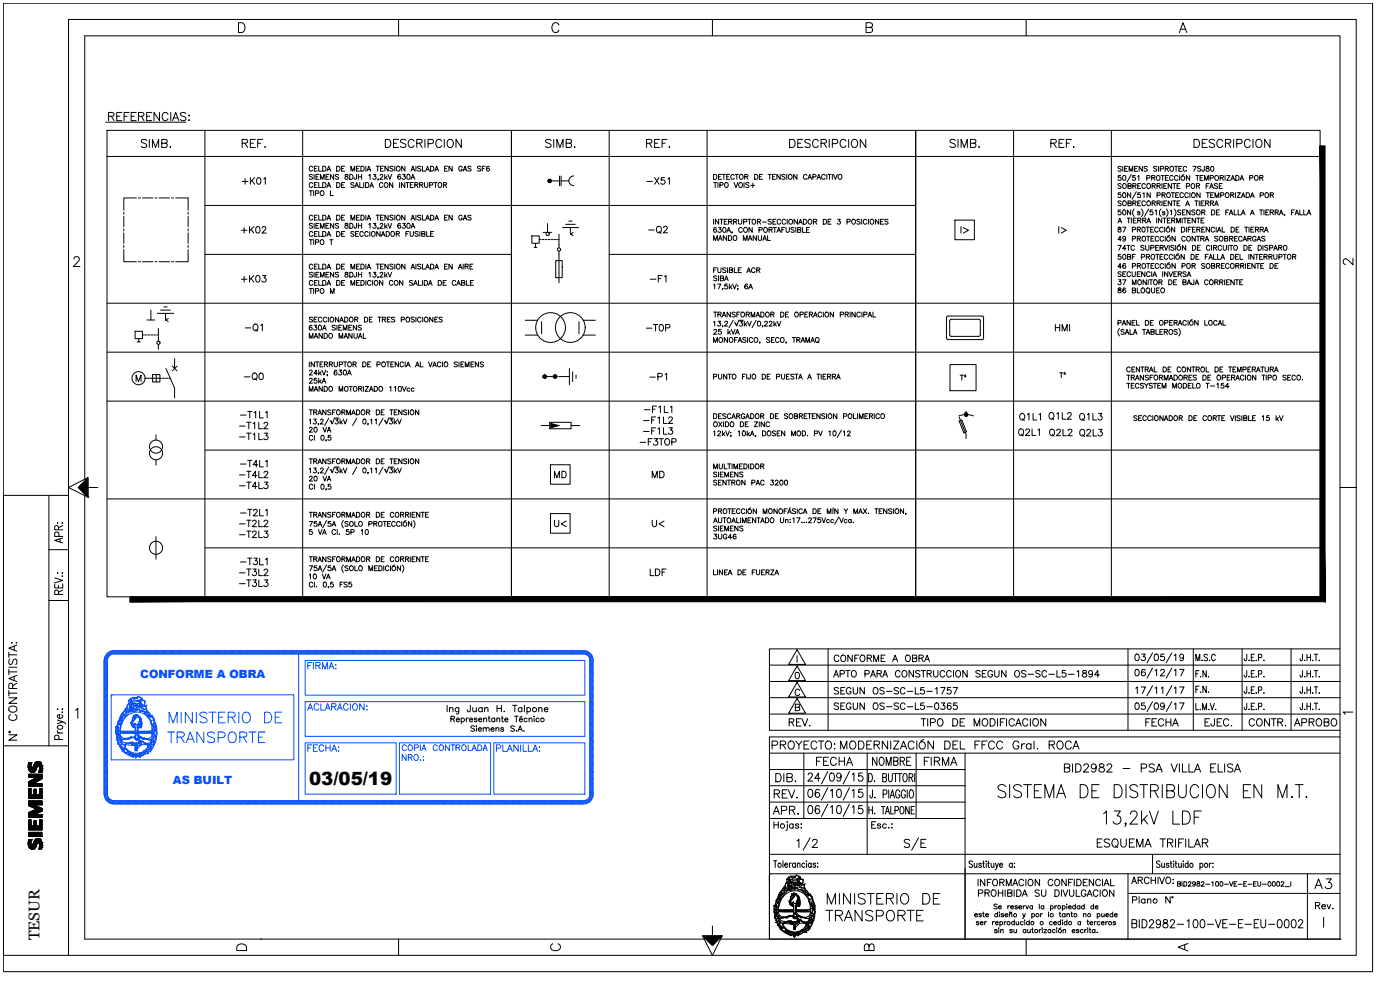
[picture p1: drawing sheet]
<svg xmlns="http://www.w3.org/2000/svg" width="420mm" height="297mm" viewBox="0 0 420 297" stroke-linecap="round" stroke-linejoin="round" font-family="sans-serif">
<defs><g id="words">
<text font-size="8.4" x="329.8" y="249.1">13,2kV LDF</text>
<g font-size="7.5">
<text x="298.1" y="240.6">SISTEMA DE DISTRIBUCION EN M.T.</text>
<text x="237.8" y="256.5">1/2</text>
<text x="270.2" y="256.5">S/E</text>
</g>
<g font-size="6.6" fill="#044efb">
<text x="49.4" y="218">MINISTERIO DE</text>
<text x="49" y="224">TRANSPORTE</text>
</g>
<g font-size="6.6">
<text x="246.9" y="272.3">MINISTERIO DE</text>
<text x="246.6" y="277.6">TRANSPORTE</text>
</g>
<g font-size="5.7">
<text x="41.3" y="45.5">SIMB.</text>
<text x="71.6" y="45.5">REF.</text>
<text x="114.3" y="45.5">DESCRIPCION</text>
<text x="162.6" y="45.5">SIMB.</text>
<text x="193" y="45.5">REF.</text>
<text x="235.7" y="45.5">DESCRIPCION</text>
<text x="284" y="45.5">SIMB.</text>
<text x="314" y="45.5">REF.</text>
<text x="357" y="45.5">DESCRIPCION</text>
<text x="230.4" y="226.1">PROYECTO:</text>
<text x="318.2" y="232.8">BID2982 - PSA VILLA ELISA</text>
<text x="231.4" y="235.7">DIB.</text>
<text x="230.7" y="245.5">APR.</text>
<text x="231.1" y="240.6">REV.</text>
<text x="338.3" y="279.8">BID2982-100-VE-E-EU-0002</text>
</g>
<text font-size="5.5" x="92.8" y="235.5">03/05/19</text>
<g font-size="5.3">
<text x="71.3" y="71.3">+K02</text>
<text x="193.3" y="71.3">-Q2</text>
<text x="287.2" y="71.3">I&gt;</text>
<text x="316.4" y="71.3">I&gt;</text>
<text x="401.8" y="80.8">2</text>
<text x="72.3" y="100.5">-Q1</text>
<text x="192.6" y="100.5">-T0P</text>
<text x="315.4" y="100.5">HMI</text>
<text x="72" y="115.4">-Q0</text>
<text x="193.7" y="115.4">-P1</text>
<text x="304.4" y="131.9">Q2L1</text>
<text x="304.8" y="127.4">Q1L1</text>
<text x="313.6" y="127">Q1L2</text>
<text x="322.8" y="127.4">Q1L3</text>
<text x="313.6" y="132.3">Q2L2</text>
<text x="322.8" y="132.3">Q2L3</text>
<text x="165.1" y="144.6">MD</text>
<text x="194.4" y="144.6">MD</text>
<text x="194" y="173.9">LDF</text>
<text x="249.1" y="209.5">SEGUN OS-SC-L5-1757</text>
<text x="249.1" y="214.1">SEGUN OS-SC-L5-0365</text>
<text x="235.7" y="219.1">REV.</text>
<text x="275.2" y="219.1">TIPO DE MODIFICACION</text>
<text x="342.5" y="219.1">FECHA</text>
<text x="360.5" y="219.1">EJEC.</text>
<text x="373.6" y="219.1">CONTR.</text>
<text x="387.3" y="219.1">APROBO</text>
<text x="243.8" y="230.7">FECHA</text>
<text x="260.7" y="230.7">NOMBRE</text>
<text x="276.2" y="230.7">FIRMA</text>
<text x="69.8" y="286.5">D</text>
<text x="164" y="286.5">C</text>
<text x="258.2" y="286.5">B</text>
<text x="352.4" y="286.5">A</text>
</g>
<g font-size="4.9">
<text x="71.6" y="56.4">+K01</text>
<text x="193" y="56.4">-X51</text>
<text x="71.3" y="85.7">+K03</text>
<text x="194" y="85.7">-F1</text>
<text x="165.1" y="159.1">U&lt;</text>
<text x="194.4" y="159.1">U&lt;</text>
<text x="249.1" y="199.7">CONFORME A OBRA</text>
<text x="249.1" y="204.3">APTO PARA CONSTRUCCION SEGUN OS-SC-L5-1894</text>
<text x="338.3" y="266.3">ARCHIVO:</text>
</g>
<g font-size="4.9" fill="#044efb">
<text x="91" y="201.8">FIRMA:</text>
<text x="91" y="214.1">ACLARACION:</text>
<text x="91" y="226.5">FECHA:</text>
</g>
<text font-size="4.7" x="11.9" y="282.1" transform="rotate(-90 11.9 282.1)">TESUR</text>
<g font-size="4.4">
<text x="286.8" y="115.4">Tº</text>
<text x="316.8" y="114.7">Tº</text>
</g>
<text font-size="3.5" x="401.8" y="215.5">1</text>
<g font-size="3.4" fill="#044efb">
<text x="42.1" y="203.5">CONFORME A OBRA</text>
<text x="51.9" y="235.4">AS BUILT</text>
</g>
</g></defs>
<!-- layer: E4_ESQUEMAS -->
<g fill="#000" stroke="#000" stroke-width=".3">
<path d="M166.5 112.7h.2zM166.5 113.3h.2zM165.3 127l2.4 .7-2.4 .7z"/>
<path d="M164.5 54.3v.2l.5-.2zM164.5 54.5l.5-.2-.3 .4zM165 54.3l-.3 .4 .3 .1z"/>
<path d="M164.7 53.8l.3 .5v-.5zM164.7 53.8l.3 .5-.5-.2zM164.5 54.1v.2h.5z"/>
<path d="M165 54.3v.5l.2-.1zM165 54.3l.4 .2-.2 .2zM165 54.3l.4 .2 .1-.2z"/>
<path d="M165 54.3h.5l-.1-.2zM165.2 53.8l.2 .3-.4 .2zM165 53.8v.5l.2-.5z"/>
<path d="M163 112.8v.2h.5zM163 113h.5l-.4 .3zM163.1 113.3l.2 .2 .2-.5z"/>
<path d="M163.5 113l-.2 .5h.2zM163.5 113l.2 .4-.2 .1zM163.5 113l.2 .4 .2-.2z"/>
<path d="M163.4 112.5l.1 .5 .2-.4zM163.2 112.6l.2-.1 .1 .5zM163.2 112.6l-.2 .2 .5 .2z"/>
<path d="M163.5 113l.4 .2v-.2zM163.5 113l.4-.3v.3zM163.7 112.6l-.2 .4 .4-.3z"/>
<path d="M166.5 112.7h.2zM166.4 112.7h.3z"/>
<path d="M166.4 112.7l.3 .1zM166.4 112.7l.3 .1z"/>
<path d="M166.4 113.2h.3zM166.4 113.2l.3 .1z"/>
<path d="M166.4 112.8h.4zM166.4 112.8h.4z"/>
<path d="M166.4 113.2h.3zM166.4 113.2h.3z"/>
<path d="M166.4 112.8l.4 .1zM166.4 112.8l.4 .1z"/>
<path d="M166.3 112.9h.5zM166.3 112.9h.5z"/>
<path d="M166.3 113.2h.5zM166.3 113.2h.5z"/>
<path d="M166.4 113.2h.4zM166.4 113.2h.3z"/>
<path d="M166.3 112.9h.5zM166.3 112.9h.5z"/>
<path d="M166.3 112.9l.5 .1zM166.3 112.9l.5 .1z"/>
<path d="M166.3 113l.5 .1zM166.3 113l.5 .1z"/>
<path d="M166.3 113.1h.5zM166.3 113.1h.5z"/>
<path d="M166.3 113.1h.5zM166.3 113.1l.5 .1z"/>
</g>
<g fill="none" stroke="#000" stroke-width=".3">
<path d="M40.9 59.4h-3.7v3.7M41.5 59.4h.6M42.8 59.4h3.1M46.5 59.4h.6M47.7 59.4h3.2M51.5 59.4h.6M52.7 59.4h3.8v3.7M165 54.3h2.9M167.9 52.8v3M168.4 54.3h2.3M168.4 52.8v3M172.2 52.8a1.46 1.46 0 0 0-1.5 1.5 1.46 1.46 0 0 0 1.5 1.4"/>
<path d="M37.2 74.9v3.6h3.7M37.2 63.7v.6M37.2 64.9v3.1M37.2 68.7v.6M37.2 69.9v3.1M37.2 73.6v.7M41.5 78.5h.6M42.8 78.5h3.1M46.5 78.5h.6M47.7 78.5h3.2M51.5 78.5h.6M56.5 74.9v3.6h-3.8"/>
<path d="M56.5 63.7v.6M56.5 64.9v3.1M56.5 68.7v.6M56.5 69.9v3.1M56.5 73.6v.7M159.6 70.8h2.2v2.2h-2.2zM160.3 74.2h.8M160.7 73v1.2M161.8 71.9h.5M162.6 71.9h.6M163 69.7h2.6M163.6 71.9h.6"/>
<path d="M164.3 67.1v2.6M164.5 71.9h.6M165.4 71.9h.6M166.4 71.9h.5M166.8 78.2h1.9v5.1h-1.9zM167.3 71.9h.5M167.8 70.2v4.2M167.8 75.4v9.4M168.8 68.3h4.8M169.7 67.3h3M170.7 66.3h1M171.2 68.3v1.9"/>
<path d="M172 69.8l-.8 .4 .8 .5M40.5 99.4h2.2v2.2h-2.2zM44.1 96h2.4M45.3 93v3M47.2 94h4.9M47.5 98.6v3.8M48.2 93h2.9M49.2 92.1h1M49.7 94v2M50.5 95.5l-.8 .5 .8 .5M157.6 96.1h3.8M162.5 96.5v3.6"/>
<path d="M173.8 96.5v3.6M175 96.1h3.7M284 95.3l.5-.5h10.2l.5 .5M284 95.3v6.1l.3 .4 10.4 .1 .5-.5M285 96.3l.5-.5h8.3l.4 .5M285 96.3v4.1l.3 .5h8.5l.4-.5M294.2 96.3v4.2M295.2 95.3v6.1M40.8 114.5v-2l.8 2 .7-2v2M41.2 102.6h.9M41.6 101.6v1M42.7 100.5h.4"/>
<path d="M43.4 100.5h.7M43.5 113.5h5M44.4 100.5h.6M45.3 100.5h.6M45.8 112.4h2.2v2.2h-2.2zM46.2 100.5h.6M46.9 112.4v2.2M47.1 100.5h.4M47.5 103.4v1.4M48.8 113.5h.6M49.7 113.5h.6M49.8 110.6l2.6 5.8v3"/>
<path d="M50.6 113.5h.5M51.7 109.9l1.4 1.4M52.4 107.6v3M53.1 109.9l-1.4 1.4M157.6 100.5h3.8M163.5 113h2.5M167.7 113h3.2M170.9 110.6v4.8M171.9 111.5v3M172.9 112.5v1M175 100.5h3.7M285.1 109.4h7.8v7.8h-7.8z"/>
<path d="M46.8 130.5v1.6M46.8 138v1.6M162.3 127.7h3M165 126.7h6.4v2h-6.4zM171.4 127.7h2.6M46.8 161v6.8M134.2 211.6v2M134.9 212.6l.5-.3 .4 .1 .2 1.2M134.9 212.3v1.3M135.3 215.7l1-.1 .1-.5-1.1-.2v1.7M135.9 215.7l.5 .9M136.9 215.9h1a.47 .47 0 0 0-.5-.5 .47 .47 0 0 0-.5 .5l.4 .7 .6-.3"/>
<path d="M137.7 212.3l-.1 1.7-.2 .2h-.5M137.7 212.6a.62 .62 0 0 0-.9-.1 .62 .62 0 0 0 0 .9 .62 .62 0 0 0 .9-.1M138.4 215.7a.54 .54 0 0 1 .8-.1 .54 .54 0 0 1 0 .8 .54 .54 0 0 1-.8-.1M138.4 215.4v1.7M139.9 215.4v1.2M140.6 215.4l-.4 .1-.3 .4M140.9 215.9h.9a.52 .52 0 0 0-.7-.4 .52 .52 0 0 0-.1 .8l.3 .3 .5-.3M141.2 211.6l-.1 1.8-.7 .1-.2-.6M141.9 212.3l.1 1.2 .5 .1 .4-.4M142.4 218l-.4-.2h-.5l-.1 .5 1 .5v.4l-.4 .2-.7-.2M142.9 212.3v1.3M143 217.8v.1z"/>
<path d="M143 218.4v1M143.2 215.7l-.3-.3-.6 .3 .8 .4v.4l-.5 .1-.3-.3M143.5 218.8h1a.52 .52 0 0 0-.9-.4 .52 .52 0 0 0 .2 .9l.4 .1 .3-.2M143.7 215.9h.9a.47 .47 0 0 0-.5-.5 .47 .47 0 0 0-.4 .5l.3 .7 .6-.3M144.7 212.6a.64 .64 0 0 0-.9-.1 .64 .64 0 0 0 0 .9 .64 .64 0 0 0 .9-.1M144.7 212.3v1.3M145 218.7l.4-.4 .4 .1 .1 1M145 218.3v1.1M145.1 215.8l.5-.4 .4 .1v1.1M145.1 215.4v1.2M145.4 212.6l.5-.3 .5 .1 .1 1.2M145.4 212.3v1.3"/>
<path d="M145.9 218.7l.4-.4 .4 .1 .1 1M146.5 215.4h.6M146.8 214.9v1.3l.3 .4M147.3 218.8h1a.53 .53 0 0 0-.9-.4 .53 .53 0 0 0 .2 .9l.4 .1 .3-.2M148.5 215.7a.54 .54 0 0 0-.8-.1 .54 .54 0 0 0 0 .8 .54 .54 0 0 0 .8-.1M148.5 215.4v1.2M148.8 218.7l.5-.4 .3 .1 .1 1M148.8 218.3v1.1M149.1 215.8l.4-.4 .4 .1 .1 1.1M149.1 215.4v1.2M149.2 211.6v2M149.2 212.6h1.3"/>
<path d="M150.5 211.6v2M150.5 215.4h.5M150.7 214.9v1.3l.4 .4M151.2 218.6l-.4-.3-.4 .1v.3l.7 .2 .1 .3-.4 .2-.5-.2M151.2 213.5h.2zM151.5 215.9h.9a.47 .47 0 0 0-.4-.5 .47 .47 0 0 0-.5 .5l.4 .7 .5-.3M153.8 211.6h1.3M154.4 218l-.4-.2-.7 .2 .1 .4 1 .5v.3l-.4 .2-.7-.2M154.4 214.9h1.1M154.5 211.6v2M154.9 219.3h.2zM155 214.9v1.7"/>
<path d="M155.5 219.4l.6-1.6 .6 1.6M155.7 218.9h.8M155.9 215.9h.9a.47 .47 0 0 0-.5-.5 .47 .47 0 0 0-.4 .5l.3 .7 .6-.3M156.6 212.6a.62 .62 0 0 0-.9-.1 .62 .62 0 0 0 0 .9 .62 .62 0 0 0 .9-.1M156.6 212.3v1.3M156.7 214.9l-.7 .3M157.3 219.3h.1M157.4 211.6v2M158.1 212.6a.62 .62 0 0 1 1-.1 .62 .62 0 0 1 0 .9 .62 .62 0 0 1-1-.1M158.1 212.3v1.9M158.2 215.7a.52 .52 0 0 0-.7-.1 .52 .52 0 0 0 0 .8 .52 .52 0 0 0 .7-.1M158.8 215.8l.4-.4 .4 .1 .1 1.1"/>
<path d="M158.8 215.4v1.2M160.3 214.9v.2zM160.3 215.5v1.1M161.7 212.6l.4-.3 .5 .1 .1 1.2M161.7 212.3v1.3M161.8 215.7a.52 .52 0 0 0-.8-.1 .52 .52 0 0 0 0 .8 .52 .52 0 0 0 .8-.1M163.4 212.9h1.1a.62 .62 0 0 0-.7-.6 .62 .62 0 0 0-.6 .7 .62 .62 0 0 0 .6 .6l.7-.3M242.6 232.5l.2-.5 .6-.1 .4 .7-1.4 1.8h1.5M242.8 236.9a.68 .68 0 0 1 1 .4l.1 .6a1.09 1.09 0 0 1-.6 1.4h-.2a1.63 1.63 0 0 1-.3-2.4zM245.9 237.2a.6 .6 0 0 0-.9-.3 1.43 1.43 0 0 0 .4 2.4 .73 .73 0 0 0 .6-1.1 .73 .73 0 0 0-1.2-.1l-.2 .4M246.1 233.6h-1.6l1.1-1.7v2.5M248.4 236.3l-1.9 3.8"/>
<path d="M248.4 231.5l-1.9 3.7M249.2 237.3l.6-.5v2.5M249.2 232a.72 .72 0 0 1 1.1 .4 1.24 1.24 0 0 1-.7 2 1.33 1.33 0 0 1-.6-2zM251.4 236.9a.68 .68 0 0 1 1 .4l.1 .6a1.09 1.09 0 0 1-.6 1.4h-.2a1.74 1.74 0 0 1-.3-2.4zM252.3 224.7v-2.4l.9 2.4 1-2.4v2.4M252.4 232.7a.68 .68 0 0 1-.9 .6 .68 .68 0 0 1-.3-1 .68 .68 0 0 1 1.1 0 1.31 1.31 0 0 1-.7 2.1l-.5-.4M254.9 236.3l-1.8 3.8M254.9 231.5l-1.8 3.7M255.2 222.7a1.11 1.11 0 0 1 1.6 .1 1.11 1.11 0 0 1-.2 1.6 .99 .99 0 0 1-1.3 .2 .99 .99 0 0 1-.3-1.3zM255.8 237.3l.5-.5v2.5M255.8 232.4l.5-.5v2.5M257.7 222.3h.8a1.29 1.29 0 0 1 .8 1.2 1.29 1.29 0 0 1-.8 1.2h-.8z"/>
<path d="M258.8 236.8h-1l-.1 1.1a.79 .79 0 0 1 1.1 0 .79 .79 0 0 1-.1 1.2 .79 .79 0 0 1-1.2-.3M258.8 231.9h-1l-.1 1.1a.8 .8 0 0 1 1.2 0 .8 .8 0 0 1-.2 1.2 .8 .8 0 0 1-1.2-.3M260.1 223.5h1M260.7 232.1h.5a1.52 1.52 0 0 1 0 2.5h-.5zM261.6 222.3h-1.5v2.4M261.9 237l-.1 2.2-.4 .2-.3-.8M262.3 223.5l1.4-.1 .3-.4-.2-.5-1.5-.2v2.4M262.5 234.3v.3zM262.5 239.3h.2zM263.1 223.5l.9 1.2M264.9 233.3l1.1-.3-.1-.8-1-.1v2.5h.7l.4-.3 .1-.6-.5-.4M265 238.3l1-.1 .2-.4-.2-.7-1-.1v2.4"/>
<path d="M266.4 222.3v2.4l-1.6-2.4v2.4M266.6 232.1v1.7l.5 .8a.64 .64 0 0 0 .7-.8v-1.7M266.7 237v2.4M267.2 239.4l.6-2.4 .7 2.4M267.3 222.3v2.4M267.4 238.6h.8M268.2 222.3h1.6l-1.6 2.4h1.6M268.8 232.1v2.5M270 237.6l-.4-.6a1.41 1.41 0 0 0-.5 2.3l.5 .1 .3-.3 .1-.6h-.4M270 232.1v2.5M270.2 224.7l1-2.4 .9 2.4M270.6 223.9h1.2"/>
<path d="M271.3 232.2l.1-.1a1.3 1.3 0 0 1 .7 2.1l-.3 .4a1.37 1.37 0 0 1-.7-2.1zM271.7 237.6l-.4-.6a1.32 1.32 0 0 0-.8 1.2 1.32 1.32 0 0 0 .8 1.2l.4-.6v-.3h-.4M272.3 237v2.4M272.8 233.3l1.1-.3-.1-.8-1-.1v2.5M273.2 237.1l.1-.1a1.37 1.37 0 0 1 .5 2.3l-.1 .1a1.39 1.39 0 0 1-.5-2.3zM273.4 233.3l.6 1.3M274.3 222.9a.99 .99 0 0 0-1.3-.5 .99 .99 0 0 0-.4 1.4 .9 .9 0 0 0 .7 .9 .9 .9 0 0 0 1-.5M274.5 232.1v2.5M275.2 222.3v2.4M277.2 221.9l-.9 .4M280.1 222.3v2.4l-1.6-2.4v2.4M283.5 222.3h.8a1.29 1.29 0 0 1 .9 1.2 1.29 1.29 0 0 1-.9 1.2h-.8z"/>
<path d="M286 223.5h.9M287.5 222.3h-1.5v2.4M288.2 222.3v2.4h1.4M292.6 223.5h.9M294.1 222.3h-1.5v2.4M294.7 223.5h.9M296.2 222.3h-1.5v2.4M298.4 222.9a.99 .99 0 0 0-1.3-.5 .99 .99 0 0 0-.4 1.4 .9 .9 0 0 0 .7 1 .9 .9 0 0 0 1-.6M300.9 222.9a1 1 0 0 0-1.4-.5 1 1 0 0 0-.4 1.4 .92 .92 0 0 0 .7 .9 .92 .92 0 0 0 1.1-.5M305.8 222.9a.99 .99 0 0 0-1.4-.5 .99 .99 0 0 0-.4 1.4 .87 .87 0 0 0 .9 1 .87 .87 0 0 0 .9-1h-.6M306.6 223.1v1.6M307.5 223.1a.8 .8 0 0 0-.9 .7"/>
<path d="M309.4 223.5a.78 .78 0 0 0-1.2-.1 .78 .78 0 0 0 0 1.1 .78 .78 0 0 0 1.2-.1M309.4 223.1v1.6M310.3 222.3v2.4M311.3 224.5v.2zM314.9 223.5l1.4-.1 .2-.4-.1-.5-1.5-.2v2.4M315.7 223.5l.8 1.2M317.4 222.7a1.11 1.11 0 0 1 1.6 .1 1.11 1.11 0 0 1-.2 1.6 .99 .99 0 0 1-1.3 .2 .99 .99 0 0 1-.3-1.3zM321.5 222.9a1 1 0 0 0-1.4-.5 1 1 0 0 0-.4 1.4 .92 .92 0 0 0 .8 .9 .92 .92 0 0 0 1-.5M322 224.7l.9-2.4 .9 2.4M322.3 223.9h1.2M242.8 241.8a.74 .74 0 0 1 1 .4l.1 .5a1.02 1.02 0 0 1-.8 1.4 1.62 1.62 0 0 1-.3-2.3zM245.9 242.1l-.1-.3a.72 .72 0 0 0-1 .4 1.43 1.43 0 0 0 .5 1.9 .71 .71 0 0 0 .7-.6 .71 .71 0 0 0-.6-.8 .71 .71 0 0 0-.8 .6"/>
<path d="M248.4 241.3l-1.9 3.7M249.2 242.2l.6-.5v2.4M251.4 241.8a.74 .74 0 0 1 1 .4l.1 .5a1.02 1.02 0 0 1-.8 1.4 1.72 1.72 0 0 1-.3-2.3zM254.9 241.3l-1.8 3.7M255.8 242.2l.5-.5v2.4M258.8 241.7h-1l-.1 1a.8 .8 0 0 1 1.2 .1 .8 .8 0 0 1-.2 1.2 .8 .8 0 0 1-1.2-.3M260.8 242v2.2M260.8 243h1M261.8 242v2.2M262.5 244v.2zM264.5 242h1.1M265 242v2.2"/>
<path d="M265.7 244.2l.6-2.2 .6 2.2M266 243.5h.7M267.3 242v2.2h.9M268.6 243.2l1-.2-.1-.9-.9-.1v2.2M270.4 242.1l.1-.1a1.19 1.19 0 0 1 .8 1.1 1.19 1.19 0 0 1-.8 1.1 1.59 1.59 0 0 1-.1-2.1zM272.9 242v2.2l-1.1-2.2v2.2M273.5 243h.6M274.4 242h-.9v2.2h.9M329.3 252.9h.9M330.8 251.7h-1.5v2.5h1.5M333 252.1a.94 .94 0 0 0-1.6 .2l.4 .5 1 .3 .2 .7a1.04 1.04 0 0 1-1.6 0M334 252.1a.89 .89 0 0 1 1-.4 .89 .89 0 0 1 .6 .9v.6a.93 .93 0 0 1-1 1 .93 .93 0 0 1-.9-1z"/>
<path d="M334.8 253.7l.6 .7M336.4 251.7v1.7a.83 .83 0 0 0 .8 .8 .83 .83 0 0 0 .8-.8v-1.7M338.9 252.9h1M340.5 251.7h-1.6v2.5h1.6M341.2 254.2v-2.5l.9 2.5 .9-2.5v2.5M343.6 254.2l.9-2.5 1 2.5M343.9 253.3h1.2M349 251.7v2.5M350.4 252.9l1.4-.1 .2-.4-.1-.5-1.5-.2v2.5M351.2 252.9l.8 1.3M352.8 251.7v2.5M353.7 252.9h1"/>
<path d="M355.2 251.7h-1.5v2.5M355.8 251.7v2.5M356.8 251.7v2.5h1.4M358.4 254.2l1-2.5 .9 2.5M358.8 253.3h1.1M360.8 252.9l1.4-.1 .3-.4-.1-.5-1.6-.2v2.5M361.7 252.9l.8 1.3M355.3 264.5h.4a.71 .71 0 0 1 .5 .7 .71 .71 0 0 1-.5 .7h-.4zM356.6 264.8l.2-.2 .4-.1 .2 .4-.8 1h.9M358.7 265a.43 .43 0 0 1-.6 .3 .43 .43 0 0 1-.1-.7 .43 .43 0 0 1 .7 .1v.3a.63 .63 0 0 1-.5 .9l-.2-.2M359.3 264.6v.4a.58 .58 0 0 1 .6 .2 .58 .58 0 0 1 .1 .6l-.5 .1-.3-.3 .2-.4 .6-.4v-.2zM360.6 264.8l.1-.2 .4-.1 .2 .4-.8 1h.9"/>
<path d="M361.9 265.3h1.1M363.7 264.8l.3-.3v1.4M365 264.6a.68 .68 0 0 1 .8 .5 .68 .68 0 0 1-.5 .8l-.4-.3zM366.3 264.6a.62 .62 0 0 1 .7 .6 .62 .62 0 0 1-.7 .6l-.2-.5zM367.5 265.3h1.2M369 264.5l.5 1.4 .5-1.4M370.4 265.2h.5M371.2 264.5h-.8v1.4h.8M371.6 265.3h1.2M373.3 265.2h.5M374.1 264.5h-.8v1.4h.8M374.5 265.3h1.2"/>
<path d="M376.2 265.2h.6M377 264.5h-.8v1.4h.8M377.5 264.5v1.2l.4 .2 .4-.2 .1-1.2M378.9 265.3h1.2M380.7 264.6a.62 .62 0 0 1 .8 .6 .62 .62 0 0 1-.8 .6l-.2-.5zM382 264.6a.68 .68 0 0 1 .8 .5 .68 .68 0 0 1-.5 .8l-.4-.3zM383.3 264.6a.68 .68 0 0 1 .8 .5 .68 .68 0 0 1-.4 .8l-.5-.3zM384.5 264.8l.1-.2 .4-.1 .3 .4-.9 1h.9M385.7 266h1.3M387.4 264.5v1.4M397.2 275.3v2.9M398 263.7h1.5l-.8 1.1a.95 .95 0 0 1 1 1.1 .95 .95 0 0 1-1.3 .7l-.4-.1-.3-.4"/>
<circle cx="164.3" cy="70.2" r=".49"/>
<circle cx="167.8" cy="74.9" r=".49"/>
<circle cx="165.2" cy="98.3" r="4.5"/>
<circle cx="171.2" cy="98.3" r="4.5"/>
<circle cx="41.6" cy="113.5" r="1.97"/>
<circle cx="47.5" cy="102.8" r=".49"/>
<circle cx="166.6" cy="113" r=".57"/>
<circle cx="166.6" cy="113" r=".28"/>
<circle cx="46.8" cy="134" r="1.97"/>
<circle cx="46.8" cy="136" r="1.97"/>
<circle cx="46.8" cy="164.4" r="1.97"/>
<circle cx="160.4" cy="212.9" r=".65"/>
<circle cx="162.8" cy="216" r=".56"/>
<circle cx="276.8" cy="223.6" r="1.07"/>
</g>
<!-- layer: 0 -->
<g fill="none" stroke="#000" stroke-width=".3">
<path d="M31.8 36.7h24M32.6 34.9l1.4-.1 .2-.4-.1-.4-1.5-.3v2.5M33.4 34.9l.8 1.3M35 34.9h1M36.6 33.7h-1.6v2.5h1.6M37.2 34.9h1M38.8 33.7h-1.6v2.5M39.4 34.9h.9M40.9 33.7h-1.5v2.5h1.5M41.6 34.9l1.4-.1 .2-.4-.1-.4-1.5-.3v2.5M42.4 34.9l.8 1.3M44 34.9h.9"/>
<path d="M45.5 33.7h-1.5v2.5h1.5M47.9 33.7v2.5l-1.7-2.5v2.5M50.4 34.3a.89 .89 0 0 0-1-.6 .89 .89 0 0 0-.7 1v.6a.89 .89 0 0 0 .7 .9 .89 .89 0 0 0 1-.6M51.3 33.7v2.5M51.8 36.2l.9-2.5 1 2.5M52.2 35.4h1.1M55.8 34.1a.94 .94 0 0 0-1.7 .2l.5 .5 1 .3 .2 .8a1.12 1.12 0 0 1-1.7 0M56.6 34.7h.2zM56.6 36.1h.2zM61.5 39.1v140M90.8 39.1v140M182.8 39.1v140"/>
<path d="M212.2 39.1v140M304.2 39.1v140M333.5 39.1v140M230.9 199.6h171.3M239.2 199.8l2.6 4.4h-5.1zM239.2 194.9l2.6 4.4h-5.1zM239.2 196.7v2M248.5 194.7v24.4M338.5 194.7v24.4M340.9 196.3a.64 .64 0 0 1 .9 .3l.1 .5a.84 .84 0 0 1-.7 1.1 1.27 1.27 0 0 1-.3-1.9zM342.6 196.3h1.1l-.6 .7a.66 .66 0 0 1 .6 .6 .66 .66 0 0 1-.5 .7 .66 .66 0 0 1-.7-.4M345.9 195.9l-1.7 3"/>
<path d="M346.7 196.3a.64 .64 0 0 1 .9 .3l.1 .5a.83 .83 0 0 1-.6 1.1h-.2a1.2 1.2 0 0 1-.2-1.9zM349.4 196.3h-1l-.1 .8a.69 .69 0 0 1 1.1 0 .69 .69 0 0 1-.2 1.1 .69 .69 0 0 1-1-.3M351.7 195.9l-1.7 3M352.4 196.6l.5-.3v1.9M355.2 196.9a.6 .6 0 0 1-.8 .5 .6 .6 0 0 1-.2-.9 .6 .6 0 0 1 .9 .1l.1 .3a.87 .87 0 0 1-.7 1.3l-.4-.2M358.1 194.7v24.4M358.9 198.2v-1.9l.6 1.9 .6-1.9v1.9M360.7 198.2h.1zM362.4 196.6l-.4-.3-.7 .3 .1 .4 1 .7v.3l-.4 .2-.7-.2M363 198.1v.1zM364.7 196.8a.59 .59 0 0 0-.7-.5 .59 .59 0 0 0-.4 .8v.4a.59 .59 0 0 0 .4 .7 .59 .59 0 0 0 .7-.4M372.8 194.7v24.4"/>
<path d="M374.2 196.3l-.1 1.8-.5 .1-.2-.6M374.8 198.2h.1zM375.5 197.2h.6M376.5 196.3h-1v1.9h1M376.9 198.2h.2zM377.7 197.3l1-.2-.1-.7-.9-.1v1.9M379.3 198.1h.1M387.5 194.7v24.4M390.9 196.3l-.1 1.8-.5 .1-.1-.6M391.6 198.1v.1zM392.2 197.2h1.1M392.2 196.3v1.9"/>
<path d="M393.3 196.3v1.9M394 198.1h.1M394.4 196.3h1.1M395 196.3v1.9M395.9 198.1v.1zM402.2 194.7h-171.3v24.4h171.3M230.9 214.2h171.3M230.9 209.3h171.3M230.9 204.5h171.3M238.7 212.2l1.1-.1 .2-.3-.1-.3-1.2-.2v1.9l1.2-.2 .1-.4-.4-.4M238.9 201.8a.64 .64 0 0 1 .9 .3l.1 .5a.89 .89 0 0 1-.7 1.1 1.29 1.29 0 0 1-.3-1.9zM239.2 209.6l2.6 4.4h-5.1z"/>
<path d="M239.2 204.7l2.6 4.4h-5.1zM240 207.2a.72 .72 0 0 0-.8-.4 .72 .72 0 0 0-.6 .7v.5a.72 .72 0 0 0 .6 .7 .72 .72 0 0 0 .8-.5M340.9 211a.64 .64 0 0 1 .9 .3l.1 .5a.84 .84 0 0 1-.7 1.1 1.27 1.27 0 0 1-.3-1.9zM340.9 206.5l.4-.4v2M340.9 200.9a.64 .64 0 0 1 .9 .3l.1 .5a.89 .89 0 0 1-.7 1.1 1.29 1.29 0 0 1-.3-1.9zM342.5 206.1h1.3l-1 2M343.6 210.9h-1l-.1 .9a.7 .7 0 0 1 1.1-.1 .7 .7 0 0 1-.1 1.1 .7 .7 0 0 1-1-.3M343.7 201.1l-.1-.2a.64 .64 0 0 0-1 .3 1.13 1.13 0 0 0 .5 1.6 .62 .62 0 0 0 .7-.6 .62 .62 0 0 0-.6-.7 .62 .62 0 0 0-.7 .6M345.9 210.5l-1.7 3M345.9 205.7l-1.7 3M345.9 200.4l-1.7 3.1M346.7 211a.64 .64 0 0 1 .9 .3l.1 .5a.83 .83 0 0 1-.6 1.1h-.2a1.2 1.2 0 0 1-.2-1.9z"/>
<path d="M346.7 206.5l.4-.4v2M346.7 201.2l.4-.4v2M348.3 201.3l.4-.5 .6 .1 .1 .3v.4l-1.2 1.2h1.3M348.5 206.5l.5-.4v2M349.4 211.6a.62 .62 0 0 1-.8 .5 .62 .62 0 0 1-.2-1 .62 .62 0 0 1 1 .1v.4a.87 .87 0 0 1-.7 1.3l-.4-.3M351.7 210.5l-1.7 3M351.7 205.7l-1.7 3M351.7 200.4l-1.7 3.1M352.4 211.3l.5-.4v2M352.4 206.5l.5-.4v2M352.4 201.2l.5-.4v2M354 210.9h1.3l-.9 2"/>
<path d="M354 206.1h1.3l-.9 2M354 200.8h1.3l-.9 2M358.9 211v2h.9M358.9 206.8h.6M358.9 202.1h.6M359.9 205.9h-1v1.9M359.9 201.2h-1v2M360.2 212.9h.1zM360.3 207.6h.1M360.3 203h.1M360.9 213v-2l.6 2 .6-2v2M362 205.9v1.9l-1-1.9v1.9"/>
<path d="M362 201.2v2l-1-2v2M362.6 207.7h.2zM362.6 203.1h.2zM362.7 212.9h.2zM363.2 211l.6 2 .6-2M364.8 212.9h.1zM374.2 211l-.1 1.8-.5 .1-.2-.6M374.2 206.1l-.1 1.8-.4 .2-.3-.7M374.2 201.2l-.1 1.8-.5 .1-.2-.6M374.8 212.9h.1zM374.8 207.9h.1zM374.8 203.1h.1z"/>
<path d="M375.5 202.1h.6M375.5 211.9h.6M375.5 207h.6M376.5 211h-1v1.9h1M376.5 206.1h-1v2h1M376.5 201.2h-1v2h1M376.9 212.9h.2zM376.9 207.9h.2zM376.9 203.1h.2zM377.7 212l.9-.1 .1-.7-1-.2v1.9M377.7 207.1l1-.2-.1-.7-.9-.1v2M377.7 202.2l.9-.1 .1-.7-1-.2v2"/>
<path d="M379.3 212.8h.1M379.3 203h.1M379.3 207.9v.2zM390.9 211l-.1 1.8-.5 .1-.1-.6M390.9 206.1l-.1 1.8-.3 .2-.3-.7M390.9 201.2l-.1 1.8-.5 .1-.1-.6M391.6 212.8v.1zM391.6 207.9v.2zM391.6 203v.2zM392.2 202.1h1.1M392.2 211.9h1.1M392.2 207h1.1"/>
<path d="M392.2 201.2v2M392.2 206.1v2M392.2 211v1.9M393.3 201.2v2M393.3 206.1v2M393.3 211v1.9M394 212.8h.1M393.9 207.9l.1 .2zM394 203h.1M394.4 211h1.1M394.4 206.1h1.1M394.4 201.2h1.1"/>
<path d="M395 201.2v2M395 206.1v2M395 211v1.9M395.9 212.8v.1zM395.9 207.9v.2zM395.9 203v.2z"/>
</g>
<!-- layer: E_TEXT -->
<g fill="none" stroke="#000" stroke-width=".3">
<path d="M32.1 39.1h121.4v140h-121.4zM153.5 39.1h121.3v140h-121.3zM274.8 39.1h121.4v140h-121.4zM32.1 46.9h364.1M92.8 57.2h1M93.3 57.2v1.5M93.8 52.5l-.4-.2-.6 .2 .1 .3 .9 .6-.4 .4-.6-.2M93.8 50.2a.52 .52 0 0 0-.6-.3 .52 .52 0 0 0-.4 .6 .6 .6 0 0 0 .2 .7 .6 .6 0 0 0 .8-.1v-.1M93.8 55.1a.52 .52 0 0 0-.6-.3 .52 .52 0 0 0-.4 .5 .61 .61 0 0 0 .2 .8 .61 .61 0 0 0 .8-.1v-.1M94.1 57.2v1.5M94.3 52.3v1.5M94.3 50.6h.6"/>
<path d="M94.3 55.5h.6M94.7 58l.9-.1v-.5l-.9-.2v1.5M94.8 53h.6M95.2 49.9h-.9v1.5h.9M95.2 54.8h-.9v1.5h.9M95.7 49.9v1.5h.8M95.7 54.8v1.5h.8M95.7 52.3h-.9v1.5h.9M96.2 53.8v-1.5l.5 1.5 .6-1.5v1.5M96.8 49.9h.6a.81 .81 0 0 1 .4 .7 .81 .81 0 0 1-.4 .8h-.6zM96.8 54.8h.6a.81 .81 0 0 1 .4 .7 .81 .81 0 0 1-.4 .8h-.6zM97.8 53h.6"/>
<path d="M98.1 51.4l.6-1.5 .6 1.5M98.1 56.3l.6-1.5 .6 1.5M98.3 50.9h.7M98.3 55.8h.7M98.7 52.3h-.9v1.5h.9M99.2 57.2v1.5h.8M100.1 52.3v1.5l-.9-1.5v1.5M101 49.9h.5a.79 .79 0 0 1 .6 .7 .79 .79 0 0 1-.6 .8h-.5zM101 54.8h.5a.78 .78 0 0 1 .6 .7 .78 .78 0 0 1-.6 .8h-.5zM101.6 52.5l-.4-.2-.5 .2v.3l.9 .6-.4 .4-.5-.2M102.5 50.6h.6M102.5 55.5h.6"/>
<path d="M103.4 49.9h-.9v1.5h.9M103.4 54.8h-.9v1.5h.9M103.7 52.4v.4a.58 .58 0 0 1 .6 .2 .58 .58 0 0 1 0 .7h-.7v-.5l.8-.5-.3-.4zM105 52.3a.79 .79 0 0 1 .9 .4 .79 .79 0 0 1-.3 1l-.6 .1zM105.3 51.4v-1.5l.6 1.5 .6-1.5v1.5M106.2 55l-.3-.2-.6 .2v.3l.9 .4v.3l-.3 .3-.6-.3M106.5 56.3l.5-1.5 .6 1.5M106.7 55.8h.7M107 52.3l-.1 1.4h-.5l-.1-.4M107 50.6h.6M107.6 53h.9M107.6 52.3v1.5"/>
<path d="M107.9 49.9h-.9v1.5h.9M108 54.8v1.5h.8M108.3 49.9h.5a.81 .81 0 0 1 .5 .7 .81 .81 0 0 1-.5 .8h-.5zM108.5 52.3v1.5M109.2 54.8v1.5M109.7 54.8h.5a.81 .81 0 0 1 .5 .7 .81 .81 0 0 1-.5 .8h-.5zM109.8 49.9v1.5M110.1 51.4l.6-1.5 .6 1.5M110.3 50.9h.8M110.7 52.6l.4-.3v1.5M111 56.3l.5-1.5 .6 1.5M111.2 55.8h.7"/>
<path d="M112 52.3h.8l-.4 .6a.5 .5 0 0 1 .3 .8 .5 .5 0 0 1-.8-.2M112.9 49.9h1M113.4 49.9v1.5M113.5 53.7l-.1 .4M114.1 52.7l.2-.4h.3l.3 .4-.9 1.1h1M114.2 50.6h.6M114.9 55.1a.52 .52 0 0 0-.6-.3 .52 .52 0 0 0-.4 .5 .61 .61 0 0 0 .1 .8 .61 .61 0 0 0 .8-.1l.1-.1M115.1 49.9h-.9v1.5h.9M115.5 55a.64 .64 0 0 1 1 .5 .64 .64 0 0 1-1 .5l-.2-.3zM115.5 52.3v1.5M115.7 53.3l.5 .5M116.1 52.8l-.6 .7"/>
<path d="M116.4 52.3l.6 1.5 .5-1.5M116.5 49.9v1.5l-1-1.5v1.5M117.9 54.8v1.5l-1-1.5v1.5M118 50.1l-.4-.2-.6 .2 .1 .4 .7 .2 .2 .4-.4 .3-.6-.3M118.5 49.9v1.5M119.9 54.8v1.5M120.2 52.5l-.1-.1a.66 .66 0 0 0-.7 .6 .66 .66 0 0 0 .7 .7 .46 .46 0 0 0 0-.8 .46 .46 0 0 0-.7 .4M120.8 52.3h.8l-.4 .6a.5 .5 0 0 1 .4 .8 .5 .5 0 0 1-.9-.2M121.5 54.8v1.5l-1-1.5v1.5M121.5 49.9v1.5l-.9-1.5v1.5M121.8 54.8h1M122.3 52.4a.67 .67 0 0 1 .8 .7 .67 .67 0 0 1-.8 .6l-.2-.5z"/>
<path d="M122.3 54.8v1.5M123.1 55.5h.6M123.3 51.4l.6-1.5 .6 1.5M123.3 53.8l.6-1.5 .6 1.5M123.6 53.3h.7M123.6 50.9h.7M124.1 54.8h-1v1.5h1M124.5 55.5l.8-.1 .1-.5-.9-.1v1.5M124.8 49.9v1.5M125 55.5l.5 .8M125.9 55.5l.9-.1 .1-.5-1-.1v1.5M126.3 50.1l-.4-.2-.6 .2 .2 .4 .8 .4-.4 .5-.6-.3"/>
<path d="M126.4 55.5l.5 .8M126.8 49.9v1.5h.8M127.4 54.8v1l.4 .5 .6-.5v-1M127.7 51.4l.6-1.5 .6 1.5M128 50.9h.7M128.9 55.5h.9l.1-.6-1-.1v1.5M129.2 49.9a.79 .79 0 0 1 .9 .4 .79 .79 0 0 1-.2 1l-.7 .1zM130.2 54.8h1M130.5 51.4l.5-1.5 .6 1.5M130.7 50.9h.7M130.7 54.8v1.5M131.6 55a.64 .64 0 0 1 1 .5 .64 .64 0 0 1-1 .5z"/>
<path d="M133.1 55.5l.8-.1 .1-.5-.9-.1v1.5M133.4 50.6h.6M133.5 55.5l.6 .8M134.3 49.9h-.9v1.5h.9M135.7 49.9v1.5l-1-1.5v1.5M138.7 50.2a.52 .52 0 0 0-.6-.3 .52 .52 0 0 0-.4 .6 .6 .6 0 0 0 .2 .7 .6 .6 0 0 0 .8-.1v-.3h-.3M139 51.4l.6-1.5 .5 1.5M139.2 50.9h.7M141.4 50.1l-.4-.2-.6 .2 .1 .4 .8 .3 .1 .3-.4 .3-.6-.3M144.3 50.1l-.4-.2-.6 .2 .1 .4 .7 .2 .2 .4-.4 .3-.6-.3M144.7 50.6h.6M145.7 49.9h-1v1.5"/>
<path d="M146.8 50.1l-.3-.2a.7 .7 0 0 0-.6 .8 .7 .7 0 0 0 .8 .6 .46 .46 0 0 0 0-.8 .46 .46 0 0 0-.7 .4M214.2 52.3h.5a.81 .81 0 0 1 .4 .8 .81 .81 0 0 1-.4 .7h-.5zM214.2 54.8h.9M214.7 54.8v1.5M215.5 54.8v1.5M215.6 53h.6M216.1 55.5h.8v-.6l-.8-.1v1.5M216.5 52.3h-.9v1.5h.9M216.7 52.3h1M217.2 52.3v1.5M217.6 55a.64 .64 0 0 1 1 .5 .64 .64 0 0 1-1 .5zM218.1 53h.5"/>
<path d="M219 52.3h-.9v1.5h.9M220.3 54.8l.6 1.5 .5-1.5M220.4 52.7a.55 .55 0 0 0-.6-.4 .55 .55 0 0 0-.5 .6v.4a.55 .55 0 0 0 .5 .5 .55 .55 0 0 0 .6-.3M220.7 52.3h.9M221.1 52.3v1.5M221.9 55a.64 .64 0 0 1 1 .5 .64 .64 0 0 1-1 .5l-.2-.3zM223.3 54.8v1.5M223.5 53h.9v-.5l-.9-.2v1.5M224 53l.5 .8M224.8 55l-.4-.2-.6 .2 .1 .3 .8 .4 .1 .3-.4 .3-.6-.3M225.3 55.6h1.2M225.9 55v1.3"/>
<path d="M226.5 52.3a.79 .79 0 0 1 .9 .4 .79 .79 0 0 1-.3 1l-.6 .1zM227.9 53h.6M228.8 52.3h-.9v1.5h.9M230.5 52.3h1M231 52.3v1.5M231.8 53h.6M232.7 52.3h-.9v1.5h.9M234.1 52.3v1.5l-.9-1.5v1.5M235.6 52.5l-.3-.2-.7 .2 .2 .4 .8 .5-.3 .4-.7-.2M236.1 52.3v1.5M239.2 52.3v1.5l-1-1.5v1.5M242.2 52.7a.55 .55 0 0 0-.6-.4 .55 .55 0 0 0-.5 .6v.4a.55 .55 0 0 0 .5 .5 .55 .55 0 0 0 .6-.3"/>
<path d="M242.5 53.8l.5-1.5 .6 1.5M242.7 53.3h.7M244 53.1l.8-.1 .1-.4-.4-.3h-.5v1.5M245.2 53.8l.5-1.5 .6 1.5M245.4 53.3h.7M247.6 52.7a.55 .55 0 0 0-.6-.4 .55 .55 0 0 0-.4 .6v.4a.55 .55 0 0 0 .4 .5 .55 .55 0 0 0 .6-.3M248.1 52.3v1.5M248.5 52.3h1M248.9 52.3v1.5M249.8 52.3v1.5M250.1 52.3l.6 1.5 .6-1.5M336.3 52.7h-.7v.6a.53 .53 0 0 1 .8-.1 .53 .53 0 0 1-.1 .8 .53 .53 0 0 1-.8-.2"/>
<path d="M336.3 57.8h-.7v.7a.52 .52 0 0 1 .8-.1 .52 .52 0 0 1-.1 .8 .52 .52 0 0 1-.8-.2M336.5 50.1l-.4-.2-.6 .2 .1 .3 .7 .4 .2 .4-.4 .2-.6-.2M336.5 55.3l-.4-.2-.6 .2 .1 .3 .7 .3 .2 .4-.4 .3-.6-.3M337 49.9v1.5M337.1 52.7h.2a.71 .71 0 0 1 .6 .8 .71 .71 0 0 1-.8 .6l-.2-.6zM337.1 57.9a.68 .68 0 0 1 .8 .6 .68 .68 0 0 1-.8 .7l-.2-.5zM337.5 50.6h.6M338.4 49.9h-.9v1.5h.9M338.5 55.8l.8-.1 .2-.3-.4-.3h-.6v1.5l.9-.2 .1-.3-.4-.3M338.9 51.4v-1.5l.5 1.5 .6-1.5v1.5M339.3 57.8v1.5l-.9-1.5v1.5M339.5 52.4l-1.3 2.2"/>
<path d="M340 55.8l.9-.1v-.5l-.9-.1v1.5M340.5 55.8l.4 .8M340.5 50.6h.6M340.7 52.7h-.7l-.1 .6a.52 .52 0 0 1 .8 0 .52 .52 0 0 1-.1 .7 .52 .52 0 0 1-.8-.2M341 57.5l-1.2 2.3M341.4 49.9h-.9v1.5h.9M341.4 52.9l.4-.2v1.4M341.4 55.8h.6M342.2 57.8h-.7l-.1 .7a.51 .51 0 0 1 .8 0 .51 .51 0 0 1-.1 .7 .51 .51 0 0 1-.7-.2M342.3 55.1h-.9v1.5h.9M342.8 49.9v1.5l-.9-1.5v1.5M343 58.1l.4-.3v1.5"/>
<path d="M343.7 55.5a.52 .52 0 0 0-.6-.4 .52 .52 0 0 0-.4 .6 .6 .6 0 0 0 .2 .7 .6 .6 0 0 0 .8-.1v-.1M344.2 53.4l.8-.1 .1-.5-.9-.1v1.4M344.3 50.1l-.4-.2-.5 .2v.3l.8 .4 .1 .4-.4 .2-.5-.2M345.2 57.8v1.5l-1-1.5v1.5M345.6 53.3h.9l.1-.4-.1-.2h-.9v1.4M345.8 55.8l.9-.1v-.5l-.9-.1v1.5M346.1 53.3l.5 .8M346.3 55.8l.4 .8M347.2 50.1l-.4-.2-.6 .2 .1 .3 .8 .4 .1 .4-.4 .2-.6-.2M347.2 55.8l.9-.1 .1-.3-.3-.3h-.7v1.5M347.2 58.6l.9-.1v-.6l-.9-.1v1.5M347.7 49.9v1.5"/>
<path d="M347.8 55.8l.4 .8M348.2 50.7l.9-.1 .1-.5-1-.2v1.5M348.4 52.7h1M348.7 58.5h.8l.2-.4-.2-.2-.8-.1v1.5M348.7 55.1v1.5M348.9 52.7v1.4M349.2 58.5l.5 .8M349.3 55.8h.5M349.7 50.6l.8-.1 .2-.3-.4-.3h-.6v1.5M349.7 53.3h.6M350.2 55.1h-.9v1.5h.9M350.2 50.6l.5 .8"/>
<path d="M350.7 52.7h-1v1.4h1M351.5 57.8h1M351.6 55.1v1.5l-1-1.5v1.5M351.9 55.1h1M352 57.8v1.5M352.1 53a.55 .55 0 0 0-.6-.3 .55 .55 0 0 0-.5 .5v.4a.55 .55 0 0 0 .5 .5 .55 .55 0 0 0 .6-.3M352.4 55.1v1.5M352.5 49.9h1M352.8 58.5h.6M353 49.9v1.5M353.3 55.8h.5M353.6 53a.55 .55 0 0 0-.7-.3 .55 .55 0 0 0-.4 .5v.4a.55 .55 0 0 0 .4 .5 .55 .55 0 0 0 .7-.3"/>
<path d="M353.8 57.8h-1v1.5h1M353.8 50.6h.6M354 52.7v1.4M354.1 55.1h-.8v1.5h.8M354.7 49.9h-.9v1.5h.9M355.2 58.2a.55 .55 0 0 0-.7-.4 .55 .55 0 0 0-.4 .6 .61 .61 0 0 0 .2 .8 .61 .61 0 0 0 .8-.1l.1-.2M355.3 52.4l-.6 .3M356.1 55.9l.8-.1 .1-.6-.9-.1v1.5M356.1 50.2a.55 .55 0 0 0-.6-.3 .55 .55 0 0 0-.4 .6v.3a.55 .55 0 0 0 .4 .6 .55 .55 0 0 0 .6-.3M356.6 58.2a.55 .55 0 0 0-.6-.4 .55 .55 0 0 0-.5 .6 .63 .63 0 0 0 .2 .8 .63 .63 0 0 0 .9-.1v-.2M357 52.7v1.4l-.9-1.4v1.4M357.1 57.8v1.5"/>
<path d="M358 49.9h1l-.7 1.5M358.8 52.7h1M359.1 55.8l.9-.1v-.5l-.9-.1v1.5M359.4 52.7v1.4M359.6 55.8l.4 .8M360.2 57.8v1.5l-1-1.5v1.5M360.2 53.3h.6M360.4 50.1l-.4-.2-.6 .2 .1 .3 .9 .6-.4 .4-.6-.2M361.1 52.7h-.9v1.4h.9M361.4 49.9v1.4h-.6v-.4M361.5 54.1v-1.4l.6 1.4 .5-1.4v1.4M362 55.8h.6"/>
<path d="M362 57.8h1M362.1 50v.4l.8 .5-.1 .4-.5 .1a.5 .5 0 0 1-.3-.6 .5 .5 0 0 1 .6-.3l.2-.5zM362.5 57.8v1.5M362.9 55.1h-.9v1.5M363 56.6l.6-1.5 .6 1.5M363.2 53.4l.8-.1 .2-.4-.2-.2h-.8v1.4M363.2 56.1h.8M363.3 58.5h.6M363.5 50a.66 .66 0 0 1 .8 .7 .66 .66 0 0 1-.8 .6l-.2-.5zM364.2 57.8h-.9v1.5h.9M364.6 59.3v-1.5l.6 1.5 .6-1.5v1.5M365.4 55.3l-.3-.2-.7 .2 .2 .4 .8 .3v.3l-.3 .3-.7-.3"/>
<path d="M365.9 55.8h.6M366.2 53.3h.8l.2-.4-.2-.2h-.8v1.4M366.3 58.6l.9-.1v-.6l-.9-.1v1.5M366.7 53.3l.5 .8M366.8 55.1h-.9v1.5h.9M367.7 52.7v1.4M368.2 52.7h.9l-.9 1.4h.9M369.3 58.5h.9l.1-.4-.1-.2-.9-.1v1.5M369.4 54.1l.6-1.4 .5 1.4M369.6 53.6h.7M369.8 58.5l.5 .8M370.8 57.8v1.5"/>
<path d="M370.9 52.7h.5a.78 .78 0 0 1 .5 .7 .78 .78 0 0 1-.5 .7h-.5zM371.3 57.8h1l-1 1.5h1M372.1 54.1l.6-1.4 .5 1.4M372.3 53.6h.7M372.6 59.3l.5-1.5 .6 1.5M372.8 58.8h.7M374 57.8h.5a.75 .75 0 0 1 .5 .7 .75 .75 0 0 1-.5 .8h-.5zM375.1 53.4l.8-.1 .1-.5-.9-.1v1.4M375.3 59.3l.5-1.5 .6 1.5M375.5 58.8h.7M378.1 53.3l.9-.1v-.4l-.9-.1v1.4M378.2 58.6l.9-.1 .1-.4-.2-.2-.8-.1v1.5"/>
<path d="M378.6 53.3l.4 .8M381.2 58.5h.8l.2-.4-.2-.2-.8-.1v1.5M381.7 58.5l.5 .8M61.5 61.6h213.3M61.5 76.3h92M92.8 71.9h1M93.3 71.9v1.5M93.8 67.2l-.4-.2-.6 .2 .1 .3 .8 .4 .1 .4-.4 .2-.6-.2M93.8 64.9a.52 .52 0 0 0-.6-.3 .52 .52 0 0 0-.4 .5v.4a.52 .52 0 0 0 .4 .5 .52 .52 0 0 0 .6-.3M93.8 69.8a.52 .52 0 0 0-.6-.3 .52 .52 0 0 0-.4 .5v.4a.52 .52 0 0 0 .4 .5 .52 .52 0 0 0 .6-.3M93.8 79.6a.52 .52 0 0 0-.6-.4 .52 .52 0 0 0-.4 .6 .61 .61 0 0 0 .2 .8 .61 .61 0 0 0 .8-.1v-.2M94.1 71.9v1.5"/>
<path d="M94.3 67v1.5M94.3 65.3h.6M94.3 70.1h.6M94.3 79.9h.6M94.7 72.7l.8-.1 .1-.5-.9-.2v1.5M94.8 67.7h.6M95.2 64.6h-.9v1.4h.9M95.2 69.5h-.9v1.4h.9M95.2 79.2h-.9v1.5h.9M95.7 64.6v1.4h.8M95.7 69.5v1.4h.8M95.7 79.2v1.5h.8"/>
<path d="M95.7 67h-.9v1.5h.9M96.2 68.5v-1.5l.5 1.5 .6-1.5v1.5M96.8 64.6h.6a.81 .81 0 0 1 .4 .7 .81 .81 0 0 1-.4 .7h-.6zM96.8 69.5h.6a.78 .78 0 0 1 .4 .7 .78 .78 0 0 1-.4 .7h-.6zM96.8 79.2h.6a.81 .81 0 0 1 .4 .8 .81 .81 0 0 1-.4 .7h-.6zM97.8 67.7h.6M98.1 66l.6-1.4 .6 1.4M98.1 70.9l.6-1.4 .6 1.4M98.3 65.5h.7M98.3 70.4h.7M98.7 67h-.9v1.5h.9M99 71.9h.9"/>
<path d="M99.4 71.9v1.5M100.1 67v1.5l-.9-1.5v1.5M101 64.6h.5a.78 .78 0 0 1 .6 .7 .78 .78 0 0 1-.6 .7h-.5zM101 69.5h.5a.75 .75 0 0 1 .6 .7 .75 .75 0 0 1-.6 .7h-.5zM101 79.2h.5a.78 .78 0 0 1 .6 .8 .78 .78 0 0 1-.6 .7h-.5zM101.6 67.2l-.4-.2-.5 .2v.3l.8 .4 .1 .4-.4 .2-.5-.2M102.5 65.3h.6M102.5 70.1h.6M102.5 79.9h.6M103.4 64.6h-.9v1.4h.9M103.4 69.5h-.9v1.4h.9M103.4 79.2h-.9v1.5h.9"/>
<path d="M103.7 67.1v.4a.58 .58 0 0 1 .6 .2 .58 .58 0 0 1 0 .7l-.5 .1-.3-.3 .2-.5 .7-.3-.3-.4zM105 67a.79 .79 0 0 1 .9 .4 .79 .79 0 0 1-.3 1l-.6 .1zM105.3 66v-1.4l.6 1.4 .6-1.4v1.4M106.2 69.7l-.8-.2-.1 .4 .9 .5v.3l-.3 .2-.6-.2M106.7 70.1h.6M107 67l-.1 1.3-.3 .2-.3-.5M107 65.3h.6M107 79.9h.6M107.6 67v1.5M107.6 67.7h.9M107.6 69.5h-.9v1.4h.9M107.9 64.6h-.9v1.4h.9"/>
<path d="M107.9 79.2h-.9v1.5h.9M108.3 64.6h.5a.81 .81 0 0 1 .5 .7 .81 .81 0 0 1-.5 .7h-.5zM108.3 79.2h.5a.81 .81 0 0 1 .5 .8 .81 .81 0 0 1-.5 .7h-.5zM108.5 67v1.5M109 69.8a.55 .55 0 0 0-.6-.3 .55 .55 0 0 0-.4 .5v.4a.55 .55 0 0 0 .4 .5 .55 .55 0 0 0 .6-.3M109.8 64.6v1.4M109.8 79.2v1.5M110.1 66l.6-1.4 .6 1.4M110.3 65.5h.8M110.5 69.8a.52 .52 0 0 0-.6-.3 .52 .52 0 0 0-.4 .5v.4a.52 .52 0 0 0 .4 .5 .52 .52 0 0 0 .6-.3M110.7 67.3l.4-.3v1.5M111 69.5v1.4"/>
<path d="M112 67h.8l-.4 .6a.5 .5 0 0 1 .3 .8 .5 .5 0 0 1-.8-.2M112.9 64.6h1M112.9 79.2h1M113.4 64.6v1.4M113.4 79.2v1.5M113.5 68.4l-.1 .3M114.1 67.4v-.3l.5-.1 .3 .4-.9 1.1h1M114.1 69.5v1.4l-1-1.4v1.4M114.2 65.3h.6M114.2 79.9h.6M114.4 70.9l.6-1.4 .5 1.4M114.6 70.4h.7"/>
<path d="M115.1 64.6h-.9v1.4h.9M115.1 79.2h-.9v1.5h.9M115.5 67v1.5M115.7 67.9l.5 .6M115.9 69.5h.5a.75 .75 0 0 1 .5 .7 .75 .75 0 0 1-.5 .7h-.5zM116.1 67.5l-.6 .7M116.4 67l.6 1.5 .5-1.5M116.5 64.6v1.4l-1-1.4v1.4M116.5 79.2v1.5l-1-1.5v1.5M118 64.8l-.4-.2-.6 .2 .1 .3 .9 .5-.4 .4-.6-.2M118 79.5l-.4-.3-.6 .3 .1 .3 .8 .3 .1 .4-.4 .2-.6-.2M118.5 64.6v1.4"/>
<path d="M118.5 79.2v1.5M118.9 70.1h.8l.2-.4-.2-.2h-.8v1.4M119.1 79.5a.66 .66 0 0 1 .8 0 .66 .66 0 0 1 0 .9 .66 .66 0 0 1-.8 .1zM119.4 70.1l.5 .8M120.2 67.2l-.1-.1a.66 .66 0 0 0-.7 .6 .66 .66 0 0 0 .7 .7 .46 .46 0 0 0 0-.8 .46 .46 0 0 0-.7 .4M120.8 67h.8l-.4 .6a.5 .5 0 0 1 .4 .8 .5 .5 0 0 1-.9-.2M121.5 64.6v1.4l-.9-1.4v1.4M121.5 79.2v1.5l-.9-1.5v1.5M121.8 70.1h.6M122.3 67.1a.67 .67 0 0 1 .8 .7 .67 .67 0 0 1-.8 .6l-.2-.5zM122.7 69.5h-.9v1.4M123.1 69.5v1.2l.4 .2h.4l.2-.4v-1"/>
<path d="M123.3 66l.6-1.4 .6 1.4M123.3 68.5l.6-1.5 .6 1.5M123.6 65.5h.7M123.6 68h.7M124.8 64.6v1.4M124.8 79.2v1.5M125.5 69.7l-.3-.2-.7 .2 .2 .3 .8 .4-.1 .5-.9-.2M126 69.5v1.4M126.3 64.8l-.4-.2-.6 .2 .1 .3 .9 .5-.4 .4-.6-.2M126.3 79.5l-.4-.3-.6 .3 .2 .3 .8 .5-.4 .4-.6-.2M126.6 70.1h.8l.1-.5-.9-.1v1.4l.9-.1v-.5l-.3-.2M126.8 64.6v1.4h.8"/>
<path d="M126.8 79.2v1.5h.8M127.7 66l.6-1.4 .6 1.4M128 65.5h.7M128 69.5v1.4h.9M129.2 64.6a.79 .79 0 0 1 1 .4 .79 .79 0 0 1-.3 1h-.7zM129.2 79.2a.79 .79 0 0 1 1 .5 .79 .79 0 0 1-.3 .9l-.7 .1zM129.2 70.1h.6M130.1 69.5h-.9v1.4h.9M130.5 66l.5-1.4 .6 1.4M130.7 65.5h.7M133.4 65.3h.6M133.4 79.9h.6"/>
<path d="M134.3 64.6h-.9v1.4h.9M134.3 79.2h-.9v1.5h.9M135.7 64.6v1.4l-1-1.4v1.4M135.7 79.2v1.5l-1-1.5v1.5M138.7 64.9a.52 .52 0 0 0-.6-.3 .52 .52 0 0 0-.4 .5v.4a.51 .51 0 0 0 .5 .5 .51 .51 0 0 0 .5-.5h-.3M139 66l.6-1.4 .5 1.4M139 79.2v1.5M139.2 65.5h.7M139.6 79.9h.8l.1-.5-.9-.2v1.5M140.1 79.9l.4 .8M141 79.9h.6M141.4 64.8l-.4-.2-.6 .2 .1 .3 .9 .5-.4 .4-.6-.2"/>
<path d="M141.9 79.2h-.9v1.5h.9M182.8 76.3h92M214.2 72.1v-1.4l.5 1.4 .6-1.4v1.4M214.2 65.8v1.5M215 68.5l-.1-.2a.66 .66 0 0 0-.8 .7 .66 .66 0 0 0 .8 .6 .46 .46 0 0 0-.1-.7 .46 .46 0 0 0-.6 .3M215.6 68.2h.8l-.4 .6a.5 .5 0 0 1 .3 .8 .5 .5 0 0 1-.8-.2M215.6 72.1l.6-1.4 .5 1.4M215.7 65.8v1.5l-1-1.5v1.5M215.8 71.7h.7M216.1 65.8h.9M216.5 65.8v1.5M217.1 68.3a.67 .67 0 0 1 .8 .7 .67 .67 0 0 1-.8 .6l-.2-.5z"/>
<path d="M217.4 66.5h.5M218.1 70.7v1.4l-1-1.4v1.4M218.1 69.7l.6-1.5 .6 1.5M218.3 65.8h-.9v1.5h.9M218.3 69.2h.8M218.6 70.7h.5a.75 .75 0 0 1 .5 .7 .75 .75 0 0 1-.5 .7h-.5zM218.7 66.5l.8-.1 .1-.5-.9-.1v1.5M219.2 66.5l.5 .8M219.7 69.6l-.1 .4M220.2 66.5l.8-.1 .1-.5-.9-.1v1.5M220.7 66.5l.4 .8M221.6 65.8l.1 1.3 .4 .2 .5-.5v-1"/>
<path d="M222.7 68.6a.55 .55 0 0 0-.6-.4 .55 .55 0 0 0-.4 .6 .63 .63 0 0 0 .2 .8 .63 .63 0 0 0 .8-.1v-.2M223.1 72.1v-1.4l.6 1.4 .5-1.4v1.4M223.2 66.5h.8l.1-.6-.9-.1v1.5M223.3 68.5a.66 .66 0 0 1 .9 0 .66 .66 0 0 1 0 .9 .66 .66 0 0 1-.9 .1zM224.4 65.8h1M224.6 72.1l.5-1.4 .6 1.4M224.8 71.7h.7M224.9 65.8v1.5M225.7 68.2v1.5l-.9-1.5v1.5M225.8 66l.3-.2a.68 .68 0 0 1 .7 .8 .68 .68 0 0 1-1 .5zM227 70.7v1.4l-1-1.4v1.4M227.3 66.5l.8-.1 .1-.5-.9-.1v1.5"/>
<path d="M227.6 70.7v1l.4 .4 .5-.2v-1.2M227.8 69l.9-.1v-.5l-.9-.2v1.5M227.8 66.5l.5 .8M228.8 66.6h1.2M228.9 72.1l.6-1.4 .5 1.4M229.1 71.7h.7M229.3 68.5a.66 .66 0 0 1 .9 0 .66 .66 0 0 1 0 .9 .66 .66 0 0 1-.9 .1zM230.4 70.7v1.4h.8M230.8 68.9h.8l.1-.5-.9-.2v1.5M231.3 68.9l.5 .8M231.5 66l-.4-.2-.6 .2 .1 .3 .9 .5-.4 .5-.6-.2M232 66.5h.5"/>
<path d="M232.1 68.2h.9M232.5 68.2v1.5M232.9 65.8h-.9v1.5h.9M233.2 69.7l.5-1.5 .6 1.5M233.4 69.2h.7M234.3 66.1a.55 .55 0 0 0-.6-.3 .55 .55 0 0 0-.5 .5v.4a.54 .54 0 0 0 .5 .6 .54 .54 0 0 0 .6-.4M234.6 68.9h.6M235.5 68.2h-.9v1.5M235.7 66.1a.52 .52 0 0 0-.6-.3 .52 .52 0 0 0-.4 .5v.4a.52 .52 0 0 0 .5 .6 .52 .52 0 0 0 .5-.4M235.9 68.2l.1 1.3 .3 .2 .6-.4v-1.1M236.2 65.8v1.5M236.9 66l.2-.2a.68 .68 0 0 1 .8 .8 .68 .68 0 0 1-1 .5l-.2-.4z"/>
<path d="M238.3 68.5l-.3-.3-.7 .3 .2 .3 .8 .3v.4l-.3 .2-.7-.2M238.8 68.2v1.5M239.3 65.8v1.5l-1-1.5v1.5M239.4 68.9h.8l.1-.5-.9-.2v1.5l.9-.1v-.5l-.3-.2M239.7 67.3l.5-1.5 .6 1.5M239.9 66.8h.7M240.9 68.2v1.5h.8M241.1 65.8h.5a.78 .78 0 0 1 .6 .7 .78 .78 0 0 1-.6 .8h-.5zM242 68.9h.6M242.7 66l.2-.2a.68 .68 0 0 1 .8 .8 .68 .68 0 0 1-1 .5l-.2-.4zM242.9 68.2h-.9v1.5h.9M244.1 66.5l.9-.1 .1-.5-1-.1v1.5"/>
<path d="M244.6 66.5l.5 .8M247.1 65.8a.79 .79 0 0 1 .9 .4 .79 .79 0 0 1-.2 1l-.7 .1zM248.5 66.5h.6M249.5 65.8h-1v1.5h1M251.4 65.8h.8l-.5 .5a.49 .49 0 0 1 .4 .8 .49 .49 0 0 1-.8-.1M254.2 66.5h.8l.1-.6-.9-.1v1.5M255.8 66l.2-.2a.68 .68 0 0 1 .8 .8 .68 .68 0 0 1-1 .5l-.2-.4zM258.1 66l-.3-.2-.6 .2v.3l.8 .3 .1 .5-.3 .2-.6-.2M258.6 65.8v1.5M260.2 66.1a.55 .55 0 0 0-.7-.3 .55 .55 0 0 0-.4 .5v.4a.54 .54 0 0 0 .5 .6 .54 .54 0 0 0 .6-.4M260.6 65.8v1.5M261.3 66l.3-.2a.68 .68 0 0 1 .7 .8 .68 .68 0 0 1-1 .5z"/>
<path d="M263.7 65.8v1.5l-1-1.5v1.5M264.3 66.5h.5M265.2 65.8h-.9v1.5h.9M266.5 66l-.3-.2-.7 .2 .1 .3 .8 .3 .1 .5-.3 .2-.7-.2M335.5 66.9l.6-1.5 .5 1.5M335.5 73.6h1l-.7 1.5M335.6 68.2v.5l.5 .1a.45 .45 0 0 1 .4 .5 .45 .45 0 0 1-.6 .3l-.3-.1v-.5l.7-.3 .1-.3-.3-.2zM335.7 66.4h.7M336.3 63h-.7v.6a.52 .52 0 0 1 .8 0 .52 .52 0 0 1-.1 .8 .52 .52 0 0 1-.8-.2M336.3 76.3h-.7v.7a.52 .52 0 0 1 .8-.1 .52 .52 0 0 1-.1 .8 .52 .52 0 0 1-.8-.2M336.5 60.5l-.9-.2v.4l.7 .4 .2 .4-.4 .2-.6-.2M336.5 71.9h-1l.7-1v1.4"/>
<path d="M336.9 68.2h1l-.7 1.4M337.1 63.1a.66 .66 0 0 1 .8 .6 .66 .66 0 0 1-.8 .7l-.2-.6zM337.1 76.4a.66 .66 0 0 1 .8 .7 .66 .66 0 0 1-.8 .6l-.2-.5zM337.8 71.4a.44 .44 0 0 1-.6 .4 .44 .44 0 0 1-.2-.7 .44 .44 0 0 1 .7 0l.1 .3a.69 .69 0 0 1-.5 .9l-.3-.2M337.8 79.3l-.1-.2a.72 .72 0 0 0-.8 .6 .72 .72 0 0 0 .5 .8 .45 .45 0 0 0 .5-.4 .45 .45 0 0 0-.5-.5 .45 .45 0 0 0-.4 .5M337.9 74.6h-1l.7-1v1.5M338.1 73.6h1M338.2 65.4h1M338.4 77l.9-.1v-.4l-.9-.2v1.5l.9-.1v-.5l-.3-.2M338.5 61l.8-.1 .2-.4-.2-.2h-.8v1.4l.9-.1 .1-.3-.4-.3M338.7 73.6v1.5M338.7 65.4v1.5"/>
<path d="M339.3 63v1.5l-.9-1.5v1.5M339.5 65.4v1.5M339.8 68.9h.9v-.7h-.9v1.4M339.8 71.7l.9-.1v-.6l-.9-.1v1.4M339.8 79.8h.9v-.7h-.9v1.4M339.8 77h.6M340 61l.9-.2v-.4l-.9-.1v1.4M340.1 66.1h.6M340.4 62.7a1.58 1.58 0 0 0 0 2.2M340.5 74a.55 .55 0 0 0-.6-.4 .55 .55 0 0 0-.5 .6 .61 .61 0 0 0 .2 .7 .61 .61 0 0 0 .8 0l.1-.2M340.5 61l.4 .7M340.7 76.3h-.9v1.5"/>
<path d="M341 65.4h-.9v1.5h.9M341.3 68.9h.7l.3-.4-.3-.3h-.7v1.4M341.3 71.6h.7l.3-.4-.2-.2-.8-.1v1.4M341.3 79.8l.8-.1 .2-.4-.2-.2h-.8v1.4M341.4 66.1h.9l.1-.4-.1-.2-.9-.1v1.5M341.4 61h.6M341.8 68.9l.5 .7M341.8 71.6l.5 .7M341.8 79.8l.5 .7M342 66.1l.4 .8M342.1 63.7v-.2h-.7v.3l.6 .2 .1 .3-.2 .2-.5-.2M342.3 60.3h-.9v1.4h.9"/>
<path d="M342.5 62.7a1.49 1.49 0 0 1 0 2.2M342.5 77.1l.9-.1 .1-.5-1-.2v1.5M342.9 66.1h.8l.2-.4-.2-.2-.8-.1v1.5M342.9 68.2a.66 .66 0 0 1 .8 .7 .66 .66 0 0 1-.8 .7l-.2-.6zM343.4 73.8l-.4-.2-.7 .2 .1 .3 1 .6-.4 .4-.7-.2M343.4 66.1l.5 .8M343.7 60.6a.52 .52 0 0 0-.6-.3 .52 .52 0 0 0-.4 .5v.4a.52 .52 0 0 0 .4 .5 .52 .52 0 0 0 .6-.3M343.8 73.6v1.1l.4 .4 .5-.2 .1-1.3M343.9 68.2h1.1M344 77l1-.1v-.4l-1-.2v1.5M344.1 70.9h1M344.1 79.1h1"/>
<path d="M344.2 66.9l.5-1.5 .6 1.5M344.4 66.4h.7M344.5 68.2v1.4M344.5 77l.5 .8M344.6 70.9v1.4M344.6 79.1v1.4M344.7 62.7l-1.2 2.2M345.3 68.9h.5M345.3 74.4l.9-.1 .1-.6-1-.1v1.5M345.4 71.6h.6M345.4 79.8h.6M345.8 61l.9-.2v-.4l-.9-.1v1.4"/>
<path d="M345.9 63h-.7l-.1 .6a.52 .52 0 0 1 .8 0 .52 .52 0 0 1 0 .8 .52 .52 0 0 1-.8-.2M346.2 68.2h-.9v1.4h.9M346.3 61l.4 .7M346.4 70.9h-1v1.4h1M346.4 79.1h-1v1.4h1M346.7 63.3l.3-.3v1.5M346.8 76.3h1M346.8 74.3h.6M347.1 65.4v1.5M347.2 61l.9-.1 .1-.4-.1-.2h-.9v1.4M347.3 76.3v1.5M347.6 68.5a.55 .55 0 0 0-.6-.3 .55 .55 0 0 0-.5 .5v.4a.55 .55 0 0 0 .5 .5 .55 .55 0 0 0 .6-.3"/>
<path d="M347.8 71.2a.55 .55 0 0 0-.7-.3 .55 .55 0 0 0-.4 .6v.3a.55 .55 0 0 0 .4 .6 .55 .55 0 0 0 .7-.4M347.8 73.6h-1v1.5h1M347.8 79.4a.55 .55 0 0 0-.7-.3 .55 .55 0 0 0-.4 .5 .61 .61 0 0 0 .2 .8 .61 .61 0 0 0 .8-.1l.1-.1M347.8 61l.4 .7M348.1 74.3h.9l.1-.6-1-.1v1.5M348.1 77h.6M348.4 62.7a1.58 1.58 0 0 0 0 2.2M348.6 65.4v1.5l-.9-1.5v1.5M348.6 74.3l.6 .8M348.7 60.3v1.4M349 65.4h1M349.1 68.5a.55 .55 0 0 0-.7-.3 .55 .55 0 0 0-.4 .5v.4a.55 .55 0 0 0 .4 .5 .55 .55 0 0 0 .7-.3"/>
<path d="M349.1 76.3h-1v1.5h1M349.2 71.2a.55 .55 0 0 0-.6-.3 .55 .55 0 0 0-.5 .6 .61 .61 0 0 0 .2 .8 .61 .61 0 0 0 .9-.2v-.1M349.2 79.4a.55 .55 0 0 0-.6-.3 .55 .55 0 0 0-.5 .5 .63 .63 0 0 0 .2 .8 .63 .63 0 0 0 .9-.1v-.1M349.3 61h.5M349.4 73.6l.6 1.5 .5-1.5M349.5 65.4v1.5M349.5 68.2v1.4M349.6 63.7l-.7-.2v.3l.7 .5-.2 .2-.5-.2M349.7 70.9v1.4M349.7 79.1v1.4M350 62.7a1.49 1.49 0 0 1 0 2.2M350.2 60.3h-.9v1.4h.9"/>
<path d="M350.3 66.1h.6M350.5 76.7a.6 .6 0 0 0-.9-.3 .6 .6 0 0 0-.2 .9 .55 .55 0 0 0 .4 .5 .55 .55 0 0 0 .7-.3M350.8 67.9l-.5 .3M350.9 73.6v1.5M351 70.6l-.6 .3M351 78.8l-.6 .3M351.2 63.3l.4-.3v1.5M351.2 65.4h-.9v1.5h.9M351.6 60.3v1.4l-1-1.4v1.4M351.6 66.1h.9l.1-.4-.1-.2-.9-.1v1.5M351.9 76.7a.6 .6 0 0 0-.8-.3 .6 .6 0 0 0-.2 .9 .55 .55 0 0 0 .4 .5 .55 .55 0 0 0 .6-.3M351.9 60.3h1"/>
<path d="M352.2 66.1l.4 .8M352.4 73.8l-.4-.2-.6 .2v.3l1 .6-.4 .4-.6-.2M352.4 62.7a1.49 1.49 0 0 1 0 2.2M352.4 60.3v1.4M352.4 76.3v1.5M352.5 68.2v1.4l-.9-1.4v1.4M352.7 70.9v1.4l-1-1.4v1.4M352.7 79.1v1.4l-1-1.4v1.4M352.8 73.6v1.5M353.1 66.9v-1.5l.6 1.5 .5-1.5v1.5M353.3 61h.5M353.7 76.1l-.6 .2"/>
<path d="M354.1 73.3l-.5 .3M354.1 60.3h-.8v1.4h.8M354.4 63.2l-.4-.2-.6 .2 .1 .3 .9 .6-.4 .4-.6-.2M354.6 68.2h.5a.81 .81 0 0 1 .5 .7 .81 .81 0 0 1-.5 .7h-.5zM354.7 79.8l.9-.1 .1-.4-.2-.2h-.8v1.4M354.8 65.4v1.5M354.9 63.7h.5M355.2 65.4h.9M355.4 76.3v1.5l-1-1.5v1.5M355.6 65.4v1.5M355.7 71.2a.55 .55 0 0 0-.6-.3 .55 .55 0 0 0-.4 .6v.3a.55 .55 0 0 0 .4 .6 .55 .55 0 0 0 .6-.4M355.8 63h-.9v1.5h.9"/>
<path d="M355.8 61.7l.6-1.4 .6 1.4M355.8 73.6v1.5l-.9-1.5v1.5M356.1 61.3h.7M356.1 68.2v1.4M356.5 66.1h.5M356.6 68.9h.6M357.2 63v1.5l-1-1.5v1.5M357.4 65.4h-.9v1.5h.9M357.4 76.3h.6a.81 .81 0 0 1 .4 .8 .81 .81 0 0 1-.4 .7h-.6zM357.5 68.2h-.9v1.4M357.7 79.8l.8-.1 .2-.4-.2-.2h-.8v1.4M357.9 73.6h.5a.81 .81 0 0 1 .5 .8 .81 .81 0 0 1-.5 .7h-.5z"/>
<path d="M357.9 68.9h.5M358.2 79.8l.5 .7M358.5 60.3h1.1M358.6 63.2l-.3-.2-.6 .2 .1 .3 .8 .6-.3 .4-.6-.2M358.7 70.9v1.4l-1-1.4v1.4M358.8 65.4v1.5l-1-1.5v1.5M358.8 68.2h-.9v1.4h.9M358.9 77h.6M359.1 70.9h.9M359.1 60.3v1.4M359.1 65.4h1M359.2 63.2a.64 .64 0 0 1 1 .5 .64 .64 0 0 1-1 .6z"/>
<path d="M359.2 68.9l.8-.1 .1-.5-.9-.1v1.4M359.4 74.3h.5M359.6 70.9v1.4M359.6 65.4v1.5M359.7 68.9l.5 .7M359.8 76.3h-.9v1.5h.9M359.9 60.3v1.4M360.2 73.6h-.8v1.5h.8M360.4 71.6l.8-.1 .2-.3-.2-.2-.8-.1v1.4M360.5 61h.5M360.5 66.1h.5M360.7 63.7l.8-.1 .1-.5-.9-.1v1.5"/>
<path d="M360.7 68.9h.5M360.9 71.6l.5 .7M361.2 63.7l.4 .8M361.4 60.3h-.9v1.4h.9M361.4 65.4h-.9v1.5h.9M361.6 68.2h-.9v1.4h.9M361.6 79.3l-.4-.2-.6 .2 .2 .3 .7 .4 .1 .3-.4 .2-.6-.2M361.6 72.3l.6-1.4 .6 1.4M361.7 77h.6M361.8 61l.8-.1 .2-.4-.2-.2h-.8v1.4M361.9 71.9h.7M362.3 61l.5 .7"/>
<path d="M362.6 76.3h-.9v1.5M362.8 77.8l.5-1.5 .6 1.5M363 68.2v1.4l-1-1.4v1.4M363 77.3h.7M363.1 74a.55 .55 0 0 0-.6-.4 .55 .55 0 0 0-.4 .6 .61 .61 0 0 0 .1 .7 .61 .61 0 0 0 .8 0l.1-.2M363.2 61l1-.2v-.4l-1-.1v1.4M363.6 63h.5a.81 .81 0 0 1 .5 .7 .81 .81 0 0 1-.5 .8h-.5zM363.6 79.8l.8-.1 .1-.5-.9-.1v1.4l.9-.1v-.5l-.3-.1M363.6 73.6v1.5M363.8 61l.4 .7M364.2 74.3h.8l.1-.6-.9-.1v1.5M364.2 76.3v1.5h.9"/>
<path d="M364.5 61.7l.6-1.4 .5 1.4M364.5 68.5a.55 .55 0 0 0-.6-.3 .55 .55 0 0 0-.4 .5v.4a.55 .55 0 0 0 .4 .5 .55 .55 0 0 0 .6-.3M364.6 74.3l.6 .8M364.7 61.3h.7M365 68.2v1.4M365.1 79.8l.8-.1 .1-.5-.9-.1v1.4M365.1 63.7h.5M365.4 69.6l.5-1.4 .6 1.4M365.4 76.3v1.5h.9M365.5 71.1l-.9-.1v.4l.8 .3 .1 .4-.3 .2-.7-.2M365.6 69.1h.7M365.6 79.8l.4 .7"/>
<path d="M366 63h-.9v1.5h.9M366.4 77.8l.6-1.5 .5 1.5M366.6 79.8h.5M366.6 74a.52 .52 0 0 0-.6-.4 .52 .52 0 0 0-.4 .6 .61 .61 0 0 0 .1 .8 .61 .61 0 0 0 .9-.1v-.2M366.6 77.3h.7M366.8 68.2v1.4h.9M367.1 73.6v1.1l.4 .4 .6-.4v-1.1M367.4 79.1h-.8v1.4h.8M367.5 71.6l.9-.1 .1-.3-.1-.2-.9-.1v1.4h.9l.1-.4-.3-.3M367.9 63.7h.5M368.6 73.6v1.5M368.8 63h-.9v1.5"/>
<path d="M368.8 79.4a.55 .55 0 0 0-.6-.3 .55 .55 0 0 0-.4 .5 .63 .63 0 0 0 .2 .8 .63 .63 0 0 0 .8-.1v-.1M368.9 64.5l.6-1.5 .5 1.5M369 71.6l.8-.1 .2-.3-.2-.2-.8-.1v1.4M369 73.6h1M369.1 64h.7M369.3 76.3a.79 .79 0 0 1 1 .4 .79 .79 0 0 1-.3 1l-.7 .1zM369.5 68.2h.5a.81 .81 0 0 1 .5 .7 .81 .81 0 0 1-.5 .7h-.5zM369.5 71.6l.5 .7M369.5 73.6v1.5M370.4 63v1.5h.8M370.4 73.8a.64 .64 0 0 1 1 .6 .64 .64 0 0 1-1 .5l-.2-.4zM370.4 71.6h.6"/>
<path d="M370.8 77h.6M370.9 79.8l.8-.1 .1-.5-.9-.1v1.4M371 68.9h.5M371.4 70.9h-1v1.4h1M371.4 79.8l.4 .7M371.6 63v1.5h.8M371.7 76.3h-.9v1.5h.9M371.8 68.2h-.8v1.4h.8M372.1 76.3v1.5h.9M372.3 79.8l.9-.1 .1-.4-.1-.2h-.9v1.4M372.6 64.5l.5-1.5 .6 1.5M372.8 71.2a.55 .55 0 0 0-.6-.3 .55 .55 0 0 0-.5 .6v.3a.55 .55 0 0 0 .5 .6 .55 .55 0 0 0 .6-.4"/>
<path d="M372.8 64h.7M372.8 79.8l.5 .7M373 72.3l.6-1.4 .6 1.4M373.2 71.9h.8M373.3 73.6a.79 .79 0 0 1 1 .4 .79 .79 0 0 1-.3 1l-.7 .1zM373.5 68.2h1M373.8 79.1v1.4M374 68.2v1.4M374.4 79.8h.5M374.5 71.6l.9-.1 .1-.3-.1-.2-.9-.1v1.4M374.8 76.3v1.5M374.8 74.3h.6"/>
<path d="M374.8 68.2v1.4M375 71.6l.5 .7M375.3 64.5l.5-1.5 .6 1.5M375.3 79.1h-.9v1.4h.9M375.4 68.9h.6M375.5 64h.7M375.7 73.6h-.9v1.5h.9M376.3 68.2h-.9v1.4h.9M376.3 76.3v1.5l-.9-1.5v1.5M376.7 79.1v1.4l-1-1.4v1.4M376.7 76.3h.9M376.8 68.9l.8-.1 .1-.3-.3-.3h-.6v1.4"/>
<path d="M377 71.2a.55 .55 0 0 0-.7-.3 .55 .55 0 0 0-.4 .6v.3a.53 .53 0 0 0 .5 .6 .53 .53 0 0 0 .6-.6h-.4M377 79.1h1M377.2 76.3v1.5M377.2 72.3l.6-1.4 .6 1.4M377.2 68.9l.5 .7M377.4 71.9h.7M377.5 79.1v1.4M377.6 73.6h.5a.78 .78 0 0 1 .5 .8 .78 .78 0 0 1-.5 .7h-.5zM378 63h1M378 77h.6M378.2 68.9l.8-.1 .2-.3-.4-.3h-.6v1.4M378.4 79.8h.5"/>
<path d="M378.5 63v1.5M378.7 68.9l.5 .7M378.9 76.3h-.9v1.5h.9M379 73.6v1.5M379.3 79.1h-.9v1.4h.9M379.3 77h.9l.1-.4-.3-.3h-.7v1.5M379.3 63v1.5M379.5 69.6l.5-1.4 .6 1.4M379.6 71.1l-.3-.2-.7 .2 .2 .4 .7 .3v.5l-.9-.2M379.7 69.1h.7M379.8 77l.5 .8M379.9 63.7h.5"/>
<path d="M380.5 73.8l-.3-.2-.7 .2 .2 .4 .8 .5-.3 .4-.7-.2M380.8 63h-.9v1.5h.9M380.8 77h.8l.2-.4-.4-.3h-.6v1.5M381 74.4l.8-.1 .1-.6-.9-.1v1.5M381.2 79.1a.79 .79 0 0 1 .9 .4 .79 .79 0 0 1-.3 1h-.6zM381.2 63.7l.8-.1 .1-.5-.9-.1v1.5M381.3 77l.5 .8M381.7 63.7l.5 .8M382.3 75.1l.5-1.5 .6 1.5M382.3 76.3v1.1l.4 .4 .5-.2v-1.3M382.5 74.6h.7M382.6 79.8h.6"/>
<path d="M382.7 63.7l.8-.1 .1-.5-.9-.1v1.5M383.2 63.7l.5 .8M383.5 79.1h-.9v1.4h.9M383.7 74.3h.9v-.6l-.9-.1v1.5M383.8 77.1l.8-.1 .2-.4-.4-.3h-.6v1.5M383.9 64.5l.6-1.5 .5 1.5M384.2 64h.6M384.2 74.3l.5 .8M385 76.3h1M385.3 73.8a.64 .64 0 0 1 1 .6 .64 .64 0 0 1-1 .5zM385.6 64.4l-.2 .3M385.6 76.3v1.5"/>
<path d="M387.6 63.7h.5M387.9 77h.9l.1-.4-.3-.3h-.7v1.5M388.4 77l.5 .8M388.5 63h-.9v1.5M388.6 64.5l.6-1.5 .5 1.5M388.8 64h.7M390.1 63v1.5h.8M391.3 63v1.5h.8M392.2 64.5l.6-1.5 .6 1.5M392.5 64h.7M32.1 91h364.1M92.8 86.6h1"/>
<path d="M93.3 86.6v1.5M93.6 97.8v-.1a.66 .66 0 0 0-.8 .6 .66 .66 0 0 0 .7 .7 .45 .45 0 0 0 0-.8 .45 .45 0 0 0-.7 .4M93.8 95.4l-.9-.2v.4l.7 .4 .2 .4-.4 .2-.6-.2M93.8 81.9l-.9-.2v.5l.8 .4 .1 .3-.4 .2-.6-.2M93.8 84.5a.52 .52 0 0 0-.6-.3 .52 .52 0 0 0-.4 .5v.3a.52 .52 0 0 0 .4 .6 .52 .52 0 0 0 .6-.3M94.1 86.6v1.5M94.3 97.6h.7l-.4 .6a.48 .48 0 0 1 .4 .8 .48 .48 0 0 1-.9-.2M94.3 95.8h.5M94.3 81.7v1.4M94.3 84.8h.6M94.7 87.3h.8l.1-.6-.9-.1v1.5M94.8 82.4h.6"/>
<path d="M95.2 95.2h-.9v1.4h.9M95.2 84.2h-.9v1.4h.9M95.7 84.2v1.4h.8M95.7 97.7a.66 .66 0 0 1 .8 .6 .66 .66 0 0 1-.8 .7l-.2-.6zM95.7 81.7h-.9v1.4h.9M96.2 83.1v-1.4l.5 1.4 .6-1.4v1.4M96.6 95.5a.55 .55 0 0 0-.6-.3 .55 .55 0 0 0-.5 .5v.4a.55 .55 0 0 0 .5 .5 .55 .55 0 0 0 .6-.3M96.8 99.1l.6-1.5 .5 1.5M96.8 84.2h.6a.78 .78 0 0 1 .4 .7 .78 .78 0 0 1-.4 .7h-.6zM97 98.6h.7M97.8 82.4h.6M98 95.5a.52 .52 0 0 0-.6-.3 .52 .52 0 0 0-.4 .5v.4a.52 .52 0 0 0 .4 .5 .52 .52 0 0 0 .6-.3"/>
<path d="M98.1 80.7l.6-1.5 .6 1.5M98.1 85.6l.6-1.4 .6 1.4M98.3 80.2h.7M98.3 85.1h.7M98.5 95.2v1.4M98.7 81.7h-.9v1.4h.9M99.2 88.1v-1.5l.5 1.5 .6-1.5v1.5M100.1 81.7v1.4l-.9-1.4v1.4M100.7 97.8l-.4-.2-.7 .2 .2 .4 .9 .4-.4 .5-.7-.3M101 84.2h.5a.75 .75 0 0 1 .6 .7 .75 .75 0 0 1-.6 .7h-.5zM101.1 97.6v1.5M101.6 95.2v1.4l-.9-1.4v1.4"/>
<path d="M101.6 81.9l-.8-.2-.1 .5 .8 .4 .1 .3-.4 .2-.5-.2M101.7 98.3h.6M102 96.6l.5-1.4 .6 1.4M102.2 96.1h.7M102.5 84.8h.6M102.6 97.6h-.9v1.5h.9M103 99.1v-1.5l.6 1.5 .5-1.5v1.5M103.4 95.2h.5a.75 .75 0 0 1 .5 .7 .75 .75 0 0 1-.5 .7h-.5zM103.4 84.2h-.9v1.4h.9M103.7 81.7l-.1 .3 .2 .3a.48 .48 0 0 1 .6 .2 .48 .48 0 0 1-.3 .6h-.4l-.2-.4 .9-.8zM104.7 98.3h.6M105 81.7h.4a.75 .75 0 0 1 .6 .7 .75 .75 0 0 1-.6 .7h-.4z"/>
<path d="M105.3 80.7v-1.5l.6 1.5 .6-1.5v1.5M105.3 85.6v-1.4l.6 1.4 .6-1.4v1.4M105.6 97.6h-.9v1.5h.9M106.5 95.8h.8l.1-.4-.1-.2h-.8v1.4M106.9 95.8l.5 .8M107 97.6v1.5l-1-1.5v1.5M107 81.7l-.1 1.3-.4 .1-.2-.4M107 84.8h.6M107.6 81.7v1.4M107.6 82.4h.9M107.9 84.2h-.9v1.4h.9M108.3 84.2h.5a.78 .78 0 0 1 .5 .7 .78 .78 0 0 1-.5 .7h-.5z"/>
<path d="M108.4 97.8l-.3-.2-.6 .2 .1 .4 .8 .4-.3 .5-.6-.3M108.5 81.7v1.4M109.4 95.2h.4a.75 .75 0 0 1 .6 .7 .75 .75 0 0 1-.6 .7h-.4zM109.8 84.2v1.4M110.1 80.7l.6-1.5 .6 1.5M110.3 80.2h.8M110.7 82l.4-.3v1.4M110.9 95.8h.5M111.3 84.5a.55 .55 0 0 0-.6-.3 .55 .55 0 0 0-.4 .5 .61 .61 0 0 0 .2 .8 .61 .61 0 0 0 .8-.1v-.1M111.7 95.2h-.8v1.4h.8M111.8 84.2v1.4M112 81.7h.8l-.4 .6a.49 .49 0 0 1 .3 .8 .49 .49 0 0 1-.8-.2"/>
<path d="M113.4 95.2h1M113.5 83.1l-.1 .3M113.9 95.2v1.4M114.1 82l.2-.3 .6 .3-.9 1.1h1M114.8 95.8l.9-.1v-.4l-.9-.1v1.4M114.9 84.2v1.4l-1-1.4v1.4M115.3 95.8l.4 .8M115.5 81.7v1.4M115.7 82.6l.5 .5M116.1 82.2l-.6 .7M116.2 95.8h.6M116.4 81.7l.6 1.4 .5-1.4"/>
<path d="M117.1 95.2h-.9v1.4h.9M117.9 84.5a.52 .52 0 0 0-.6-.3 .52 .52 0 0 0-.4 .5v.3a.52 .52 0 0 0 .4 .6 .52 .52 0 0 0 .6-.3M118.5 95.4l-.4-.2-.6 .2 .1 .3 .9 .5-.2 .4-.8-.2M120.4 95.9l.9-.1v-.6h-.9v1.4M120.9 84.2v1.4l-1-1.4v1.4M123.3 80.7l.6-1.5 .6 1.5M123.6 80.2h.7M123.9 84.3l-.4-.1-.6 .1v.3l.8 .4 .2 .4-.4 .2-.6-.2M124.1 85.6l.6-1.4 .6 1.4M124.3 95.4l-.8-.2v.5l.7 .3 .1 .4-.3 .2-.7-.2M124.3 85.1h.7M124.8 95.2v1.4"/>
<path d="M125.6 84.2v1.4h.8M126.4 95.5a.55 .55 0 0 0-.7-.3 .55 .55 0 0 0-.4 .5 .61 .61 0 0 0 .2 .8 .61 .61 0 0 0 .8-.1l.1-.1M126.8 84.2v1.4M126.9 95.2v1.4M127.3 84.2h.5a.78 .78 0 0 1 .5 .7 .78 .78 0 0 1-.5 .7h-.5zM127.7 80.7l.6-1.5 .6 1.5M128 80.2h.7M128.6 85.6l.5-1.4 .6 1.4M128.8 85.1h.7M129.9 95.2v1.4l-1-1.4v1.4M130.5 80.7l.5-1.5 .6 1.5M130.5 95.8h.5"/>
<path d="M130.7 80.2h.7M131.4 95.2h-.9v1.4h.9M131.5 84.2h.5a.78 .78 0 0 1 .5 .7 .78 .78 0 0 1-.5 .7h-.5zM132.7 95.4l-.3-.2-.7 .2 .2 .3 .8 .4-.1 .5-.9-.2M133 84.8h.5M133.9 84.2h-.9v1.4h.9M136.8 84.5a.55 .55 0 0 0-.7-.3 .55 .55 0 0 0-.4 .5 .61 .61 0 0 0 .2 .8 .61 .61 0 0 0 .8-.1l.1-.1M137.1 85.6l.5-1.4 .6 1.4M137.3 85.1h.7M137.5 80.7l.6-1.5 .6 1.5M137.7 80.2h.8M138.5 84.8h.8l.2-.4-.2-.2h-.8v1.4l.9-.1 .1-.4-.4-.3"/>
<path d="M140 84.2v1.4h.8M141.2 84.8h.5M142.1 84.2h-.9v1.4h.9M214.2 85.5l.3-.3v1.5M214.2 96.6l.3-.2v1.4M214.2 81h.5M214.2 93.6h.9M214.2 99.2l.3-.4 .6 .3-.9 1.2h.9M214.7 93.6v1.5M215.1 80.3h-.9v1.5M215.1 83l-.3-.2-.6 .2 .1 .4 .8 .3v.3l-.3 .2-.6-.2M215.3 85.2h1l-.7 1.5"/>
<path d="M215.4 80.3l.1 1.3 .3 .2 .4-.1 .2-.3v-1.1M215.5 94.3h.8l.2-.4-.4-.3h-.6v1.5M215.5 96.4h.8l-.5 .5a.49 .49 0 0 1 .4 .8 .49 .49 0 0 1-.9-.1M215.6 82.8v1.4M216 94.3l.5 .8M216.2 83.5l.8-.1 .2-.3-.4-.3h-.6v1.4l.9-.1 .1-.4-.4-.2M216.4 98.8h-.7l-.1 .6a.51 .51 0 0 1 .8 .1 .51 .51 0 0 1-.1 .7 .51 .51 0 0 1-.8-.2M216.7 95.1l.6-1.5 .6 1.5M216.9 86.6l-.1 .4M216.9 97.8l-.1 .3M216.9 94.6h.8M217.5 84.2l.5-1.4 .6 1.4"/>
<path d="M217.5 96.7l.3-.3 .5 .1v.4l-.8 .9h.9M217.7 83.7h.6M217.9 80.5l-.4-.2-.6 .2 .1 .4 .9 .5-.2 .3-.8-.1M218.3 85.2h-.7l-.1 .7a.52 .52 0 0 1 .8-.1 .52 .52 0 0 1-.1 .8 .52 .52 0 0 1-.7-.2M218.3 80.3v1.5M218.5 98.8v1.5M218.8 99.7l.5 .6M218.9 81l.9-.1v-.4l-.9-.2v1.5l.9-.1v-.5l-.3-.2M218.9 85.2v1.5M219.2 93.6v1.5l-1-1.5v1.5M219.2 86.1l.5 .6M219.2 99.3l-.7 .7"/>
<path d="M219.5 98.8l.5 1.5 .6-1.5M219.6 85.7l-.7 .7M219.9 85.2l.6 1.5 .5-1.5M220 96.1l-1.2 2.2M220.4 80.3v1.5h.8M220.4 96.9h.3l.4 .8M220.7 93.9l-.4-.3-.6 .3 .1 .3 .8 .3 .1 .4-.4 .2-.6-.2M220.9 99.8h.7M221.1 94.3h.6M221.4 85.7h.1M221.5 86.6l-.2 .4M221.6 81h.5"/>
<path d="M222.1 93.6h-1v1.5M222.1 96.4h.7l-.4 .5a.49 .49 0 0 1 .4 .8 .49 .49 0 0 1-.9-.1M222.5 80.3h-.9v1.5h.9M222.5 93.9a.64 .64 0 0 1 1 .5 .64 .64 0 0 1-1 .5l-.2-.4zM223.1 96.1h-1.4l-.6 1.7-.5-.9M223.4 96.4v1.4M223.7 97.3l.4 .5M223.9 94.3h.9l.1-.5-1-.2v1.5M224.1 96.9l-.7 .7M224.1 81.8l.6-1.5 .6 1.5M224.4 85.4l-.1-.1a.67 .67 0 0 0-.8 .6 .67 .67 0 0 0 .7 .7 .46 .46 0 0 0 0-.8 .46 .46 0 0 0-.7 .4M224.4 96.4l.5 1.4 .6-1.4"/>
<path d="M224.4 81.3h.7M224.4 94.3l.5 .8M224.7 86.7l.6-1.5 .5 1.5M224.9 86.2h.7M225.4 95.1v-1.5l.6 1.5 .5-1.5v1.5M226.6 80.7a.55 .55 0 0 0-.6-.4 .55 .55 0 0 0-.5 .6v.3a.55 .55 0 0 0 .5 .6 .55 .55 0 0 0 .6-.4M226.9 95.1l.5-1.5 .6 1.5M226.9 96.1l-1.2 2.2M227.1 81l.8-.1 .2-.3-.2-.2-.8-.1v1.5M227.1 94.6h.7M227.5 96.4a.69 .69 0 0 1 .8 .7 .69 .69 0 0 1-.8 .7l-.2-.6zM227.6 81l.5 .8"/>
<path d="M228.3 93.6h.5a.81 .81 0 0 1 .5 .8 .81 .81 0 0 1-.5 .7h-.5zM228.9 97.8h-.1h.1l-.1 .3M229.5 96.7l.2-.3 .6 .2-.9 1.2h1M229.9 93.9a.64 .64 0 0 1 1 .5 .64 .64 0 0 1-1 .5l-.2-.4zM230.9 96.7l.2-.3 .6 .2-.9 1.2h1M231.3 94.3h.9l.1-.5-1-.2v1.5M231.8 94.3l.5 .8M232.3 96.4v1.4M232.5 97.3l.5 .5M232.9 96.9l-.6 .7M233.2 96.4l.6 1.4 .5-1.4M234.3 93.6h.5a.78 .78 0 0 1 .5 .8 .78 .78 0 0 1-.5 .7h-.5z"/>
<path d="M235.7 94.3h.6M236.7 93.6h-1v1.5h1M238.6 93.9a.64 .64 0 0 1 1 .5 .64 .64 0 0 1-1 .5zM240.1 94.4l.8-.1 .1-.5-.9-.2v1.5M241.5 94.3h.6M242.5 93.6h-1v1.5h1M242.9 94.3h.8l.1-.5-.9-.2v1.5M243.4 94.3l.5 .8M244.1 95.1l.6-1.5 .6 1.5M244.3 94.6h.8M246.6 94a.55 .55 0 0 0-.6-.4 .55 .55 0 0 0-.5 .6 .63 .63 0 0 0 .2 .8 .63 .63 0 0 0 .8-.1l.1-.2M247.1 93.6v1.5"/>
<path d="M247.8 93.7a.66 .66 0 0 1 .9 .7 .66 .66 0 0 1-1 .5l-.1-.7zM250.1 93.6v1.5l-.9-1.5v1.5M252.2 94.4l.9-.1v-.5l-.9-.2v1.5M253.6 94.3h.9v-.5l-.9-.2v1.5M254.2 94.3l.4 .8M255.1 93.6v1.5M256.7 93.6v1.5l-1-1.5v1.5M258.2 94a.52 .52 0 0 0-.6-.4 .52 .52 0 0 0-.4 .6 .61 .61 0 0 0 .1 .8 .61 .61 0 0 0 .8-.1l.1-.2M258.7 93.6v1.5M259.2 94.4l1-.1v-.5l-1-.2v1.5M260.5 95.1l.6-1.5 .5 1.5M260.7 94.6h.7"/>
<path d="M262 93.6v1.5h.8M335.5 96.9l.9-.1 .1-.4-.2-.2-.8-.1v1.5M335.6 83.9h.8l-.4 .6a.47 .47 0 0 1 .5 .5 .47 .47 0 0 1-.4 .5 .47 .47 0 0 1-.6-.4M335.6 86.5v.4l.5 .1a.45 .45 0 0 1 .4 .6 .45 .45 0 0 1-.6 .3l-.3-.1v-.6l.7-.3 .1-.3-.3-.2zM336 98.6a1.58 1.58 0 0 0 0 2.2M336.5 81.7l-.9-.1v.4l.7 .3 .2 .5-.4 .2-.6-.2M336.5 80.1h-1l.7-1v1.4M336.7 97.6l.6-1.5 .6 1.5M336.9 83.9h1l-.7 1.5M337 82.2h.5M337 97.1h.7M337.4 99.1l-.4-.3-.6 .3 .1 .3 .9 .5-.4 .4-.6-.2"/>
<path d="M337.8 86.6l-.1-.1a.66 .66 0 0 0-.7 .6 .66 .66 0 0 0 .7 .7 .46 .46 0 0 0 0-.8 .46 .46 0 0 0-.7 .4M337.9 81.5h-.9v1.5h.9M337.9 99.8h.7M339.1 98.8v1.5h.9M339.2 96.1v1.5l-1-1.5v1.5M339.3 81.9a.55 .55 0 0 0-.6-.4 .55 .55 0 0 0-.5 .6v.3a.55 .55 0 0 0 .5 .6 .55 .55 0 0 0 .6-.4M339.8 81.5v1.1l.4 .4 .5-.2v-1.3M339.8 96.8h.5M339.8 85.4v-1.5l.6 1.5 .5-1.5v1.5M339.8 87.1l.9-.1v-.5l-.9-.1v1.5l.9-.1 .1-.4-.3-.3M340.3 99.8h.7M340.7 96.1h-.9v1.5h.9"/>
<path d="M341.1 96.1v1.5h.9M341.3 86.4v1.5h.8M341.3 82.2h.6M342.2 81.5h-.9v1.5h.9M342.8 98.8h1M343.4 98.8v1.5M343.6 81.5v1.5l-1-1.5v1.5M343.7 96.1h.5a.75 .75 0 0 1 .6 .8 .75 .75 0 0 1-.6 .7h-.5zM344 83.9v1.5l-.9-1.5v1.5M344.2 99.8h.7M344.6 83.9v1.5M344.6 87.6l.4 .4"/>
<path d="M345 83.9h.9M345.1 81.9a.52 .52 0 0 0-.6-.4 .52 .52 0 0 0-.4 .6v.3a.52 .52 0 0 0 .4 .6 .52 .52 0 0 0 .6-.4M345.2 96.8h.6M345.4 99.6l.9-.1 .1-.5-1-.2v1.5l1-.1v-.5l-.3-.1M345.4 83.9v1.5M345.6 86.4v1.1l.4 .4 .5-.2v-1.3M345.6 81.5v1.5M346 83l.5-1.5 .6 1.5M346.1 96.1h-.9v1.5h.9M346.2 82.5h.7M346.9 98.8v1.5h.9M347.1 87.1h.6"/>
<path d="M347.8 84.7l.9-.2v-.4l-.9-.2v1.5M348 86.4h-.9v1.5h.9M348.1 99.6h.5M348.3 84.7l.5 .7M348.9 81.5v1.5M349 98.8h-.9v1.5h.9M349.4 99.6l.9-.1v-.5l-.9-.2v1.5M349.5 96.9l.9-.1 .1-.4-.1-.2-.9-.1v1.5M349.9 99.6l.5 .7M350.5 81.5v1.5l-1-1.5v1.5M350.8 83.9a.79 .79 0 0 1 .9 .5 .79 .79 0 0 1-.3 .9l-.6 .1zM350.8 81.5l.6 1.5 .5-1.5"/>
<path d="M351 96.8h.6M351.9 96.1h-.9v1.5h.9M352.2 84.7h.5M352.3 82.2h.5M352.4 96.8h.8l.1-.4-.1-.2-.8-.1v1.5M352.8 96.8l.5 .8M353.1 83.9h-.9v1.5h.9M353.2 81.5h-.9v1.5h.9M353.3 99.1l-.3-.3-.6 .3v.3l.9 .5-.3 .4-.6-.2M353.6 82.2l.9-.1v-.4l-.9-.2v1.5M353.6 97.6l.5-1.5 .6 1.5M353.8 98.6a1.58 1.58 0 0 1 0 2.2"/>
<path d="M353.8 97.1h.7M354.1 82.2l.5 .8M355 84.7l.9-.2v-.4l-.9-.2v1.5l.9-.1v-.5l-.3-.1M356 81.7l-.4-.2-.6 .2 .2 .4 .7 .3-.1 .5-.8-.1M356.1 96.5a.55 .55 0 0 0-.7-.4 .55 .55 0 0 0-.4 .6v.3a.55 .55 0 0 0 .4 .6 .55 .55 0 0 0 .7-.4M356.3 83l.5-1.5 .6 1.5M356.3 85.4l.5-1.5 .6 1.5M356.5 82.5h.7M356.5 84.9h.7M356.6 96.1v1.5M357.8 95.8l-.6 .3M358.3 83.9l-.1 1.4h-.5l-.1-.4"/>
<path d="M358.6 85.4l.6-1.5 .6 1.5M358.8 84.9h.8M359.6 96.1v1.5l-1.1-1.5v1.5M361.6 96.1v1.5h.8M362.6 84.3a.6 .6 0 0 0-.9-.3 .6 .6 0 0 0-.2 .9 .55 .55 0 0 0 .5 .5 .55 .55 0 0 0 .6-.3M364.6 84.7l.8-.1 .2-.4-.4-.3h-.6v1.5M365.1 84.7l.5 .7M365.3 96.5a.55 .55 0 0 0-.6-.4 .55 .55 0 0 0-.5 .6v.3a.55 .55 0 0 0 .5 .6 .55 .55 0 0 0 .6-.4M365.6 97.6l.5-1.5 .6 1.5M365.8 97.1h.7M366 84.7l1-.2v-.4l-1-.2v1.5M366.6 84.7l.4 .7"/>
<path d="M367 96.1v1.5h.9M367.5 83.9v1.5M368.1 84.7h.5M369 83.9h-.9v1.5h.9M370.4 83.9v1.5l-1-1.5v1.5M370.7 83.9h1M371.2 83.9v1.5M372.1 84.7h.5M373 83.9h-.9v1.5h.9M32.1 105.7h364.1M92.8 101.5v-1.5l.6 1.5 .5-1.5v1.5M92.8 117.4v-1.4l.6 1.4 .5-1.4v1.4"/>
<path d="M92.8 108.6v1.5M92.9 111.4a.43 .43 0 0 1 .4-.4 .43 .43 0 0 1 .4 .3l-.9 1.2h1M92.9 113.8a.43 .43 0 0 1 .4-.3 .43 .43 0 0 1 .4 .3l-.9 1.2h1M94.3 101.5l.5-1.5 .6 1.5M94.3 117.4l.5-1.4 .6 1.4M94.3 108.6v1.5l-.9-1.5v1.5M94.5 101h.7M94.5 116.9h.7M94.7 108.6h1M95 113.5h-.7v.6a.52 .52 0 0 1 .8 0 .52 .52 0 0 1-.1 .8 .52 .52 0 0 1-.8-.2M95.2 108.6v1.5M95.2 112h-1l.7-1v1.5"/>
<path d="M95.7 111v1.5M95.7 113.5v1.5M96 112l.4 .5M96 114.4l.4 .6M96 109.3h.6M96.4 111.5l-.7 .7M96.4 114l-.7 .7M96.6 111l.6 1.5 .6-1.5M96.6 115l.6-1.5 .6 1.5M96.7 100v1.5l-1-1.5v1.5M96.7 116v1.4l-1-1.4v1.4M96.8 114.5h.8"/>
<path d="M96.9 108.6h-.9v1.5h.9M97.3 100h.5a.81 .81 0 0 1 .5 .8 .81 .81 0 0 1-.5 .7h-.5zM97.3 116h.5a.78 .78 0 0 1 .5 .7 .78 .78 0 0 1-.5 .7h-.5zM97.4 109.3l.8-.1 .1-.3-.3-.3h-.6v1.5M97.8 109.3l.5 .8M98.2 111.5h.1M98.2 112.4l-.1 .4M98.8 109.3l.8-.1 .2-.3-.4-.3h-.6v1.5M99.3 109.3l.5 .8M100.3 108.6v1l.4 .5 .5-.2v-1.3M101.1 111.3l-.1-.2a.66 .66 0 0 0-.7 .7 .66 .66 0 0 0 .7 .6 .46 .46 0 0 0 0-.7 .46 .46 0 0 0-.7 .3M101.8 101.5v-1.5l.5 1.5 .6-1.5v1.5"/>
<path d="M101.8 111h.7l-.4 .6a.49 .49 0 0 1 .4 .8 .49 .49 0 0 1-.9-.2M101.8 117.4v-1.4l.5 1.4 .6-1.4v1.4M101.8 109.4l.8-.1 .2-.4-.4-.3h-.6v1.5M103.1 108.6h.9M103.2 101.5l.6-1.5 .5 1.5M103.2 111.1a.66 .66 0 0 1 .8 .7 .66 .66 0 0 1-.8 .6l-.2-.5zM103.4 101h.7M103.6 108.6v1.5M104.3 112.5l.5-1.5 .6 1.5M104.5 112h.7M104.8 116h.9M105.3 116v1.4"/>
<path d="M105.6 100v1.5l-.9-1.5v1.5M105.9 109.3l.9-.1 .1-.3-.3-.3h-.7v1.5M106.2 100l.1 1.3 .4 .2 .5-.4v-1.1M106.5 109.3l.4 .8M107.6 101.5l.5-1.5 .6 1.5M107.6 116.6h.8l.2-.4-.2-.2h-.8v1.4M107.8 101h.6M108.1 116.6l.5 .8M108.9 108.6h.5a.81 .81 0 0 1 .5 .7 .81 .81 0 0 1-.5 .8h-.5zM109 100v1.5h.8M109.1 116v1.4M109.6 116h1l-1 1.4h1"/>
<path d="M110.3 109.3h.6M110.9 117.4l.5-1.4 .6 1.4M111.1 116.9h.6M111.3 108.6h-1v1.5h1M112.3 116h.5a.78 .78 0 0 1 .5 .7 .78 .78 0 0 1-.5 .7h-.5zM113.1 109.4l.9-.1 .1-.5-1-.2v1.5M115.9 108.6h1M116.4 108.6v1.5M116.9 116.2l.4-.2v1.4M117.3 109.3h.5M118.2 108.6h-.9v1.5h.9M118.3 116.2l.4-.2v1.4"/>
<path d="M119.6 108.6v1.5l-1-1.5v1.5M119.7 116h.2a.74 .74 0 0 1 .6 .7 .74 .74 0 0 1-.6 .7l-.4-.6zM120.8 116l.5 1.4 .6-1.4M121.1 109a.52 .52 0 0 0-.6-.4 .52 .52 0 0 0-.4 .6 .6 .6 0 0 0 .2 .7 .6 .6 0 0 0 .8 0v-.2M121.6 108.6v1.5M121.9 110.1l.6-1.5 .6 1.5M122.2 109.6h.7M123 116.6a.48 .48 0 0 0-.7 0 .48 .48 0 0 0 0 .7 .48 .48 0 0 0 .7-.1M124.3 116.6a.48 .48 0 0 0-.7 0 .48 .48 0 0 0 0 .7 .48 .48 0 0 0 .7-.1M124.7 110.1l.6-1.5 .5 1.5M124.9 109.6h.7M126.1 108.6v1.5h.9"/>
<path d="M128.6 108.6l.5 1.5 .6-1.5M129.9 110.1l.5-1.5 .6 1.5M130.1 109.6h.7M132.3 109a.6 .6 0 0 0-.8-.4 .6 .6 0 0 0-.2 .9 .55 .55 0 0 0 .4 .6 .55 .55 0 0 0 .6-.4M132.8 108.6v1.5M137.3 108.8l-.4-.2-.6 .2v.3l.8 .3 .2 .5-.4 .2-.6-.2M137.7 108.6v1.5M138.3 109.3h.6M139.2 108.6h-.9v1.5h.9M139.6 110.1v-1.5l.6 1.5 .5-1.5v1.5M141.3 109.3h.6M142.2 108.6h-.9v1.5h.9"/>
<path d="M143.6 108.6v1.5l-1-1.5v1.5M145.1 108.8l-.4-.2-.6 .2 .1 .3 .7 .3 .2 .5-.4 .2-.6-.2M214.2 102.7v-1.4l.5 1.4 .6-1.4v1.4M214.2 113h.8l.1-.6-.9-.1v1.4M215.6 112.3l.1 1.2 .4 .2 .5-.4v-1M218.1 112.3v1.4l-.9-1.4v1.4M218.3 101.3v1.4l-.9-1.4v1.4M218.5 112.3h1M219 112.3v1.4M220.5 102h.5M220.7 100.3l.6-1.5 .6 1.5M221.3 101.3h-.8v1.4"/>
<path d="M221.5 102.7l.6-1.4 .5 1.4M221.7 102.2h.7M222.8 113h.6M223.7 112.3h-.9v1.4M223.9 101.5l-.4-.2-.6 .2 .1 .3 .9 .5-.4 .4-.6-.2M224.1 112.3v1.4M224.4 101.3v1.4M225.2 112.3v1.1a.37 .37 0 0 1-.5 .3 .37 .37 0 0 1-.2-.5M225.9 101.6a.55 .55 0 0 0-.6-.3 .55 .55 0 0 0-.4 .5v.4a.55 .55 0 0 0 .4 .5 .55 .55 0 0 0 .6-.3M228.1 102.7h-.2h.2l-.2 .3M228.8 112.3h.5a.81 .81 0 0 1 .5 .7 .81 .81 0 0 1-.5 .7h-.5zM230.2 113h.6"/>
<path d="M231 101.5l-.3-.2-.7 .2 .2 .3 .8 .5-.3 .4-.7-.2M231.1 112.3h-.9v1.4h.9M231.5 102h.6M232.4 101.3h-.9v1.4h.9M233 113h.9v-.6l-.9-.1v1.4M233.8 101.6a.55 .55 0 0 0-.6-.3 .55 .55 0 0 0-.5 .5v.4a.55 .55 0 0 0 .5 .5 .55 .55 0 0 0 .6-.3M234.5 112.3l.1 1.2 .3 .2 .6-.4v-1M236 102.7l-.2 .3M236 113h.6M236.9 112.3h-.9v1.4h.9M237.8 101.3h.9M238.3 112.5l-.4-.2-.6 .2v.3l.8 .3 .2 .4-.4 .2-.6-.2"/>
<path d="M238.3 101.3v1.4M238.5 112.3h1M239 112.3v1.4M239.1 102l.8-.1 .2-.3-.4-.3h-.6v1.4M239.6 102l.5 .7M239.7 113.7l.5-1.4 .6 1.4M239.9 113.2h.7M240.4 102.7l.5-1.4 .6 1.4M240.6 102.2h.7M241.8 102.7v-1.4l.6 1.4 .5-1.4v1.4M242.4 113.7l.5-1.4 .6 1.4M242.6 113.2h.7"/>
<path d="M243.3 102.7l.6-1.4 .5 1.4M243.5 102.2h.7M245.1 112.3h1M245.3 102.4l.4 .5M245.6 112.3v1.4M246.5 112.3v1.4M247 113h.6M247.9 112.3h-.9v1.4h.9M248.4 113l.8-.1v-.5l-.8-.1v1.4M248.8 113l.5 .7M249.8 113l.8-.1 .1-.5-.9-.1v1.4M250.3 113l.5 .7"/>
<path d="M251.1 113.7l.5-1.4 .6 1.4M251.3 113.2h.7M337.7 100.3l.5-1.5 .6 1.5M338.1 112.6h1M338.1 115h1M338.7 112.6v1.4M338.7 115v1.5M339.2 110.4a.55 .55 0 0 0-.6-.3 .55 .55 0 0 0-.5 .6v.3a.54 .54 0 0 0 .5 .6 .54 .54 0 0 0 .6-.4M339.5 113.2h.8l.2-.4-.2-.2h-.8v1.4M339.5 115.7h.5M339.7 110.8h.6M340 113.2l.5 .8"/>
<path d="M340.1 100.3l.6-1.5 .5 1.5M340.4 115h-.9v1.5h.9M340.6 110.1h-.9v1.5h.9M340.7 114l.6-1.4 .6 1.4M340.9 113.5h.8M341.8 115.4a.55 .55 0 0 0-.6-.4 .55 .55 0 0 0-.5 .6v.3a.55 .55 0 0 0 .5 .6 .55 .55 0 0 0 .6-.4M342 110.1v1.5l-1-1.5v1.5M342.3 110.1h1M342.8 110.1v1.5M343.2 112.6v1.4l-1-1.4v1.4M343.2 115.2l-.4-.2-.6 .2 .1 .4 .8 .2v.6l-.9-.2M343.5 115l.5 .7v.8"/>
<path d="M343.7 110.8l.8-.1 .1-.5-.9-.1v1.5M343.9 100.3l.6-1.5 .6 1.5M344.2 110.8l.5 .8M344.6 115l-.6 .7M344.7 112.8l-.9-.2-.1 .4 .8 .4 .2 .4-.4 .2-.6-.2M344.9 111.6l.6-1.5 .6 1.5M345.1 113.2h.6M345.1 111.1h.7M345.8 115.2l-.8-.1-.1 .4 .8 .3 .1 .4-.3 .3-.6-.3M346.1 112.6h-1v1.4M346.1 115h1M346.4 110.1v1.5h.8"/>
<path d="M346.6 112.6a.7 .7 0 0 1 .9 .7 .7 .7 0 0 1-.9 .7l-.3-.5zM346.6 115v1.5M347.5 115.7h.5M347.9 113.2h.9l.1-.4-.1-.2h-.9v1.4M348.3 115h-.8v1.5h.8M348.4 113.2l.5 .8M348.8 116.5v-1.5l.5 1.5 .6-1.5v1.5M349.1 110.1a.79 .79 0 0 1 .9 .4 .79 .79 0 0 1-.3 1l-.6 .1zM349.4 114v-1.4l.6 1.4 .5-1.4v1.4M350.5 110.8h.6M350.9 114l.5-1.4 .6 1.4M351.1 113.5h.7"/>
<path d="M351.4 110.1h-.9v1.5h.9M351.9 116.5v-1.5l.6 1.5 .5-1.5v1.5M352.3 112.6h.5a.78 .78 0 0 1 .6 .7 .78 .78 0 0 1-.6 .7h-.5zM354 112.6a.7 .7 0 0 1 .9 .7 .7 .7 0 0 1-.9 .7l-.3-.5zM354.3 110.4a.55 .55 0 0 0-.6-.3 .55 .55 0 0 0-.4 .6v.3a.54 .54 0 0 0 .4 .6 .54 .54 0 0 0 .6-.4M354.9 110.3l.2-.2a.68 .68 0 0 1 .8 .8 .68 .68 0 0 1-1 .5zM355.1 115h.5a.75 .75 0 0 1 .6 .7 .75 .75 0 0 1-.6 .8h-.5zM355.3 113.2h.9l.1-.4-.1-.2h-.9v1.4M355.8 113.2l.5 .8M356.6 115.7h.6M356.8 113.2h.6M357.3 110.1v1.5l-1-1.5v1.5"/>
<path d="M357.5 115h-.9v1.5h.9M357.7 110.1h.9M357.7 112.6h-.9v1.4h.9M358 115v1.5h.8M358.1 110.1v1.5M359 110.8l.8-.1 .1-.5-.9-.1v1.5M359.1 112.8l-.9-.2-.1 .4 .8 .4 .2 .4-.4 .2-.6-.2M359.5 110.8l.4 .8M360.5 110.3l.3-.2a.68 .68 0 0 1 .7 .8 .68 .68 0 0 1-1 .5l-.1-.4zM361 112.6h.5a.81 .81 0 0 1 .5 .7 .81 .81 0 0 1-.5 .7h-.5zM361.9 115h1M362 110.1v1.5h.8"/>
<path d="M362.4 115v1.5M362.5 113.2h.5M363.2 115.8h1.3M363.4 112.6h-.9v1.4h.9M364.6 110.1h.6a.81 .81 0 0 1 .4 .7 .81 .81 0 0 1-.4 .8h-.6zM365.2 115.3l.4-.3v1.5M365.5 112.6a.7 .7 0 0 1 .9 .7 .7 .7 0 0 1-.9 .7l-.3-.5zM366.1 110.8h.6M366.8 113.3l.9-.1v-.5l-.9-.1v1.4M367 110.1h-.9v1.5h.9M367.2 115h-.6l-.1 .6a.52 .52 0 0 1 .7 0 .52 .52 0 0 1-.1 .8 .52 .52 0 0 1-.7-.2M368.3 113.2h.5"/>
<path d="M368.7 110.1h1M368.8 116h-1l.7-1v1.5M369.2 112.6h-.9v1.4h.9M369.2 110.1v1.5M369.6 113.2h.8l.1-.5-.9-.1v1.4M370 110.8h.6M370.1 113.2l.5 .8M370.9 114l.5-1.4 .6 1.4M371 110.1h-1v1.5h1M371.1 113.5h.7M371.4 111.6v-1.5l.5 1.5 .6-1.5v1.5M373 110.9l.9-.1 .1-.6-1-.1v1.5"/>
<path d="M373.3 112.9a.55 .55 0 0 0-.6-.3 .55 .55 0 0 0-.4 .5 .61 .61 0 0 0 .1 .8 .61 .61 0 0 0 .8-.1l.1-.1M373.8 112.6v1.4M374.4 112.8l.2-.2a.69 .69 0 0 1 .8 .7 .69 .69 0 0 1-.8 .7l-.3-.5zM374.5 110.8h.6M375.4 110.1h-.9v1.5h.9M375.8 110.8l.9-.1 .1-.5-1-.1v1.5M376.3 110.8l.5 .8M376.9 112.6v1.4l-1-1.4v1.4M377.1 111.6l.5-1.5 .6 1.5M377.3 111.1h.7M378.4 110.1h.9M378.7 112.6h1"/>
<path d="M378.8 110.1v1.5M379.2 112.6v1.4M379.7 110.1v1.1l.4 .4 .5-.2v-1.3M380 112.6v1.4M380.6 113.3l.9-.1 .1-.4-.2-.2h-.8v1.4M381.2 110.8l.8-.1 .1-.5-.9-.1v1.5M381.7 110.8l.5 .8M382.3 112.6a.7 .7 0 0 1 .8 .7 .7 .7 0 0 1-.8 .7l-.3-.5zM382.5 111.6l.5-1.5 .6 1.5M382.7 111.1h.7M386 112.8l-.9-.2-.1 .4 .9 .5 .1 .3-.4 .2-.6-.2M386.4 113.2h.6"/>
<path d="M387.4 112.6h-1v1.4h1M388.8 112.9a.55 .55 0 0 0-.6-.3 .55 .55 0 0 0-.5 .5 .61 .61 0 0 0 .2 .8 .61 .61 0 0 0 .8-.1l.1-.1M389.5 112.6a.7 .7 0 0 1 .8 .7 .7 .7 0 0 1-.8 .7l-.3-.5zM390.8 113.9v.1zM32.1 120.4h364.1M61.5 135h334.7M71.9 127.8h1.7M71.9 131.1h1.7M72.2 124.5h1.7M72.2 139.2h1.7M74 126.7h1.3M74 130h1.3"/>
<path d="M74.3 123.4h1.3M74.3 138.1h1.3M74.7 126.7v2M74.7 130v1.9M75 123.4v2M75 138.1v2M76 127.1l.4-.4v2M76 130.3l.4-.3v1.9M76.3 123.8l.4-.4v2M77.4 139.4h-1.4l.9-1.3v2M77.7 126.7v2h1.1M77.7 130v1.9h1.1"/>
<path d="M77.9 123.4v2h1.2M77.9 138.1v2h1.2M79.2 127.2l.4-.5 .6 .1 .2 .3-.3 .6-1 1h1.4M79.3 130h1.1l-.6 .7a.66 .66 0 0 1 .6 .6 .66 .66 0 0 1-.5 .7 .66 .66 0 0 1-.8-.4M79.7 123.8l.5-.4v2M79.7 138.5l.5-.4v2M92.8 126l.4-.3v1.5M92.8 123h1M92.8 137.7h1M92.9 128.5a.43 .43 0 0 1 .4-.3 .43 .43 0 0 1 .4 .3l-.9 1.2h1M93.3 123v1.5M93.3 137.7v1.4"/>
<path d="M93.8 131a.52 .52 0 0 0-.6-.4 .52 .52 0 0 0-.4 .6v.3a.52 .52 0 0 0 .4 .6 .52 .52 0 0 0 .6-.4M94.1 123.7l.9-.1 .1-.3-.3-.3h-.7v1.5M94.1 125.7h.8l-.4 .6a.49 .49 0 0 1 .4 .8 .49 .49 0 0 1-.9-.2M94.1 138.4l.9-.1v-.5l-.9-.1v1.4M94.3 130.6v1.5M94.4 128.3a.66 .66 0 0 1 .8 .6 .66 .66 0 0 1-.8 .7l-.2-.6zM94.6 123.7l.5 .8M94.6 138.4l.5 .7M95.4 124.5l.6-1.5 .5 1.5M95.4 139.1l.6-1.4 .5 1.4M95.6 127.1h-.2h.2l-.2 .4M95.6 124h.7"/>
<path d="M95.6 138.6h.7M96.2 126.1l.2-.4h.3l.3 .5-.9 1h1M96.5 130.7a.68 .68 0 0 1 .8 .7 .68 .68 0 0 1-.8 .6l-.2-.5zM96.9 128.2l.6 1.5 .5-1.5M97.8 123v1.5l-1-1.5v1.5M97.8 137.7v1.4l-1-1.4v1.4M97.9 132l-.1 .4M98.2 129.7l.5-1.5 .6 1.5M98.4 129.2h.7M98.7 125.5l-1.3 2.2M99 126.2h.3l.4 .9M99.3 130.6h-.8v.7a.52 .52 0 0 1 .7-.1 .52 .52 0 0 1 0 .8 .52 .52 0 0 1-.8-.2"/>
<path d="M99.3 123.2l-.3-.2-.7 .2 .2 .4 .8 .4-.3 .5-.7-.3M99.3 137.9l-.3-.2-.7 .2 .2 .3 .8 .4v.3l-.3 .2-.7-.2M99.8 123.7h.6M99.8 138.4h.6M100.7 123h-.9v1.5M100.7 125.7h.8l-.5 .6a.49 .49 0 0 1 .4 .8 .49 .49 0 0 1-.8-.2M100.7 137.7h-.9v1.4M101.8 125.4l-1.4 .1-.7 1.7-.4-1M102.1 125.7v1.5M102.3 126.7l.5 .5M102.6 123.7l.8-.1 .2-.3-.4-.3h-.6v1.5M102.6 138.4l.8-.1 .1-.5-.9-.1v1.4"/>
<path d="M102.7 126.2l-.6 .7M103 125.7l.6 1.5 .5-1.5M103.1 123.7l.5 .8M103.1 138.4l.5 .7M104 124.5v-1.5l.6 1.5 .6-1.5v1.5M104 139.1v-1.4l.6 1.4 .6-1.4v1.4M105.5 124.5l.6-1.5 .6 1.5M105.5 139.1l.6-1.4 .6 1.4M105.7 124h.8M105.7 138.6h.8M107 123a.79 .79 0 0 1 .9 .4 .79 .79 0 0 1-.2 1l-.7 .1zM107 137.7a.79 .79 0 0 1 .9 .4 .79 .79 0 0 1-.2 1h-.7z"/>
<path d="M107 125.5l-1.2 2.2M109.1 125.8a.72 .72 0 0 1 .9 .5 .72 .72 0 0 1-.5 .9l-.5-.3zM110 123.7l.9-.1 .1-.3-.4-.3h-.6v1.5M110 138.4l.9-.1v-.5l-.9-.1v1.4M110.5 127.1l-.2 .4M110.5 123.7l.5 .8M110.5 138.4l.5 .7M111.2 126l.3-.3v1.5M112.6 126l.3-.3v1.5M112.9 123h.5a.81 .81 0 0 1 .5 .7 .81 .81 0 0 1-.5 .8h-.5zM112.9 137.7h.5a.81 .81 0 0 1 .5 .7 .81 .81 0 0 1-.5 .7h-.5zM114.4 123.7h.6"/>
<path d="M114.4 138.4h.6M115 125.5l-1.3 2.2M115.3 123h-.9v1.5h.9M115.3 126.2h.3l.4 .9M115.3 137.7h-.9v1.4h.9M117 125.7h.8l-.5 .6a.49 .49 0 0 1 .4 .8 .49 .49 0 0 1-.8-.2M117 123h1M117 137.7h1M117.5 123v1.5M117.5 137.7v1.4M118.1 125.4l-1.4 .1-.7 1.7-.5-1M118.3 123.7h.6"/>
<path d="M118.3 125.7v1.5M118.3 138.4h.6M118.6 126.7l.5 .5M119 126.2l-.7 .7M119.2 123h-.9v1.5h.9M119.2 137.7h-.9v1.4h.9M119.3 125.7l.6 1.5 .5-1.5M120.6 123v1.5l-.9-1.5v1.5M120.6 137.7v1.4l-.9-1.4v1.4M122.1 123.2l-.4-.2-.6 .2 .2 .4 .8 .4-.4 .5-.6-.3M122.1 137.9l-.4-.2-.6 .2 .1 .3 .8 .4 .1 .3-.4 .2-.6-.2M122.6 123v1.5"/>
<path d="M122.6 137.7v1.4M125.7 123v1.5l-1-1.5v1.5M125.7 137.7v1.4l-1-1.4v1.4M192.1 132.7h1.7M193.2 126.2h1.6M193.2 129.5h1.6M193.4 122.9h1.7M194.5 132.5h.8M195.6 126h.7M195.6 129.3h.7M195.7 131.6h-1.2v2M195.8 122.8h.8"/>
<path d="M196.3 131.6h1l-.5 .7a.66 .66 0 0 1 .6 .6 .66 .66 0 0 1-.5 .7 .66 .66 0 0 1-.8-.4M196.8 125.1h-1.2v1.9M196.8 128.4h-1.2v1.9M197 121.8h-1.2v2M197.4 125.4l.5-.3v1.9M197.4 128.7l.5-.3v1.9M197.7 122.2l.5-.4v2M197.8 131.6h1.3M198.4 131.6v2M199.1 125.1v1.9h1.1M199.1 128.4v1.9h1.1M199.4 121.8v2h1.1"/>
<path d="M199.7 131.9l.1-.2a.92 .92 0 0 1 1.2 .9 .92 .92 0 0 1-1.2 .9l-.3-.7zM200.7 125.6l.4-.5h.4l.3 .3-.3 .7-.9 .9h1.3M200.8 128.4h1l-.6 .7a.64 .64 0 0 1 .5 1 .64 .64 0 0 1-1.1-.2M201.2 122.2l.4-.4v2M201.6 132.6l1.1-.1 .2-.3-.1-.4-1.2-.2v2M214.2 124.1h.5a.81 .81 0 0 1 .4 .8 .81 .81 0 0 1-.4 .7h-.5zM214.2 129.6l.3-.3v1.5M215.4 129.6l.1-.2 .5-.1 .3 .4-1 1.1h1M215.6 124.8h.6M215.7 126.6l1 1.4M215.8 139.2l.1 1.3 .4 .2 .5-.4v-1.1M216.5 124.1h-.9v1.5h.9"/>
<path d="M216.7 126.6l-1 1.4M216.8 129.3v1.5M217.1 130.2l.5 .6M217.2 126.6v1.4M217.4 139.2v1.5h.8M217.5 129.8l-.7 .7M217.7 126.6h.5a.78 .78 0 0 1 .5 .7 .78 .78 0 0 1-.5 .7h-.5zM217.8 129.3l.5 1.5 .6-1.5M217.9 124.3l-.4-.2-.6 .2v.3l1 .6-.4 .4-.6-.2M218.3 139.2h1M218.8 139.2v1.5M219.3 129.8h.1"/>
<path d="M219.3 124.5a.52 .52 0 0 0-.6-.4 .52 .52 0 0 0-.4 .6 .61 .61 0 0 0 .2 .8 .61 .61 0 0 0 .8-.1v-.2M219.4 130.7l-.1 .3M219.6 125.6l.6-1.5 .5 1.5M219.7 139.2v1.5M219.8 125.1h.7M221.1 124.8h.8l.1-.6-.9-.1v1.5M221.6 129.6l.3-.3v1.5M221.6 124.8l.5 .8M221.9 139.9h.6M222.2 126.6h.5a.78 .78 0 0 1 .5 .7 .78 .78 0 0 1-.5 .7h-.5zM222.8 139.2h-.9v1.5h.9M223 129.4a.66 .66 0 0 1 .7 .6 .66 .66 0 0 1-.7 .7l-.3-.6z"/>
<path d="M223.3 139.2a.79 .79 0 0 1 .9 .4 .79 .79 0 0 1-.3 1l-.6 .1zM223.5 124.5a.52 .52 0 0 0-.6-.4 .52 .52 0 0 0-.4 .6 .61 .61 0 0 0 .2 .8 .61 .61 0 0 0 .8-.1v-.4h-.3M223.7 127.3h.5M223.8 125.6l.6-1.5 .5 1.5M224 125.1h.7M224.2 129.3v1.5M224.5 130.2l.5 .6M224.6 126.6h-.9v1.4h.9M224.7 139.2v1.5M224.9 129.8l-.7 .7M225.2 130.8l.5-1.5 .6 1.5M225.3 139.2h.4a.78 .78 0 0 1 .6 .7 .78 .78 0 0 1-.6 .8h-.4z"/>
<path d="M225.3 124.1h.4a.78 .78 0 0 1 .6 .8 .78 .78 0 0 1-.6 .7h-.4zM225.4 130.3h.7M226.4 126.6h1l-1 1.4h1M226.8 124.3a.64 .64 0 0 1 1 .6 .64 .64 0 0 1-1 .5zM226.8 130.7l-.1 .3M226.9 139.2a.7 .7 0 0 1 .9 .7 .7 .7 0 0 1-.9 .7l-.2-.5zM227.9 126.6v1.4M228.3 139.9l.8-.1 .2-.4-.2-.2h-.8v1.5M228.3 124.8h.8l.1-.6-.9-.1v1.5M228.8 139.9l.5 .8M228.8 124.8l.5 .8M228.8 129.3a.79 .79 0 0 1 1 .4 .79 .79 0 0 1-.3 1l-.7 .1z"/>
<path d="M229.4 126.6v1.4l-1-1.4v1.4M230.9 126.9a.52 .52 0 0 0-.6-.3 .52 .52 0 0 0-.4 .5 .61 .61 0 0 0 .2 .8 .61 .61 0 0 0 .8-.1v-.1M231.2 124.1h.5a.81 .81 0 0 1 .5 .8 .81 .81 0 0 1-.5 .7h-.5zM232.7 124.8h.5M232.7 129.5l-.3-.2-.6 .2v.3l.9 .4v.4l-.3 .2-.6-.2M233.2 130h.6M233.6 124.1h-.9v1.5h.9M234.1 129.3h-.9v1.5h.9M235.5 129.3v1.5l-.9-1.5v1.5M236.4 124.3l-.4-.2-.6 .2 .1 .4 .9 .5-.4 .4-.6-.2M236.9 124.3a.66 .66 0 0 1 .9 .1 .66 .66 0 0 1 0 .9 .66 .66 0 0 1-.9 .1zM237.6 130.8v-1.5l.5 1.5 .6-1.5v1.5"/>
<path d="M238.4 124.8h.9v-.6l-.9-.1v1.5l.9-.2v-.4l-.3-.2M239.9 124.8h.8l.1-.6-.9-.1v1.5M240.4 124.8l.5 .8M240.8 129.3h.5a.81 .81 0 0 1 .5 .7 .81 .81 0 0 1-.5 .8h-.5zM241.3 124.8h.6M242.3 124.1h-1v1.5h1M242.3 130.6h.1M242.5 124.1h.9M242.9 124.1v1.5M243.8 124.8h.5M244.4 130h.9v-.6l-.9-.1v1.5M244.7 124.1h-.9v1.5h.9"/>
<path d="M245.7 129.3l.5 1.5 .6-1.5M246.1 124.1v1.5l-1-1.5v1.5M247.6 124.3l-.4-.2-.6 .2 .1 .3 .9 .6-.4 .4-.6-.2M248.1 124.1v1.5M248.7 124.3a.64 .64 0 0 1 1 .6 .64 .64 0 0 1-1 .5l-.2-.4zM248.7 129.6l.4-.3v1.5M250.1 129.4a.67 .67 0 0 1 .8 .6 .67 .67 0 0 1-.8 .7l-.1-.6zM251.1 124.1v1.5l-1-1.5v1.5M252.5 129l-1.2 2.2M253.1 129.6l.3-.3v1.5M253.1 124.9l.9-.1 .1-.6-1-.1v1.5M254.4 129.6v-.2l.5-.1 .3 .4-.9 1.1h1"/>
<path d="M254.8 124.2a.66 .66 0 0 1 .9 .7 .66 .66 0 0 1-1 .5l-.2-.7zM256.1 124.1v1.5h.9M257.4 124.1v1.5M257.9 125.6v-1.5l.6 1.5 .5-1.5v1.5M259.6 124.8h.6M260.5 124.1h-.9v1.5h.9M260.9 124.8h.9v-.6l-.9-.1v1.5M261.4 124.8l.5 .8M262.4 124.1v1.5M263.9 124.5a.55 .55 0 0 0-.6-.4 .55 .55 0 0 0-.4 .6 .61 .61 0 0 0 .2 .7 .61 .61 0 0 0 .7 0l.1-.2M264.5 124.3a.64 .64 0 0 1 1 .6 .64 .64 0 0 1-1 .5zM32.1 149.7h364.1"/>
<path d="M71.9 157.2h1.7M71.9 142.5h1.7M71.9 145.8h1.7M72.2 153.9h1.7M74 156.1h1.3M74 159.3h1.3M74 141.4h1.3M74 144.7h1.3M74.3 152.8h1.3M74.7 141.4v1.9M74.7 144.7v1.9M74.7 156.1v1.9"/>
<path d="M74.7 159.3v2M75 152.8v2M75.8 156.5l.4-.4 .5 .1 .2 .2-.2 .7-1 .9h1.3M75.8 159.8l.4-.5 .5 .1 .2 .3-.2 .7-1 .9h1.3M76.1 153.3l.3-.5h.4l.4 .4-.3 .6-.9 1h1.3M77.1 142.7h-1.4l1-1.3v1.9M77.1 146h-1.4l1-1.3v1.9M77.7 156.1v1.9h1.1M77.7 159.3v2h1.1M77.7 141.4v1.9h1.1M77.7 144.7v1.9h1.1M77.9 152.8v2h1.2"/>
<path d="M79.2 156.5l.4-.4h.4l.4 .3-.3 .7-1 .9h1.4M79.2 141.9l.4-.5h.4l.4 .4-.3 .6-1 .9h1.4M79.3 159.3h1.1l-.6 .8a.66 .66 0 0 1 .6 .6 .66 .66 0 0 1-.5 .7 .66 .66 0 0 1-.8-.5M79.3 144.7h1.1l-.6 .7a.65 .65 0 0 1 .6 .6 .65 .65 0 0 1-.5 .7 .65 .65 0 0 1-.8-.5M79.7 153.2l.5-.4v2M92.8 156.5h1l-.7 1.4M92.8 140.7l.4-.3v1.5M92.8 153.7h1M92.9 143.2a.44 .44 0 0 1 .4-.3 .44 .44 0 0 1 .4 .2l-.9 1.2h1M93.3 153.7v1.5M93.6 158.9h-.7v.6a.53 .53 0 0 1 .8 0 .53 .53 0 0 1-.1 .8 .53 .53 0 0 1-.8-.2M93.8 145.7a.52 .52 0 0 0-.6-.4 .52 .52 0 0 0-.4 .6v.3a.52 .52 0 0 0 .4 .6 .52 .52 0 0 0 .6-.4"/>
<path d="M94.1 154.4l.9-.1 .1-.3-.3-.3h-.7v1.5M94.1 140.4h.8l-.4 .6a.49 .49 0 0 1 .4 .7 .49 .49 0 0 1-.9-.1M94.3 145.3v1.5M94.4 142.9a.68 .68 0 0 1 .8 .7 .68 .68 0 0 1-.8 .7l-.2-.6zM94.6 154.4l.5 .8M95 156.5h-.7v.6a.52 .52 0 0 1 .7-.1 .52 .52 0 0 1 0 .8 .52 .52 0 0 1-.8-.2M95.4 155.2l.6-1.5 .5 1.5M95.4 157.9l.6-1.4 .6 1.4M95.5 158.9l.6 1.5 .5-1.5M95.6 141.8h-.2h.2l-.2 .4M95.6 154.7h.7M95.7 157.4h.7"/>
<path d="M96.2 140.8l.2-.4h.3l.3 .4-.9 1.1h1M96.5 145.4l.2-.1a.77 .77 0 0 1 .6 .7 .77 .77 0 0 1-.6 .8l-.2-.1-.2-.6zM96.9 142.9l.6 1.4 .5-1.4M97 159.9h.7M97.8 153.7v1.5l-1-1.5v1.5M97.9 146.7l-.1 .4M98 156.2l-1.2 2.2M98.2 144.3l.5-1.4 .6 1.4M98.4 143.8h.7M98.7 140.1l-1.3 2.3M99 140.9h.3l.4 .8M99.3 156.5h-.8v.6a.52 .52 0 0 1 .7-.1 .52 .52 0 0 1 0 .8 .52 .52 0 0 1-.8-.2"/>
<path d="M99.3 145.3h-.8v.6a.53 .53 0 0 1 .7 0 .53 .53 0 0 1 0 .8 .53 .53 0 0 1-.8-.2M99.3 153.9l-.3-.2-.7 .2 .2 .4 .8 .3v.4l-.3 .2-.7-.2M99.6 157.9l.6-1.4 .6 1.4M99.8 154.4h.6M99.9 157.4h.7M100.7 153.7h-.9v1.5M100.7 159.3a.6 .6 0 0 0-.8-.4 .6 .6 0 0 0-.3 .9 .55 .55 0 0 0 .5 .6 .55 .55 0 0 0 .6-.4M100.7 140.4h.8l-.5 .6a.49 .49 0 0 1 .4 .7 .49 .49 0 0 1-.8-.1M101.2 158.9v1.5M101.8 140.1h-1.4l-.7 1.8-.4-1M102.1 140.4v1.5M102.3 141.3l.5 .6"/>
<path d="M102.6 154.4l.8-.1 .2-.3-.4-.3h-.6v1.5M102.7 140.9l-.6 .7M103 140.4l.6 1.5 .5-1.5M103.1 156.2a1.57 1.57 0 0 0 0 2.2M103.1 154.4l.5 .8M104 155.2v-1.5l.6 1.5 .6-1.5v1.5M104.5 156.7l-.4-.2-.6 .2 .2 .3 .7 .4-.1 .5-.8-.2M104.7 158.9h-.7l-.1 .6a.54 .54 0 0 1 .8 0 .54 .54 0 0 1-.1 .8 .54 .54 0 0 1-.8-.2M105.3 159.7l.9-.1v-.6l-.9-.1v1.5M105.5 155.2l.6-1.5 .6 1.5M105.7 154.7h.8M106.5 156.5v1.4h.8"/>
<path d="M107 153.7a.79 .79 0 0 1 .9 .4 .79 .79 0 0 1-.2 1l-.7 .1zM107 140.1l-1.2 2.3M108.4 159.2l.3-.3v1.5M109.1 140.5a.72 .72 0 0 1 .9 .5 .72 .72 0 0 1-.5 .9l-.5-.3zM109.8 159l.2-.1a.77 .77 0 0 1 .6 .7 .77 .77 0 0 1-.6 .8l-.2-.1-.2-.6zM110 154.4l.9-.1 .1-.3-.4-.3h-.6v1.5M110.5 141.8l-.2 .4M110.5 154.4l.5 .8M110.7 157.2l.9-.1v-.5l-.9-.1v1.4M111.2 140.7l.3-.3v1.5M112.2 157.1h.8l.1-.4-.1-.2h-.8v1.4M112.6 140.7l.3-.3v1.5"/>
<path d="M112.7 157.1l.4 .8M112.9 153.7h.5a.81 .81 0 0 1 .5 .8 .81 .81 0 0 1-.5 .7h-.5zM114.4 154.4h.6M115 156.5h.9M115 140.1l-1.3 2.3M115.3 153.7h-.9v1.5h.9M115.3 140.9h.3l.4 .8M115.5 156.5v1.4M116.3 157.1h.6M117 140.4h.8l-.5 .6a.49 .49 0 0 1 .4 .7 .49 .49 0 0 1-.8-.1M117.2 156.5h-.9v1.4h.9M118.1 140.1h-1.4l-.7 1.8-.5-1"/>
<path d="M118.2 154.1a.54 .54 0 0 0-.6-.4 .54 .54 0 0 0-.5 .6v.3a.55 .55 0 0 0 .5 .6 .55 .55 0 0 0 .6-.3M118.3 140.4v1.5M118.6 156.8a.55 .55 0 0 0-.6-.3 .55 .55 0 0 0-.5 .5v.4a.55 .55 0 0 0 .5 .5 .55 .55 0 0 0 .6-.3M118.6 141.3l.5 .6M119 140.9l-.7 .7M119.3 140.4l.6 1.5 .5-1.5M120.1 156.8a.55 .55 0 0 0-.6-.3 .55 .55 0 0 0-.5 .5v.4a.55 .55 0 0 0 .5 .5 .55 .55 0 0 0 .6-.3M120.2 154.4l.9-.1 .1-.3-.4-.3h-.6v1.5M120.6 156.5v1.4M120.7 154.4l.5 .8M121.7 154.4l.8-.1 .2-.3-.4-.3h-.6v1.5M121.8 156.2l-.5 .3"/>
<path d="M122.2 154.4l.5 .8M123.1 153.7v1.5M123.6 156.5v1.4l-1-1.4v1.4M123.7 154.4h.6M124.1 156.2a1.57 1.57 0 0 1 0 2.2M124.6 153.7h-.9v1.5h.9M126 153.7v1.5l-1-1.5v1.5M126.4 153.7h.9M126.9 153.7v1.5M127.7 154.4h.6M128.6 153.7h-.9v1.5h.9M214.2 140.7v-1.5l.5 1.5 .6-1.5v1.5"/>
<path d="M214.2 153.4l.9-.1v-.5l-.9-.1v1.4M214.2 156.8l.5-1.4 .6 1.4M214.4 156.3h.7M215.1 141.9l-.3-.3-.6 .3 .1 .3 .8 .3-.1 .5-.8-.1M215.1 144.3l-.3-.2-.6 .2 .1 .4 .8 .3v.3l-.3 .2-.6-.2M215.1 158l-.3-.2-.6 .2 .1 .4 .8 .3v.4l-.3 .2-.6-.2M215.6 153.3h.9l.1-.4-.1-.2h-.9v1.4M215.6 155.4l.1 1.2 .4 .2 .5-.4v-1M215.6 141.6v1.5M215.6 157.8v1.5M215.6 144.8h.6M216.1 153.3l.5 .8"/>
<path d="M216.2 142.3h.5M216.2 158.5h.5M216.5 144.1h-.9v1.4h.9M216.9 155.4h1M217.1 141.6h-.9v1.5h.9M217.1 157.8h-.9v1.5h.9M217.5 155.4v1.4M217.5 143.1v-1.5l.6 1.5 .5-1.5v1.5M217.5 159.3v-1.5l.6 1.5 .5-1.5v1.5M217.9 144.1v1.4l-1-1.4v1.4M218.3 144.1h1M218.4 152.7h1"/>
<path d="M218.8 144.1v1.4M218.9 152.7v1.4M219.2 142.3h.5M219.2 158.5h.5M219.6 144.8l.9-.1 .1-.3-.4-.3h-.6v1.4M219.6 156.8l.6-1.4 .5 1.4M219.7 153.3h.6M219.8 156.3h.7M220.1 141.6h-.9v1.5h.9M220.1 157.8h-.9v1.5h.9M220.1 144.8l.5 .7M220.2 140.7v-1.5l.6 1.5 .5-1.5v1.5"/>
<path d="M220.7 152.7h-1v1.4h1M221.1 155.4v1.4h.8M221.5 141.6v1.5l-1-1.5v1.5M221.5 157.8v1.5l-1-1.5v1.5M222.1 153a.55 .55 0 0 0-.7-.3 .55 .55 0 0 0-.4 .5v.3a.55 .55 0 0 0 .4 .6 .55 .55 0 0 0 .7-.3M222.3 155.4v1.4M222.8 156.8v-1.4l.6 1.4 .5-1.4v1.4M223 141.9l-.9-.2v.5l.7 .3 .2 .4-.4 .2-.6-.2M223 158l-.4-.2-.6 .2 .1 .4 .8 .3 .1 .4-.4 .2-.6-.2M223.5 153a.52 .52 0 0 0-.6-.4 .52 .52 0 0 0-.4 .6v.3a.52 .52 0 0 0 .4 .6 .52 .52 0 0 0 .6-.3M223.6 144.1v1.4l-1-1.4v1.4M224 152.7v1.4"/>
<path d="M224.5 156.1h.6M225.3 152.4l-.6 .3M225.4 155.4h-.9v1.4h.9M225.6 144.9l.9-.1v-.7h-.9v1.4M226.8 155.4v1.4l-1-1.4v1.4M226.9 145.5l.5-1.4 .6 1.4M227 152.7v1.4l-1-1.4v1.4M227.1 145.1h.7M227.1 155.4h1M227.7 155.4v1.4M228.3 156.8l.5-1.4 .6 1.4M228.5 156.3h.7"/>
<path d="M229.1 154.1v-1.4l.5 1.4 .6-1.4v1.4M229.3 144.4a.52 .52 0 0 0-.6-.3 .52 .52 0 0 0-.4 .6 .6 .6 0 0 0 .2 .7 .6 .6 0 0 0 .8-.1v-.1M229.7 155.4h.5a.81 .81 0 0 1 .5 .7 .81 .81 0 0 1-.5 .7h-.5zM231.3 144.1h.8l-.4 .6a.48 .48 0 0 1 .3 .7 .48 .48 0 0 1-.8-.2M232.7 144.4l.2-.3 .6 .3-.2 .5-.7 .6h1M233.2 152.7v1.4l-.9-1.4v1.4M234.2 144.1a.66 .66 0 0 1 .8 .7 .66 .66 0 0 1-.8 .7l-.2-.6zM234.2 155.4v1l.4 .4 .6-.4v-1M235.3 153.3h.6M235.6 144.1a.66 .66 0 0 1 .8 .7 .66 .66 0 0 1-.8 .7l-.2-.6zM235.7 156.1l.8-.2v.9M235.7 155.9v.9"/>
<path d="M236.2 152.7h-.9v1.4M236.4 154.1l.5-1.4 .6 1.4M236.6 153.6h.7M237.1 155.9h.1M237.1 156.7v.1zM237.2 152.4l-.3 .1M237.9 155.7l.4-.3v1.4M238.7 152.9l-.3-.2-.6 .2 .1 .3 .8 .3-.1 .6-.8-.2M239.1 155.4h1l-.7 1.4M239.3 152.7v1.4M240.6 156.8h.1zM240.8 153a.55 .55 0 0 0-.6-.3 .55 .55 0 0 0-.5 .5 .61 .61 0 0 0 .2 .8 .61 .61 0 0 0 .8-.1l.1-.1"/>
<path d="M241.1 154.1l.5-1.4 .6 1.4M241.3 153.6h.7M241.3 156.7v.1zM242 156.8h.1zM242.7 155.7v-.2l.5-.1 .3 .4-.9 1h1M244 152.7h.5a.78 .78 0 0 1 .5 .7 .78 .78 0 0 1-.5 .7h-.5zM244 155.4h1l-.7 1.4M245.5 153.3h.5M246.2 155.4h-.7v.6a.51 .51 0 0 1 .8 0 .51 .51 0 0 1-.2 .8 .51 .51 0 0 1-.7-.3M246.4 152.7h-.9v1.4h.9M246.7 155.4l.5 1.4 .6-1.4M248.3 154.1v-1.4l.5 1.4 .6-1.4v1.4"/>
<path d="M248.9 156.1a.47 .47 0 0 0-.7-.1 .47 .47 0 0 0 0 .7 .47 .47 0 0 0 .7-.1M250 152.7v1.4M250.1 152.4l-.1 .1M250.1 156.1a.45 .45 0 0 0-.6-.1 .45 .45 0 0 0 0 .7 .45 .45 0 0 0 .6-.1M251.5 152.7v1.4l-1-1.4v1.4M251.7 155.1l-1.2 2.2M252 155.4l.5 1.4 .6-1.4M253.3 152.7l.6 .6v.8M254.2 156.1a.47 .47 0 0 0-.7-.1 .47 .47 0 0 0 0 .7 .47 .47 0 0 0 .7-.1M254.4 152.7l-.5 .6M255.5 156.1a.47 .47 0 0 0-.7-.1 .47 .47 0 0 0 0 .7 .47 .47 0 0 0 .7-.1M255.5 155.9v.9"/>
<path d="M256.1 156.7v.1zM256.2 154.1v-1.4l.6 1.4 .6-1.4v1.4M257.7 154.1l.6-1.4 .5 1.4M257.9 153.6h.7M259.1 152.7l1 1.4M260.1 152.7l-1 1.4M260.6 154h.1M262.5 152.7h1M263 152.7v1.4M263.8 153.3h.6M264.8 152.7h-1v1.4h1M266.2 152.7v1.4l-1-1.4v1.4"/>
<path d="M267.6 152.9l-.3-.2-.7 .2 .2 .3 .8 .3-.1 .6-.9-.2M268.1 152.7v1.4M271.2 152.7v1.4l-1-1.4v1.4M271.9 154.1l-.1 .3M61.5 164.4h334.7M71.9 160.4h1.7M71.9 171.9h1.7M71.9 175.1h1.7M72.2 168.6h1.7M74 170.7h1.3M74 174h1.3M74.3 167.5h1.3"/>
<path d="M74.7 170.7v2M74.7 174v2M75 167.5v2M75.9 170.7h1l-.5 .8a.64 .64 0 0 1 .4 1 .64 .64 0 0 1-1.1-.2M75.9 174h1l-.5 .8a.64 .64 0 0 1 .4 1 .64 .64 0 0 1-1.1-.2M76.2 167.5h1l-.5 .7a.66 .66 0 0 1 .4 1.1 .66 .66 0 0 1-1.1-.2M77.7 170.7v2h1.1M77.7 174v2h1.1M77.9 167.5v2h1.2M79.2 171.2l.4-.5h.4l.4 .6-1.3 1.4h1.4M79.3 174h1.1l-.6 .8a.66 .66 0 0 1 .6 .5 .66 .66 0 0 1-.5 .8 .66 .66 0 0 1-.8-.5M79.7 167.9l.5-.4v2"/>
<path d="M92.8 169.8h1l-.7 1.4M92.8 172.5l.4-.3v1.5M92.8 167h1M93.3 167v1.5M93.8 175a.52 .52 0 0 0-.6-.3 .52 .52 0 0 0-.4 .5 .61 .61 0 0 0 .2 .8 .61 .61 0 0 0 .8-.1v-.1M94.1 167.7h.9l.1-.4-.1-.2-.9-.1v1.5M94.2 172.3a.66 .66 0 0 1 .8 .7 .66 .66 0 0 1-.8 .6l-.2-.5zM94.3 174.7v1.4M94.6 167.7l.5 .8M95 176h.1M95 169.8h-.7v.6a.52 .52 0 0 1 .8-.1 .52 .52 0 0 1-.1 .8 .52 .52 0 0 1-.8-.2M95.4 168.5l.6-1.5 .5 1.5"/>
<path d="M95.4 171.2l.6-1.4 .6 1.4M95.6 168h.7M95.7 170.7h.7M96.7 172.2l.6 1.5 .5-1.5M96.8 160.4l.6-1.5 .5 1.5M97.2 174.7a.74 .74 0 0 1 .9 .6 .74 .74 0 0 1-.5 .8l-.5-.2zM97.8 167v1.5l-1-1.5v1.5M98 173.7l.5-1.5 .6 1.5M98 169.5l-1.2 2.2M98.2 173.2h.7M98.6 176.1h-.1h.1l-.1 .3M99.3 169.8h-.8v.6a.52 .52 0 0 1 .7-.1 .52 .52 0 0 1 0 .8 .52 .52 0 0 1-.8-.2"/>
<path d="M99.3 167.3l-.8-.2v.5l.8 .3v.4l-.3 .2-.7-.2M99.6 171.2l.6-1.4 .6 1.4M99.8 167.7h.6M99.9 170.7h.7M99.9 174.7h-.6l-.1 .6a.51 .51 0 0 1 .7 0 .51 .51 0 0 1-.1 .8 .51 .51 0 0 1-.7-.2M100.7 167h-.9v1.5M101.2 167.1a.7 .7 0 0 1 .9 .7 .7 .7 0 0 1-.9 .6l-.2-.5zM101.8 160.2h.1M102.1 175.3h.5M102.6 167.7h.8l.2-.4-.2-.2-.8-.1v1.5M102.9 174.7h-.8v1.4M103.1 169.5a1.52 1.52 0 0 0 0 2.2"/>
<path d="M103.1 167.7l.5 .8M104 168.5v-1.5l.6 1.5 .6-1.5v1.5M104.2 174.9l-.8-.2-.1 .4 .8 .5 .1 .3-.4 .2-.6-.2M104.5 170l-.4-.2-.6 .2 .1 .3 .8 .4 .1 .3-.4 .2-.6-.2M105.4 174.7h-.6l-.1 .6a.52 .52 0 0 1 .8-.1 .52 .52 0 0 1-.1 .8 .52 .52 0 0 1-.8-.1M105.5 168.5l.6-1.5 .6 1.5M105.7 168h.8M106.5 169.8v1.4h.8M107 167a.79 .79 0 0 1 .9 .5 .79 .79 0 0 1-.2 .9l-.7 .1zM108.7 167.1a.7 .7 0 0 1 .8 .7 .7 .7 0 0 1-.8 .6l-.3-.5zM110 167.7h.9l.1-.4-.1-.2-.9-.1v1.5M110.5 167.7l.5 .8"/>
<path d="M110.7 171.2v-1.4l.6 1.4 .5-1.4v1.4M112.4 170.5h.5M112.9 167h.5a.81 .81 0 0 1 .5 .8 .81 .81 0 0 1-.5 .7h-.5zM113.3 169.8h-.9v1.4h.9M113.7 169.8h.5a.81 .81 0 0 1 .5 .7 .81 .81 0 0 1-.5 .7h-.5zM114.4 167.7h.6M115.2 169.8v1.4M115.3 167h-.9v1.5h.9M116.7 170.1a.52 .52 0 0 0-.6-.4 .52 .52 0 0 0-.4 .6v.4a.52 .52 0 0 0 .4 .5 .52 .52 0 0 0 .6-.3M117.2 169.8v1.4M118.2 167.4a.55 .55 0 0 0-.6-.4 .55 .55 0 0 0-.5 .6 .61 .61 0 0 0 .2 .8 .61 .61 0 0 0 .8-.1l.1-.2M118.5 169.5l-.6 .3"/>
<path d="M118.7 167.3l.2-.2a.69 .69 0 0 1 .8 .7 .69 .69 0 0 1-.8 .6l-.3-.5zM120.2 167.7h.9l.1-.4-.1-.2-.9-.1v1.5M120.2 169.8v1.4l-1-1.4v1.4M120.7 169.5a1.44 1.44 0 0 1 0 2.2M120.7 167.7l.5 .8M121.7 167.7h.8l.2-.4-.2-.2-.8-.1v1.5M122.2 167.7l.5 .8M123.1 167v1.5M123.7 167.7h.6M124.6 167h-.9v1.5h.9M126 167v1.5l-1-1.5v1.5M126.4 167h.9"/>
<path d="M126.9 167v1.5M127.7 167.7h.6M128.6 167h-.9v1.5h.9M153.5 179.1h121.3M214.2 171v1.5h.8M214.3 160.3h.8l-.4 .5a.49 .49 0 0 1 .3 .8 .49 .49 0 0 1-.8-.1M215.3 171v1.5M215.6 160.3l.1 1.2 .4 .2h.3l.2-.4v-1M216.9 171v1.5l-1-1.5v1.5M217.5 171.7h.5M218.1 160.6a.55 .55 0 0 0-.6-.3 .55 .55 0 0 0-.4 .5 .61 .61 0 0 0 .2 .8 .61 .61 0 0 0 .8-.1v-.3h-.3M218.3 171h-.8v1.5h.8"/>
<path d="M218.6 172.5l.5-1.5 .6 1.5M218.8 172h.7M219.6 161.2h-1l.7-.9v1.4M220.9 160.5l-.1-.2a.72 .72 0 0 0-.9 .5 .72 .72 0 0 0 .6 .9 .45 .45 0 0 0 .4-.4 .45 .45 0 0 0-.4-.5 .45 .45 0 0 0-.5 .4M221.5 171h.5a.78 .78 0 0 1 .5 .7 .78 .78 0 0 1-.5 .8h-.5zM223 171.7h.5M223.9 171h-.9v1.5h.9M225.7 171.7h.6M226.7 171h-1v1.5M227 171v1l.4 .5 .6-.5v-1M228.5 171.7h.6M229.5 171h-1v1.5h1"/>
<path d="M229.9 171.7l.8-.1 .1-.5-.9-.1v1.5M230.4 171.7l.5 .8M231.3 171h1l-1 1.5h1M232.5 172.5l.6-1.5 .6 1.5M232.7 172h.8"/>
<circle cx="96.7" cy="57.9" r=".66"/>
<circle cx="119.5" cy="50.5" r=".68"/>
<circle cx="222.5" cy="53" r=".68"/>
<circle cx="237.2" cy="53" r=".68"/>
<circle cx="252.1" cy="53" r=".68"/>
<circle cx="337.4" cy="55.7" r=".68"/>
<circle cx="344.7" cy="55.7" r=".68"/>
<circle cx="347.6" cy="53.3" r=".66"/>
<circle cx="350.7" cy="58.5" r=".66"/>
<circle cx="351.6" cy="50.6" r=".69"/>
<circle cx="355" cy="53.4" r=".64"/>
<circle cx="358" cy="55.7" r=".68"/>
<circle cx="358.1" cy="58.5" r=".66"/>
<circle cx="365.1" cy="53.3" r=".66"/>
<circle cx="368.3" cy="58.5" r=".67"/>
<circle cx="377" cy="53.3" r=".66"/>
<circle cx="380.2" cy="58.5" r=".66"/>
<circle cx="96.7" cy="72.6" r=".66"/>
<circle cx="112" cy="70.1" r=".66"/>
<circle cx="117.8" cy="70.1" r=".66"/>
<circle cx="119.5" cy="65.2" r=".68"/>
<circle cx="220.6" cy="71.4" r=".67"/>
<circle cx="337.4" cy="60.9" r=".66"/>
<circle cx="343.2" cy="71.6" r=".66"/>
<circle cx="343.2" cy="79.7" r=".66"/>
<circle cx="344.7" cy="60.9" r=".66"/>
<circle cx="346" cy="77" r=".68"/>
<circle cx="350.5" cy="68.9" r=".64"/>
<circle cx="350.7" cy="79.8" r=".66"/>
<circle cx="350.7" cy="71.7" r=".64"/>
<circle cx="353.4" cy="77.1" r=".64"/>
<circle cx="353.8" cy="74.4" r=".66"/>
<circle cx="356.7" cy="71.6" r=".66"/>
<circle cx="356.7" cy="79.7" r=".66"/>
<circle cx="362.5" cy="79.7" r=".66"/>
<circle cx="366.5" cy="71.6" r=".66"/>
<circle cx="369.8" cy="79.7" r=".66"/>
<circle cx="386.9" cy="77" r=".68"/>
<circle cx="96.7" cy="87.2" r=".68"/>
<circle cx="99.6" cy="95.8" r=".66"/>
<circle cx="105.4" cy="95.8" r=".66"/>
<circle cx="112.9" cy="84.8" r=".66"/>
<circle cx="118.9" cy="84.8" r=".66"/>
<circle cx="122.4" cy="95.8" r=".66"/>
<circle cx="127.9" cy="95.8" r=".66"/>
<circle cx="342" cy="84.6" r=".68"/>
<circle cx="343" cy="87.1" r=".68"/>
<circle cx="344.5" cy="87.1" r=".68"/>
<circle cx="346.8" cy="84.6" r=".68"/>
<circle cx="348.5" cy="96.8" r=".66"/>
<circle cx="348.9" cy="87.1" r=".68"/>
<circle cx="351.4" cy="99.5" r=".68"/>
<circle cx="357.5" cy="96.9" r=".64"/>
<circle cx="363.3" cy="96.8" r=".66"/>
<circle cx="363.5" cy="84.6" r=".68"/>
<circle cx="99.2" cy="100.7" r=".68"/>
<circle cx="99.2" cy="116.6" r=".66"/>
<circle cx="103.9" cy="116.6" r=".66"/>
<circle cx="104.9" cy="109.3" r=".68"/>
<circle cx="106.6" cy="116.6" r=".66"/>
<circle cx="114.3" cy="116.6" r=".66"/>
<circle cx="115.1" cy="109.3" r=".68"/>
<circle cx="133.8" cy="109.3" r=".68"/>
<circle cx="216.3" cy="101.9" r=".68"/>
<circle cx="219.4" cy="101.9" r=".68"/>
<circle cx="220.3" cy="112.9" r=".68"/>
<circle cx="226.2" cy="112.9" r=".68"/>
<circle cx="226.9" cy="101.9" r=".68"/>
<circle cx="234.8" cy="101.9" r=".68"/>
<circle cx="245.2" cy="101.9" r=".68"/>
<circle cx="354.1" cy="115.7" r=".66"/>
<circle cx="359.6" cy="115.7" r=".66"/>
<circle cx="101.5" cy="138.3" r=".69"/>
<circle cx="101.5" cy="123.7" r=".69"/>
<circle cx="109" cy="123.7" r=".69"/>
<circle cx="109" cy="138.3" r=".69"/>
<circle cx="123.6" cy="123.6" r=".68"/>
<circle cx="123.6" cy="138.3" r=".68"/>
<circle cx="214.7" cy="127.2" r=".66"/>
<circle cx="219.7" cy="127.2" r=".66"/>
<circle cx="230.8" cy="130" r=".68"/>
<circle cx="239.7" cy="130" r=".68"/>
<circle cx="101.5" cy="154.4" r=".69"/>
<circle cx="105.5" cy="157.1" r=".66"/>
<circle cx="108.2" cy="157.1" r=".66"/>
<circle cx="109" cy="154.4" r=".69"/>
<circle cx="114.1" cy="157.1" r=".66"/>
<circle cx="119.2" cy="154.4" r=".68"/>
<circle cx="121.5" cy="157.2" r=".64"/>
<circle cx="217.6" cy="153.3" r=".67"/>
<circle cx="218.8" cy="156" r=".68"/>
<circle cx="221.6" cy="144.7" r=".68"/>
<circle cx="225" cy="153.4" r=".64"/>
<circle cx="231.2" cy="153.3" r=".67"/>
<circle cx="231.7" cy="156" r=".68"/>
<circle cx="234.3" cy="153.3" r=".66"/>
<circle cx="269.2" cy="153.3" r=".66"/>
<circle cx="105.5" cy="170.4" r=".68"/>
<circle cx="108.2" cy="170.4" r=".68"/>
<circle cx="118.2" cy="170.6" r=".64"/>
</g>
<!-- layer: 0 -->
<path d="M39 179.1v1.5l357.2-1.5zM39 180.6l357.2-1.5 1.5 1.5zM396.2 43.8v135.3l1.5 1.5zM396.2 43.8h1.5v136.8z" fill="#000" stroke="#000" stroke-width=".3"/>
<!-- layer: Bloques-Textos -->
<path d="M287.8 124.8l2.5-.4 1.8 .4M287.9 125.1l2 5.3v1.2M287.9 126.3l.8-.3 1.4 3.6-.9 .3zM289.9 123.4v1" fill="none" stroke="#000" stroke-width=".3"/>
<g fill="#000" stroke="#000" stroke-width=".3">
<path d="M289.4 124.4l.1 .2 .4-.2zM289.5 124.6l.4-.2-.2 .4zM289.9 124.4l-.2 .4 .2 .1z"/>
<path d="M289.7 124l.2 .4v-.5zM289.7 124l.2 .4-.4-.3zM289.5 124.1l-.1 .3h.5z"/>
<path d="M289.9 124.4v.5l.3-.1zM289.9 124.4l.5 .2-.2 .2zM289.9 124.4l.5 .2v-.2z"/>
<path d="M289.9 124.4h.5v-.3zM290.2 124l.2 .1-.5 .3zM289.9 123.9v.5l.3-.4z"/>
</g>
<!-- layer: RECUADRO -->
<g fill="none" stroke="#000" stroke-width=".3">
<path d="M341.2 124.9l-.3-.2-.6 .2 .1 .4 .8 .5-.3 .4-.6-.2M341.7 125.4h.6M342.6 124.7h-.9v1.5h.9M344 125.1a.6 .6 0 0 0-.8-.3 .6 .6 0 0 0-.2 .8 .55 .55 0 0 0 .4 .6 .55 .55 0 0 0 .6-.3M345.5 125.1a.6 .6 0 0 0-.8-.3 .6 .6 0 0 0-.2 .8 .55 .55 0 0 0 .4 .6 .55 .55 0 0 0 .6-.3M346 124.7v1.5M349.1 124.7v1.5l-1-1.5v1.5M349.4 126.2l.6-1.5 .5 1.5M349.6 125.7h.7M350.9 124.7a.79 .79 0 0 1 .9 .4 .79 .79 0 0 1-.2 1l-.7 .1zM353.9 125.4h.6l.4-.4-.4-.3h-.6v1.5M354.4 125.4l.5 .8"/>
<path d="M356.8 124.7h.5a.81 .81 0 0 1 .5 .8 .81 .81 0 0 1-.5 .7h-.5zM358.3 125.4h.5M359.2 124.7h-.9v1.5h.9M362.1 125.1a.6 .6 0 0 0-.9-.3 .6 .6 0 0 0-.2 .8 .55 .55 0 0 0 .4 .6 .55 .55 0 0 0 .7-.3M364.1 125.4l.8-.1 .2-.3-.4-.3h-.6v1.5M364.6 125.4l.5 .8M365.3 124.7h1M365.8 124.7v1.5M366.7 125.4h.5M367.6 124.7h-.9v1.5h.9M369.3 124.7l.5 1.5 .6-1.5M370.7 124.7v1.5"/>
<path d="M372.2 124.9l-.4-.2-.6 .2 .1 .4 .9 .5-.4 .4-.6-.2M372.7 124.7v1.5M373.2 125.4l1-.1v-.4l-1-.2v1.5l1-.1v-.5l-.3-.2M374.7 124.7v1.5h.9M375.9 125.4h.6M376.8 124.7h-.9v1.5h.9M378.8 125l.4-.3v1.5M380.9 124.7h-.7l-.1 .6a.51 .51 0 0 1 .8 .1 .51 .51 0 0 1-.1 .7 .51 .51 0 0 1-.8-.2M383 124.7v1.5M383.2 125.6l.5 .6M383.7 125.2l-.7 .7M383.9 124.7l.6 1.5 .5-1.5"/>
<circle cx="347" cy="125.4" r=".68"/>
<circle cx="352.8" cy="125.4" r=".68"/>
<circle cx="363" cy="125.4" r=".69"/>
</g>
<!-- layer: 0_FORMATO -->
<g fill="none" stroke="#000" stroke-width=".3">
<path d="M1 1h410.9v290.5h-410.9zM20.6 5.8h386.4v280.8h-386.4zM71.6 6.8h.9a1.59 1.59 0 0 1 1.1 1.5 1.59 1.59 0 0 1-1.1 1.5h-.9zM119.6 5.8v5M167.8 7.5a1.09 1.09 0 0 0-1.3-.7 1.09 1.09 0 0 0-.9 1.2 1.19 1.19 0 0 0 .5 1.6 1.19 1.19 0 0 0 1.7-.5M213.8 5.8v5M259.9 8.2h1.2l.6-.2 .2-.6-.3-.5-1.7-.1v3l1.7-.2a.77 .77 0 0 0 .3-.8 .77 .77 0 0 0-.8-.6M308 5.8v5M353.9 9.8l1.1-3 1.2 3M354.4 8.8h1.4M22.2 77.7l.1-.4 .4-.3h.6l.4 .3a.95 .95 0 0 1-.3 1.3l-1.4 1.4h2M1 148.6h19.6v138h-19.6z"/>
<path d="M14.7 148.6v75.2M17.2 156.9h.2zM17.6 159l-.2-1.1-.3-.2-.6 .2-.1 1.1h2.4M18.6 156.9h.2zM18.8 157.7l-1.2 .6M25.4 143.8v-133h376.8v271M25.4 148.7v133.1h186M26.4 143.3v5.9l-2.9-2.9 2.9-3-5.8 3 5.8 2.9M26.4 149.1h.1M26.4 146.3h3M26.4 144.6l-2.2 2.3M26.4 144.4l-2.3 2.4"/>
<path d="M26.4 144.3l-2.4 2.4M26.4 144.1l-2.5 2.5M26.4 143.9l-2.6 2.7M26.4 143.8l-2.7 2.7M26.4 143.6l-2.8 2.8M26.4 143.4l-2.9 2.9M26.4 144.8l-2.2 2.2M26.4 144.9l-2.1 2.2M26.4 145.2l-2 2M26.4 145.3l-1.9 1.9M26.4 145.5l-1.8 1.8M26.4 145.7l-1.7 1.7"/>
<path d="M26.4 145.8l-1.6 1.7M26.4 146l-1.6 1.6M26.4 146.2l-1.5 1.5M26.4 146.3l-1.4 1.5M26.4 146.5l-1.3 1.4M26.4 146.7l-1.2 1.3M26.4 146.9l-1.1 1.1M26.4 147.1l-1.1 1M26.4 147.2l-1 1M26.4 147.4l-.9 .9M26.4 147.6l-.8 .8M26.4 147.7l-.7 .8"/>
<path d="M26.4 147.9l-.6 .6M26.4 148.1l-.5 .5M26.4 148.3l-.4 .4M26.4 148.4l-.3 .4M26.4 148.6l-.3 .3M26.4 148.8l-.2 .2M26.4 148.9l-.1 .2M402.2 146.3h4.8M14.7 164.9h5.9M16.4 175.2v1.2h2.4v-1.2M16.4 173.4l2.4 .8-2.4 .7M17.2 171.9h.2z"/>
<path d="M17.6 178.4l-.3-1.3h-.7l-.2 1.3h2.4M17.6 175.6v.8M17.7 161l-.1-1.2-.4-.2-.7 .2-.1 1.2h2.4M18 161.7v.9M18.6 172.8h.2zM18.6 171.9h.2zM18.8 161.4l-2.4 .7 2.4 .8M18.8 177l-1.2 .7M2.7 195.7v1.6M2.7 196.5h2.4M3 197.7a.96 .96 0 0 0 .2 1.7l.4-.3 .5-1.2 .6-.2a1.12 1.12 0 0 1 0 1.7M3.6 192.7v.3z"/>
<path d="M4.3 193.9v1.2M4.9 192.9h.2zM5.1 193.5l-2.4 1 2.4 .9M14.7 180.2h5.9M2.7 209.4h2.4l-2.4 1.6h2.4M2.7 208h2.4M2.7 200.8v1.6M2.7 207.2v1.6M2.7 201.6h2.4M2.7 200.2h2.4M2.7 212.3a1.23 1.23 0 0 1 1.6-.5 1.23 1.23 0 0 1 .7 1.4 1.23 1.23 0 0 1-1.5 .5 1.23 1.23 0 0 1-.8-1.4zM3.2 214.4a.99 .99 0 0 0-.4 1.4 .99 .99 0 0 0 1.3 .4 .9 .9 0 0 0 1-.8 .9 .9 0 0 0-.6-1"/>
<path d="M3.8 206.6l-.1-1.4-.4-.2-.6 .2v1.4h2.4M4.3 203v1.2M5.1 202.6l-2.4 1 2.4 .9M5.1 205l-1.3 .8M17.2 219.2a.65 .65 0 0 0 .7 .7M17.2 216l1.6 .6-1.6 .5M17.2 219.9h1.6M17.3 212.6v.3zM18.5 214.4l.2 .2a.73 .73 0 0 1-.7 1 .73 .73 0 0 1-.7-1l.6-.2v1.2M18.7 213.6v.2zM18.7 212.6v.3zM18.8 216.6l.9 .6"/>
<path d="M22.6 213.1l.8-.6v3M1 223.8h19.6M2.7 220.5h2.4l-2.4 1.6h2.4M17.7 221.9l-.1-1.1-.4-.2-.7 .2-.1 1.1h2.4M230.9 226h171.3M230.9 230.9h58.7M230.9 235.8h58.7M241.2 226v19.6M260.3 226v30.3M274.9 226v19.6M289.6 226v55.8M402.2 221.1h-171.3v60.7"/>
<path d="M230.9 240.7h58.7M230.9 245.6h58.7M230.9 256.3h171.3M232.1 258.3h1.1M232.3 246.5v2M232.6 258.3v2M233.6 246.5v2M235 258.3v2M235.5 259.5h.9l-.2-.5a.58 .58 0 0 0-.7 .6 .58 .58 0 0 0 .7 .5l.2-.1M236.3 247.3v1.5l-.5 .3M236.9 259v1.3M237.5 259h-.4l-.2 .5"/>
<path d="M238 247.5a.61 .61 0 0 0-.9-.1 .61 .61 0 0 0 0 .9 .61 .61 0 0 0 .9-.1M238 247.2v1.3M238.7 259.2a.57 .57 0 0 0-.8-.1 .57 .57 0 0 0 0 .9l.3 .3 .5-.3M238.7 259v1.3M239.3 259.3l.4-.3h.3l.1 1.3M239.3 259v1.3M239.7 247.5l-.4-.3-.5 .1-.1 .2 .9 .4v.5l-.5 .1-.4-.3M241.5 259.2a.57 .57 0 0 0-.8-.1 .57 .57 0 0 0 0 .9l.3 .3 .5-.3M242 259v1.3M243.4 259.2l-.1-.2a.58 .58 0 0 0-.8 .6 .58 .58 0 0 0 .8 .5l.1-.1M243.4 259v1.3M244.8 259.2l-.3-.2h-.4v.4l.6 .3 .1 .3-.3 .3-.5-.3"/>
<path d="M245.4 259v.1zM261.6 247.5h.8M262.8 246.5h-1.2v2h1.2M264.3 247.5l-.4-.3-.5 .1-.1 .2 .9 .4v.5l-.5 .1-.4-.3M266 247.5a.63 .63 0 0 0-.9-.1 .63 .63 0 0 0 0 .9 .63 .63 0 0 0 .9-.1M266.7 248.3v.2zM267.6 247.3h.2zM267.7 248.3v.2zM291.9 258.6l-.4-.3-.7 .3 .1 .4 1 .7v.3l-.4 .3-.7-.3M292.4 259l.1 1.2 .3 .1 .4-.4M293.2 259v1.3M294.5 259.2l-.3-.2-.4 .1v.4l.7 .2v.3l-.3 .3-.5-.3"/>
<path d="M294.9 259h.5M295.1 258.3v1.6l.4 .4M296 258.3v.2zM296 259.1v1.2M296.4 259h.6M296.6 258.3v1.6l.4 .4M297.5 259v1.2l.4 .1 .4-.4M298.3 259v1.3M298.7 259l.5 1.3 .4-1.3M300 259.5h.9l-.1-.3a.53 .53 0 0 0-.7 .1 .53 .53 0 0 0 .1 .7 .53 .53 0 0 0 .7 0M303.8 259.2l-.2-.1a.56 .56 0 0 0-.7 .6 .56 .56 0 0 0 .9 .3M303.8 259v1.3"/>
<path d="M304.4 259v.2zM345.9 256.3v5.9M348.1 258.6l-.3-.3-.7 .3 .1 .4 .9 .7v.3l-.3 .3-.7-.3M348.6 259l.1 1.2 .4 .1 .3-.4M349.4 259v1.3M350.8 259.2l-.3-.2-.4 .1v.4l.6 .2 .1 .3-.3 .3-.5-.3M351.2 259h.5M351.4 258.3v1.6l.4 .4M352.2 258.3v.2zM352.2 259.1v1.2M352.7 259h.5M352.9 258.3v1.6l.4 .4"/>
<path d="M353.7 259l.1 1.2 .3 .1 .4-.4M354.5 259v1.3M355.1 258.3v.2zM355.1 259.1v1.2M356.6 259.2a.6 .6 0 0 0-1 .3 .6 .6 0 0 0 .7 .8l.3-.3M356.6 258.3v2M360.1 259.2a.6 .6 0 0 1 1 .3 .6 .6 0 0 1-.7 .8l-.3-.3M360.1 259v1.9M363 259v1.3M363.5 259l-.3 .1-.2 .4M363.9 259.1h.2zM213.8 277.8v3"/>
<path d="M230.9 262.3h.1M230.9 262.8v19h171.3M230.9 262.2h171.3M232.3 271.7l1 .5-.4 .1 .4 .5-.8 .2-.2 .8zM232.5 273h.8l-.5 .8 .5 .6-.7-.8zM232.5 274.1l.8 .5v.6l-.5-.6-.3 .8zM232.8 270.8l.8 .3-.3-.5a2.91 2.91 0 0 1 .3 2.4h4.6v-1.3a1.3 1.3 0 0 1-1.4-1.4l.3 1.1 .7-.1 .1-.5 1.3 .6-.5 1.6h.5a8.8 8.8 0 0 0 4.6-.5v1.1l.8-1.9-.3 3.7-.8-.8v1.1l.8 .5-1.1-.2-1.3 3.2h-1.1l1.4-1.9-.8-.5 1.3 .2 .5-2.9 1.1 .3a6.3 6.3 0 0 0-5.1-1.1h-.5l-.5 1.9v-1.9h-4.6l-.3 1.1-.5-1.6 .3-1.4-.6 .5zM232.8 271.4l.5 .5h-.5zM232.8 274.6l.8 1.1h-1.1zM232.8 276.8l1.1-.8 .2 1zM232.9 270.3v.1v-.1M232.9 272.3l.3 .1-.3-.1"/>
<path d="M232.9 273.6l.3 .1-.3-.1M233.1 269.8l1 1-.8-.2 .3 .5-.4-.3zM233.2 276.6v.3v-.3M233.5 277.3l.9-.4 .8 .1v1.4l-1.9-.8zM233.6 269.8h.5v.5zM233.6 273.3l3-.1 1.6 .4h-3.1zM233.6 273.6h4.6v1l-.7 .1a4.2 4.2 0 0 1-3.4 0zM233.6 274.6l.3 .3-.3-.3M233.6 274.9l.3 .3-.3-.3M233.6 275.2l.3 1.3-1.1-.3zM233.6 277.3l.7 .4 .4 .7-.7-.4zM233.7 271.6l.1 .2-.1-.2"/>
<path d="M233.9 268.4l.5 .8-.3 .2v.4l-.3-.5zM233.9 275.7l4-.8 .5 .6 1.1-.1-1.3-.2a12.6 12.6 0 0 1 4.8 .5 1.71 1.71 0 0 1-2.9 .3l-.6-.3v.8l-.9 .1a7 7 0 0 1-4.6-.8zM233.9 278.1l1 .5-.8 .3zM234.1 275.4h.8l-1 .3zM234.1 267.7l-.1 1.2-.7 1.1 .3-1.3zM234.1 268.4h.5l.1-.5h.8l-.6 1.1zM234.1 268.7l.4 .7-.4 .6-.2-.8h.2zM234.1 276.5l.3 .3-.3-.3M234.4 267.4l.3 .3-.3-.3M234.4 278.6l1.1-.2 .5 1-.8-.1zM234.4 278.9l.3 .3-.3-.3M234.7 267.1h.5l.3 .8-.5 .1-.1 .4-.3-.6z"/>
<path d="M234.7 277l3.5 .3v1.6a3.6 3.6 0 0 1 2.8-1.9l1.2 .3a4.1 4.1 0 0 1-3.9 2.3 4.1 4.1 0 0 1-3.6-2.6zM234.9 275.2l1.3 .2-1.3-.2M234.9 277.8l.3 .3-.3-.3M234.9 279.4h.7l.1-.5 1.9 1.1h-1.6zM235.2 266.6l1 .8-.7 .8zM235.2 278.1l.8 .8-.8-.8M235.3 268.8l1-.9 1.2-.5 1.6-.1 .9 .2a5.4 5.4 0 0 1 3.2 5.5h-4.2v-1.1a1.89 1.89 0 0 0 1-2.2 1.89 1.89 0 0 0-2-1.3 2.27 2.27 0 0 0 .2 3.5v1.1h-4.6l.4-2zM235.3 276.6l.1 .3-.1-.3M235.5 266.3h.7l.3 .8-1 .3zM235.7 276.6h.1h-.1M236 264.7l.2-.4-.2-.4 .8-.8h.4l.1-.3 .9 .6 .2-.6 .3 .6 .3-.8 1.3 .5-.3 .8h1.1l-.3 1.6 .8-.3M236 278.9l.2 .3-.2-.3"/>
<path d="M236 279.7l1.6 1.1-1-.5zM236.2 279.5l.2 .1-.2-.1M236.2 276.5l.4-.3 .7 .3-1.3 .3zM236.2 264.7l-2.4 3.8-1.2 3.4a7.5 7.5 0 0 0 4.3 8.6h.7l-1.4-.8 3 .3-1.6 .5 .6 .3 .2 .5 .6-.8 1.3-.3-.8-.2 1.6-.8-.3 .8a7.5 7.5 0 0 0 3.5-9.2 10.9 10.9 0 0 0-2.5-3.9l-.1-.2a1.34 1.34 0 0 1-.1-1.6M236.4 275.1l.1 .2-.1-.2M236.5 264.7l.1 .9-.4 .5zM236.5 266.1h.6v.8h-.6zM236.5 274.9h1.7h-1.7M236.5 276.5l.8 .5-.8-.5M236.5 279.2l.3 .2-.3-.2M236.8 263.1l-.1 .7-.7 .1zM236.8 265.8l.9 .1 .5 .4-.9-.2-.5 .5z"/>
<path d="M236.8 274.6l.3 .3-.3-.3M237.1 263.4l-.6 3.5 3-.6-1.3 .7-2.2 .1 .3-.3-.6-.2v-1.6h.5zM237.1 271.1l1.1 .3-1.1-.3M237.1 276.5l.2 .3-.2-.3M237.1 277l.2 .3-.2-.3M237.1 279.4l.2 .3-.2-.3M237.3 267h.1h-.1M237.3 262.8l1.3 .3 .4-.5 1.3 .8-1.4 .4a1.31 1.31 0 0 1-1.6-1zM237.3 264.7l.3 1.1h-.8a1.65 1.65 0 0 1 1-1.5 1.65 1.65 0 0 1 1.8 .3l.4 1.2-.4-.5-.1-.6h-.8l.3 .8h-.8l.2-.8zM237.3 263.9v.6l-.5 .8zM237.3 264.7h1.1l.3 1.1-.8-.2zM237.3 266.1l.6 .5h-.6z"/>
<path d="M237.3 269.5l-.2 .8 .2-.8M237.3 271.1l.9-.5-.9 .5M237.3 271.7l.9 .2-.9-.2M237.3 276.2l.9 .6h-.9zM237.6 264.7h.6v.6h-.6zM237.6 268.2h.6l-.9 1zM237.6 268.7a1.48 1.48 0 0 1 2.1 1.6l.1 .3-.8 .2 .8 .3-2.7-.3 1.3-1.8zM237.6 277l.3 .3-.3-.3M237.6 276.8l1.1-.3-.5 .6-.9 .2zM237.7 263.8l.1 .2-.1-.2M237.8 269.3l.6-.3-.8 .8zM237.9 274.9l.8 .8-.5-.2z"/>
<path d="M237.9 280h1.6l-1.3 1.1 .5-.9zM238.2 267.9l.8 .3-.8-.3M238.2 277.3v1.3v-1.3M238.2 278.6l.2 .3-.2-.3M238.3 266.1a2.86 2.86 0 0 1 3.2 .4l.1 .1v.5l-.8 .3-.2-.6-1.1 .3v-.8l-1.3 .3zM238.3 268.3l.2 .1-.2-.1M238.4 266.1l.3 .2-.3-.2M238.4 278.6l.3 .3-.3-.3M238.5 263l.1 .2-.1-.2M238.7 264.7h.8v.6h-.8zM238.7 268.2l.8 .5-.8-.5M238.7 271.7l1.3 .2h-1l-.3 1.1z"/>
<path d="M238.7 273.3l.5 1.6-.4-.5zM238.7 275.2h.5v.5h-.5zM238.7 276.8l-.3 1.8 .3-1.8M238.7 277.3v1.3v-1.3M239 265.3l.8 .5-.8-.5M239 270.6h1v1.1l-1.3-.6 1.1-.3zM239 273.3l2.7-.1 1.5 .4h-2.7zM239 273.6h4.2a2.05 2.05 0 0 1-1.6 1.7 2.05 2.05 0 0 1-2.1-.9zM239 276.5h.5v.8h-.5zM239.1 270.2l.2 .1-.2-.1M239.2 263.7l.6 .5h-.6zM239.2 274.6l1.1 .6-1.1-.6"/>
<path d="M239.2 275.4l.3 .3-.3-.3M239.2 276l.3 .8-.3-.8M239.2 276.8l.8-.8v.6zM239.4 279.8l.2 .1-.2-.1M239.5 264.2l.6 .6 .5 1zM239.5 268.7v1.3v-1.3M239.5 276h.5v.5zM239.5 279.4l.3 .3-.3-.3M239.7 275.8h.1h-.1M239.8 263.4l1.3 .5-.3 1.6h.6v1.1l-1.4-.3zM239.8 266.9l1.3 .2-1.3-.2M239.8 269.5a2.34 2.34 0 0 1 .2 2.2z"/>
<path d="M239.8 274.6l.2 .3-.2-.3M239.8 276.8l.2 .2-.2-.2M239.8 269.2l.1 .2-.1-.2M239.9 279.7l.4-.3h.5l-1 .6zM240.3 274.9l.5 .5h-.5zM240.3 276l.3 .2-.3-.2M240.4 264.9l.1 .1-.1-.1M240.6 278.9l.2 .3-.2-.3M240.7 276.4v.2v-.2M240.7 275l.2 .1-.2-.1M240.8 267.4l1 .5 .1 .5 1.3-.2 .3 .8-.8-.6-.5 .6zM240.8 276.5l.3 .3-.3-.3"/>
<path d="M240.8 279.7h1.4h-1.4M241 275.3h.2h-.2M241.1 279.2l.4-.3 .4 .3-.2-.4 .2-.4 .8 .2v.6zM241.2 276.6l.1 .3-.1-.3M241.4 267.1a1.14 1.14 0 0 1 1.3 1.3zM241.4 275.2l.2 .2-.2-.2M241.6 277l.3 .3-.3-.3M241.7 275.3l.1 .2-.1-.2M241.9 276.8l.8 .2-.8-.2M241.9 277.6l.3 .2-.3-.2M242.1 268.3l.2 .1-.2-.1M242.1 275.5l.2 .1-.2-.1"/>
<path d="M242.2 277.8l.8 .6-.8-.6M242.4 277.3l1.4-.3-.8 1.9-.8-.5 .8-.3zM242.6 275.5l.2 .1-.2-.1M242.7 268.4l1.1 .6 .2 2.1h-1l-.3-.8 .5-.5-.5-.2-.2-.4zM242.7 276.2l.3 .3-.3-.3M242.9 269.9l.2 .1-.2-.1M242.9 277.7h.2h-.2M243 275.2l.2 .2-.2-.2M243.1 270.5v.2v-.2M243.2 271.1h.6l-.6 .6zM243.2 272.2v.8v-.8M243.2 273.3v.8v-.8"/>
<path d="M243.2 276l.4 .6-.6 .4zM243.5 269.5l.3 .3-.3-.3M243.5 271.7l.8-.3v.3a2.17 2.17 0 0 1-.5 1.9l.2-1.4zM243.5 273.8l.8 .6-.8-.6M243.5 274.6h.8v1.1h-.8zM243.8 269.8l.8 1.9h-1.1l.5 .5a1.13 1.13 0 0 1-.3-1.7zM243.8 276v1v-1M245.4 260.1v.2zM292.5 274.5h.9a.48 .48 0 0 0-.7-.2 .48 .48 0 0 0-.2 .7 .48 .48 0 0 0 .7 0l.2-.1M293.5 263.8v2M293.7 268l1.2-.2v-.6l-1.2-.2v1.9M293.8 276.7l-.7-.1v.3l.7 .4-.3 .2-.5-.2"/>
<path d="M294.2 276.9h.8a.48 .48 0 0 0-.6-.3 .48 .48 0 0 0-.2 .7 .48 .48 0 0 0 .7 .1l.1-.1M294.5 274.3l-.3-.2-.3 .1v.3l.6 .4-.3 .2-.4-.2M294.9 274.1h.5M295.1 273.6v1.2l.4 .3M295.5 276.5v1M295.6 263.8v2l-1.4-2v2M295.6 267.9l1.1-.1 .1-.6-1.2-.2v1.9M295.8 274.5h.9a.48 .48 0 0 0-.7-.3 .48 .48 0 0 0-.2 .7 .48 .48 0 0 0 .7 .1l.2-.1M296.1 276.5l-.4 .1-.2 .3M296.3 267.9l.6 1M296.3 264.8h.7M297.5 263.8h-1.2v2"/>
<path d="M297.7 267.3l.1-.2a.91 .91 0 0 1 1.2 .9 .91 .91 0 0 1-1.2 .9l-.3-.7zM297.9 276.5v1M298.3 263.9a.91 .91 0 0 1 1.1 .9 .91 .91 0 0 1-1.1 .9l-.4-.7 .1-.7zM298.5 276.5l-.4 .1-.2 .3M298.7 276.9h.9a.48 .48 0 0 0-.9-.2 .48 .48 0 0 0 .4 .8l.5-.2M299.2 260.3l-.6 .6M299.3 271.5l-.4-.2-.6 .2 .1 .3 .8 .4-.1 .5-.8-.2M299.3 279.1l-.7-.2v.3l.7 .5-.3 .2-.5-.2M299.4 274.3a.48 .48 0 0 0-.7 0 .48 .48 0 0 0 0 .7 .48 .48 0 0 0 .7-.1M299.4 273.6v1.5M299.6 267v1.9M299.6 267.9h1.3"/>
<path d="M299.7 272.2h.8a.45 .45 0 0 0-.6-.4 .45 .45 0 0 0-.2 .7l.3 .2 .5-.2M299.7 278.5h.1zM299.7 278.9v1M299.9 273.7h.1M299.9 274.2v.9M300 264.8l1.1-.1 .3-.5-.5-.4h-.9v2M300.1 276.7a.46 .46 0 0 1 .7 0 .46 .46 0 0 1 0 .6 .46 .46 0 0 1-.7 0M300.1 276.5v1.5M300.3 279.1l.7-.2 .1 1M300.3 278.9v1M300.7 264.8l.7 1M300.9 267v1.9"/>
<path d="M301.2 274.3l-.3-.2-.4 .1v.3l.7 .4-.3 .2-.5-.2M301.4 276.5v1M301.6 274.5h.9a.48 .48 0 0 0-.7-.3 .48 .48 0 0 0-.2 .7 .48 .48 0 0 0 .7 .1l.2-.1M301.7 267v1.9M301.9 276.5l-.3 .1-.2 .3M302 265.8v-2l.8 2 .7-2v2M302.4 267.9l1.1-.1 .2-.3-.1-.3-1.2-.2v1.9l1.2-.1v-.7l-.3-.2M302.5 271.7v1M302.9 274.4l.4-.3 .3 .1 .1 .9M302.9 274.1v1M303.1 271.7l-.4 .1-.2 .4M303.3 272.2h.9a.45 .45 0 0 0-.7-.4 .45 .45 0 0 0-.1 .7l.3 .2 .5-.2"/>
<path d="M303.7 273.6l-.8 .3M303.8 279.1l-.7-.2v.3l.7 .5-.3 .2-.4-.2M303.9 265.8l.8-2 .7 2M304.2 265.1h1M304.3 278.9l.1 .9 .3 .1 .4-.3M304.4 267v1.9M304.4 276.7a.48 .48 0 0 0-.7-.1 .48 .48 0 0 0 0 .7 .48 .48 0 0 0 .7 0M304.4 276v1.5M304.4 260.1v.2zM305 276.5v.9l.4 .1 .3-.3M305.1 278.9v1M305.1 267h.7a1.03 1.03 0 0 1 .7 1 1.03 1.03 0 0 1-.7 .9h-.7z"/>
<path d="M305.3 271.9l-.2-.2-.5 .2 .7 .4v.4l-.7-.2M305.7 276.5v1M305.8 272.2h.8a.45 .45 0 0 0-.6-.4 .45 .45 0 0 0-.2 .7l.3 .2 .5-.2M306.8 268.9l.7-1.9 .8 1.9M306.9 274.1l.4 1 .4-1M307.1 276.7a.48 .48 0 0 0-.7-.1 .48 .48 0 0 0 0 .7 .48 .48 0 0 0 .7 0M307.1 268.3h.9M307.1 271.7v1M307.2 264.3a.72 .72 0 0 0-.8-.5 .72 .72 0 0 0-.6 .8v.4a.72 .72 0 0 0 .6 .8 .72 .72 0 0 0 .8-.5M307.3 275.1l-.4 .5M307.5 276.1h.1M307.5 276.6v.9"/>
<path d="M307.7 271.7l-.4 .1-.2 .4M307.9 271.7l.4 1 .4-1M307.9 279.1a.47 .47 0 0 0-.7-.1 .47 .47 0 0 0 0 .7 .47 .47 0 0 0 .7 0M307.9 263.8v2M307.9 278.9v1M308.4 278.9l.1 .9 .3 .1 .4-.3M308.9 263.9a.91 .91 0 0 1 1.1 .9 .91 .91 0 0 1-1.1 .9l-.4-.7 .1-.7zM308.9 276.7a.48 .48 0 0 0-.7-.1 .48 .48 0 0 0 0 .7 .48 .48 0 0 0 .7 0M308.9 276v1.5M309.2 278.9v1M309.6 278.9h.5M309.7 274.3a.48 .48 0 0 1 .7 0 .48 .48 0 0 1 0 .7 .48 .48 0 0 1-.7-.1"/>
<path d="M309.7 274.1v1.5M309.8 278.4l.1 1.4 .3 .1M309.9 271.9a.45 .45 0 0 0-.7 0 .45 .45 0 0 0 0 .7 .45 .45 0 0 0 .7-.1M309.9 271.7v1M311.9 267.3l-.5-.3-.8 .3 .2 .5 .9 .3 .2 .3v.3l-.5 .2-.8-.2M311.9 271.3v1.4M311.9 278.9v1M312 263.8v2l-1.3-2v2M312.3 274.1v1M312.5 278.9h-.4l-.2 .4M312.6 267v1.4l.5 .5h.5l.3-.5v-1.4M312.7 278.5h.1"/>
<path d="M312.8 278.9v1M312.9 274.1l-.4 .1-.2 .3M313.3 271.9a.47 .47 0 0 0-.7 0 .47 .47 0 0 0 0 .7 .47 .47 0 0 0 .7-.1M313.3 271.7v1M313.3 278.9h.8l-.8 1h.8M314.7 273.6v1.5M315.3 271.9a.45 .45 0 0 1 .6 0 .45 .45 0 0 1 0 .7 .45 .45 0 0 1-.6-.1M315.3 271.7v1.5M315.3 279.1a.47 .47 0 0 0-.7-.1 .47 .47 0 0 0 0 .7 .47 .47 0 0 0 .7 0M315.3 278.9v1M315.8 276.7a.48 .48 0 0 0-.7-.1 .48 .48 0 0 0 0 .7 .48 .48 0 0 0 .7 0M316 264.3a.72 .72 0 0 0-.9-.5 .72 .72 0 0 0-.5 .8v.4a.72 .72 0 0 0 .6 .8 .72 .72 0 0 0 .8-.5"/>
<path d="M316.2 276.9h.9a.48 .48 0 0 0-.9-.2 .48 .48 0 0 0 .4 .8l.5-.2M316.6 267h.6a1.05 1.05 0 0 1 .7 1 1.05 1.05 0 0 1-.7 .9h-.6zM316.6 271.7v1M316.7 279.1a.47 .47 0 0 0-.7-.1 .47 .47 0 0 0 0 .7 .47 .47 0 0 0 .7 0M316.9 263.9a.92 .92 0 0 1 1.2 .9 .92 .92 0 0 1-1.2 .9l-.4-.7zM317.1 271.7l-.5 .5M317.1 278.5h.1M317.1 278.9v1M317.9 274.1h.5M318.1 273.6v1.2l.4 .3M318.3 276.7a.46 .46 0 0 0-.7 0 .46 .46 0 0 0 0 .6 .46 .46 0 0 0 .7 0M318.3 276v1.5"/>
<path d="M318.4 278.4l-.6 .3M318.5 267v1.9M318.8 271.9a.47 .47 0 0 1 .7 0 .47 .47 0 0 1 0 .7 .47 .47 0 0 1-.7-.1M318.8 271.7v1.5M318.8 276.1h.1M318.9 276.6v.9M319 267l.7 1.9 .8-1.9M319.1 279.1l.6-.2 .1 1M319.1 278.9v1M319.6 274.3a.48 .48 0 0 0-.7 0 .48 .48 0 0 0 0 .7 .48 .48 0 0 0 .7-.1M319.6 274.1v1M320 263.8v2l-1.3-2v2"/>
<path d="M320.1 271.3h.1M320.2 271.8v.9M320.2 274.4l.3-.3 .4 .1 .1 .9M320.2 276.7a.48 .48 0 0 0-.7-.1 .48 .48 0 0 0 0 .7 .48 .48 0 0 0 .7 0M320.2 274.1v1M320.2 276v1.5M320.7 272.2h.8a.48 .48 0 0 0-.6-.4 .48 .48 0 0 0-.3 .7 .48 .48 0 0 0 .7 .2l.2-.2M320.7 264.8h.8M321 267v1.4l.5 .5 .7-.2 .1-1.7M321.4 274.1h.5M321.6 273.6v1.2l.3 .3M321.8 279.3h.8a.46 .46 0 0 0-.7-.3 .46 .46 0 0 0 .1 .8l.6-.1"/>
<path d="M321.9 263.8h-1.2v2M322.4 263.8v2M322.7 271.9a.47 .47 0 0 0-.7 0 .47 .47 0 0 0 0 .7 .47 .47 0 0 0 .7-.1M322.7 271.3v1.4M323 267v1.9h1.1M323.2 263.8h.6a1.03 1.03 0 0 1 .7 1 1.03 1.03 0 0 1-.7 1h-.6zM323.8 279.1l-.7-.2v.3l.7 .5-.3 .2-.5-.2M324.1 271.9a.47 .47 0 0 0-.7 0 .47 .47 0 0 0 0 .7 .47 .47 0 0 0 .7-.1M324.1 271.7v1M324.3 276.7a.46 .46 0 0 0-.7 0 .46 .46 0 0 0 0 .6 .46 .46 0 0 0 .7 0M324.3 276.5v1M325.1 279.1a.47 .47 0 0 0-.7-.1 .47 .47 0 0 0 0 .7 .47 .47 0 0 0 .7 0"/>
<path d="M325.1 264.8h.8M325.1 274.4l.4-.3 .4 .1v.9M325.1 274.1v1M325.4 271.9a.47 .47 0 0 0-.7 0 .47 .47 0 0 0 0 .7 .47 .47 0 0 0 .7-.1M325.4 271.3v1.4M325.5 278.9v1M325.9 267.5a.72 .72 0 0 0-.8-.5 .72 .72 0 0 0-.6 .8v.4a.7 .7 0 0 0 .7 .8 .7 .7 0 0 0 .7-.8h-.5M326.1 278.9h-.4l-.2 .4M326.2 276.5h.5M326.2 268.9l.8-1.9 .8 1.9M326.3 263.8h-1.2v2h1.2M326.4 276v1.2l.4 .3"/>
<path d="M326.4 278.5h.1M326.5 278.9v1M326.5 268.3h1M326.9 278.9h.4M327.1 276.9h.8a.48 .48 0 0 0-.5-.4 .48 .48 0 0 0-.4 .6 .48 .48 0 0 0 .5 .4l.4-.2M327.1 278.4v1.4l.3 .1M328.2 263.8v2l-1.3-2v2M328.2 271.9a.47 .47 0 0 0-.7 0 .47 .47 0 0 0 0 .7 .47 .47 0 0 0 .7-.1M328.2 271.3v1.4M328.5 276.5v1M328.6 279.1a.47 .47 0 0 0-.7-.1 .47 .47 0 0 0 0 .7 .47 .47 0 0 0 .7 0M328.6 278.9v1"/>
<path d="M328.7 272.2h.8a.46 .46 0 0 0-.5-.4 .46 .46 0 0 0-.4 .5 .46 .46 0 0 0 .4 .4l.5-.2M329 276.5l-.3 .1-.2 .3M329.3 279.7h.1M329.3 274.3a.46 .46 0 0 1 .7 0 .46 .46 0 0 1 0 .7 .46 .46 0 0 1-.7-.1M329.3 274.1v1.5M329.5 267.5a.72 .72 0 0 0-.8-.5 .72 .72 0 0 0-.6 .8v.4a.72 .72 0 0 0 .6 .7 .72 .72 0 0 0 .8-.4M330.1 276.7a.46 .46 0 0 0-.7 0 .46 .46 0 0 0 0 .6 .46 .46 0 0 0 .7 0M330.2 267v1.9M330.2 264.3a.72 .72 0 0 0-.8-.5 .72 .72 0 0 0-.6 .8v.4a.72 .72 0 0 0 .6 .8 .72 .72 0 0 0 .8-.5M330.5 276.9h.9a.48 .48 0 0 0-.6-.4 .48 .48 0 0 0-.4 .6 .48 .48 0 0 0 .5 .4l.5-.2M330.6 274.1l.1 .9 .7-.2M330.9 263.8v2"/>
<path d="M331 267.3a.86 .86 0 0 1 1.4 .7 .86 .86 0 0 1-1.4 .7l-.2-.5zM331.3 265.8l.8-2 .8 2M331.4 274.1v1M331.6 265.1h1M331.9 274.5h.8a.48 .48 0 0 0-.7-.2 .48 .48 0 0 0-.2 .7 .48 .48 0 0 0 .8 0l.1-.1M331.9 276.5v1M332.4 276.5l-.3 .1-.2 .3M333.3 263.8v2h1.1M334 274.3a.48 .48 0 0 0-.7 0 .48 .48 0 0 0 0 .7 .48 .48 0 0 0 .7-.1M334 273.6v1.5M334.3 267v1.9l-1.3-1.9v1.9M334.5 274.5h.8a.48 .48 0 0 0-.6-.3 .48 .48 0 0 0-.3 .7 .48 .48 0 0 0 .7 .1l.2-.1"/>
<path d="M334.8 276.7l-.7-.1v.3l.7 .4-.3 .2-.5-.2M338.5 262.2v19.6M338.5 268.1h63.7M339.9 270h1.1l.2-.3-.2-.6-1.1-.1v2M341.9 269v2M343.6 270a.62 .62 0 0 0-.9-.1 .62 .62 0 0 0 0 .9 .62 .62 0 0 0 .9-.1M343.6 269.7v1.3M344.4 270l.4-.3 .5 .1 .1 1.2M344.4 269.7v1.3M351.2 269v2l-1.3-2v2M363.9 260.2h.2zM392.4 262.2v19.6"/>
<path d="M394.6 266.6l1.1-2.9 1.1 2.9M394.8 271.7l1.1-.1 .2-.3-.1-.4-1.2-.1v1.9M395 265.6h1.4M395.4 271.7l.7 1M396.6 271.9h1.2a.63 .63 0 0 0-.9-.3 .63 .63 0 0 0-.3 .9 .63 .63 0 0 0 1 .1l.2-.2M398.3 271.4l.5 1.3 .6-1.3M400 272.5v.2zM78.3 281.8h.1M119.6 281.8v4.8M210.8 280.8h5.9l-2.9 2.9M211 280.8l2.9 2.9M211.1 280.8l2.8 2.8"/>
<path d="M211.3 280.8l2.7 2.7M211.5 280.8l2.6 2.6M211.7 280.8l2.5 2.5M211.8 280.8l2.5 2.4M212 280.8l2.4 2.3M212.2 280.8l2.2 2.2M212.3 280.8l2.2 2.2M212.5 280.8l2.1 2.1M212.7 280.8l2 2M212.9 280.8l1.9 1.9M213 280.8l1.9 1.8M213.2 280.8l1.8 1.7"/>
<path d="M213.4 280.8l1.6 1.6M213.6 280.8l1.5 1.6M213.7 280.8l1.5 1.5M213.9 280.8l1.4 1.4M214.1 280.8l1.3 1.3M214.2 280.8l1.3 1.2M214.4 280.8l1.2 1.1M214.6 280.8l1.1 1.1M214.7 280.8l1.1 1M215 280.8l.8 .9M215.1 280.8l.8 .8M215.3 280.8l.7 .7"/>
<path d="M215.5 280.8l.6 .6M215.6 280.8l.6 .5M215.8 280.8l.5 .4M216 280.8l.4 .3M216.1 280.8l.3 .3M216.2 281.8h186M216.3 280.8l.2 .2M216.5 280.8l.1 .1M216.6 280.8h.1M216.7 280.8l-2.9 5.8-3-5.8 3 2.9M237.7 280.2l.1 .1-.1-.1M238.3 280.3l.2 .1-.2-.1"/>
<path d="M238.5 281l.1 .1-.1-.1M239.5 280.2l.3 .6h-.6zM239.9 280.3l.2 .1-.2-.1M240.5 280.1l.2 .1-.2-.1M308 281.8v4.8M402.2 281.8h.1"/>
<circle cx="2.9" cy="219.6" r=".23"/>
<circle cx="18" cy="218.2" r=".75"/>
<circle cx="234" cy="259.5" r=".6"/>
<circle cx="234.8" cy="247.8" r=".65"/>
<circle cx="357.6" cy="259.6" r=".59"/>
<circle cx="362" cy="259.6" r=".59"/>
<circle cx="302.7" cy="277" r=".49"/>
<circle cx="304.7" cy="274.6" r=".5"/>
<circle cx="309.8" cy="277" r=".48"/>
<circle cx="311" cy="279.4" r=".48"/>
<circle cx="311.3" cy="274.6" r=".5"/>
<circle cx="312.6" cy="277" r=".48"/>
<circle cx="315.6" cy="274.6" r=".5"/>
<circle cx="317.9" cy="272.2" r=".49"/>
<circle cx="318.1" cy="279.4" r=".49"/>
<circle cx="321.1" cy="277" r=".48"/>
<circle cx="322.7" cy="274.6" r=".5"/>
<circle cx="326.9" cy="274.6" r=".5"/>
<circle cx="333.1" cy="277" r=".48"/>
<circle cx="346.7" cy="270.3" r=".64"/>
<circle cx="351.8" cy="269.2" r=".19"/>
</g>
<!-- layer: PEN1 -->
<g fill="none" stroke="#000" stroke-width=".3">
<path d="M8.5 230v.7M8.5 230h.1M8.5 229.7l.7 .7M8.5 229.9l1.6 1.7M8.5 230l1.6 1.6M8.5 230.3l1.4 1.4M8.5 230.7l.3 .5M8.5 230.7h.1M8.5 229.3l.7 .7M8.5 229.5l.7 .7M8.5 230.5l1.2 1.2M8.6 232.3h4v1.3l-2.5 1.5h2.5v.8h-4v-1.3l2.5-1.4h-2.5z"/>
<path d="M8.6 236.6h.7v1.8h.9v-1.6h.7v1.6h.9v-1.8h.8v3h-4zM8.6 228.9h.1M8.6 236.7l.7 .7M8.6 237.1l.7 .7M8.6 238.7l.9 .9M8.6 229.2l.6 .5M8.6 232.5l.7 .7M8.6 232.7l.5 .5M8.6 232.9l.3 .3M8.6 233l.1 .2M8.6 234.7l1.2 1.2M8.6 234.9l1 1"/>
<path d="M8.6 235.1l.8 .8M8.6 235.2l.6 .7M8.6 235.5l.4 .4M8.6 235.6l.2 .3M8.6 235.8l.1 .1M8.6 236.9l.7 .8M8.6 237.3l.7 .7M8.6 237.5l.7 .8M8.6 237.7l1.9 1.9M8.6 237.9l1.7 1.7M8.6 238.1l1.5 1.5M8.6 238.3l1.2 1.3"/>
<path d="M8.6 238.5l1 1.1M8.6 238.9l.7 .7M8.6 239.1l.4 .5M8.6 239.3l.3 .3M8.6 239.5l.1 .1M8.6 228.9h.7M8.6 228.9h.7l-.1 1.3 .1 .3 .3 .1 .7-1.3a1.11 1.11 0 0 1 1-.8 1.11 1.11 0 0 1 1 .7 3.2 3.2 0 0 1 .2 2.4h-.8a1.68 1.68 0 0 0-.1-1.9l-.1-.1-.3 .2-.6 1.4-.5 .4-.5 .1a2.07 2.07 0 0 1-1-2.8zM8.6 229l.6 .6M8.6 232.3l.9 .9M8.6 230.8l.9 .9M8.7 234.6l1.4 1.3M8.7 236.6l.6 .7"/>
<path d="M8.7 228.9l.5 .5M8.7 231.1l.5 .5M8.8 231.2l.5 .4M8.8 231.2h.1M8.8 234.5l1.4 1.4M8.8 232.3l.9 .9M8.8 236.6l.5 .5M8.9 234.4l1.5 1.5M8.9 228.9l.4 .3M9 232.3l.9 .9M9 234.4l1.6 1.5M9 236.6l.3 .3"/>
<path d="M9.1 228.9l.2 .2M9.2 230h.1M9.2 229.5h.1M9.2 229.5v.5M9.2 230l.1 .4M9.2 232.3l.9 .9M9.2 234.3l1.6 1.6M9.3 230.4h.1M9.3 230.4l.2 .1M9.3 236.6h.1M9.3 234.2l.9 .9M9.3 228.9h.1"/>
<path d="M9.3 231.6h.1M9.3 228.9h-.7l-.1 1.1M9.3 228.9l-.1 .6M9.4 232.3l.9 .9M9.4 230.6l.9 .8M9.5 234.1l.8 .9M9.5 238.4l1.2 1.2M9.5 230.5h.1M9.6 234.1l.8 .8M9.6 232.3l.9 .9M9.6 230.6l.8 .8M9.7 238.4l1.2 1.2"/>
<path d="M9.7 234l.8 .8M9.7 230.5l.8 .8M9.8 232.3l.9 .9M9.8 230.4l-.3 .1M9.8 238.4l1.2 1.2M9.8 233.9l.9 .9M9.8 230.4l.8 .8M9.9 230.3l.8 .7M10 233.8l.8 .9M10 230.1l.7 .8M10 232.3l.9 .9M10 230l.8 .8"/>
<path d="M10.1 238.4l1.1 1.2M10.1 229.9l.8 .7M10.1 233.8l.9 .8M10.1 231.6h.1M10.1 231.6h-.8M10.1 229.7l.8 .8M10.2 237.7l1.9 1.9M10.2 238.3l1.3 1.3M10.2 236.9l.7 .7M10.2 237.2l.7 .6M10.2 237.3l.7 .7M10.2 237.5l.7 .7"/>
<path d="M10.2 238l1.6 1.6M10.2 238.2l1.5 1.4M10.2 229.6l.8 .8M10.2 232.3l1.7 1.7M10.2 233.7l.8 .9M10.2 235.1l.8 .8M10.3 229.3h.1M10.3 236.8l.6 .6M10.3 229.3l-.5 1.1M10.3 229.4l.7 .8M10.3 229.3l.8 .8M10.4 233.6l.8 .9"/>
<path d="M10.4 229.2l.8 .8M10.4 232.3l1.7 1.7M10.4 235.1l.8 .8M10.5 233.6l.8 .8M10.5 236.8l.4 .4M10.5 229.1l.7 .7M10.5 228.9h.1M10.5 228.9l-.2 .4M10.5 231.3h.1M10.5 231.3l-.4 .3M10.6 229l.7 .7M10.6 232.3l1.6 1.6"/>
<path d="M10.6 233.5l.8 .8M10.6 235.1l.8 .8M10.7 236.8l.2 .2M10.7 228.9l.7 .7M10.7 231h.1M10.7 231l-.2 .3M10.7 233.4l.8 .9M10.8 228.7h.1M10.8 232.3l1.5 1.5M10.8 235.1l.8 .8M10.8 228.7l-.3 .2M10.8 228.8l1.8 1.8"/>
<path d="M10.9 233.4l.8 .8M10.9 236.8v2M11 228.7l1.6 1.7M11 232.3l1.4 1.5M11 233.3l.8 .8M11 235.1l.8 .8M11 238.4l1.2 1.2M11 228.6l1.6 1.6M11.1 228.6h.1M11.1 228.6h.6M11.1 228.6l-.3 .1M11.2 232.3l1.4 1.4"/>
<path d="M11.2 235.1l.8 .8M11.2 228.6l1.4 1.4M11.2 238.4l1.2 1.2M11.3 229.8h.1M11.3 229.8l-.6 1.2M11.3 229.8h.5M11.4 228.6l1.2 1.1M11.4 232.3l1.2 1.2M11.4 235.1l.8 .8M11.5 238.4l1.1 1.2M11.5 229.7h.1M11.6 228.6l.8 .8"/>
<path d="M11.6 232.3l1 1M11.6 235.1l.8 .8M11.7 231.6h.1M11.7 231.7h.1M11.7 238.4l.9 1M11.7 231.6v.1M11.7 231.7h.8M11.7 228.6h.1M11.7 228.6l.5 .3M11.8 229.8h.1M11.8 229.8l.1 .6M11.8 231.4l.3 .2"/>
<path d="M11.8 231.5v.1M11.8 232.3l.8 .8M11.8 235.1l.8 .8M11.8 231.2l.5 .4M11.8 236.6l.8 .8M11.8 236.8l.8 .8M11.8 238.2l.8 .8M11.8 238.4l.8 .8M11.8 237l.8 .7M11.8 237.2l.8 .8M11.8 237.4l.8 .8M11.8 237.6l.8 .8"/>
<path d="M11.8 237.8l.8 .8M11.8 238l.8 .8M11.8 230l.8 .8M11.8 231l.6 .6M11.9 230.4h.1M11.9 230.4l-.2 1.2M11.9 230.5l.6 .6M11.9 230.7l.6 .6M11.9 230.8l.6 .6M11.9 230.3l.7 .6M12 232.3l.6 .6M12 235.1l.6 .6"/>
<path d="M12 236.6l.6 .6M12.2 228.9h.1M12.2 228.9l.4 .8M12.2 232.3l.4 .4M12.2 235.1l.4 .4M12.2 236.6l.4 .4M12.4 232.3l.2 .2M12.4 235.1l.2 .2M12.4 236.6l.2 .2M12.5 231.6h.1M12.5 231.7h.1M12.5 231.6v.1"/>
<path d="M12.6 231.2h.1M12.6 231.2l-.1 .4M12.6 229.7h.1M12.6 229.7v.8M12.6 230.5h.1M12.6 230.5v.7M8.5 253.1v.6M8.5 253.1h.1M8.5 252.8l.7 .6M8.5 252.9l1.6 1.7M8.5 253.2l1.6 1.5M8.5 253.3l1.4 1.4"/>
<path d="M8.5 253.7l.3 .6M8.5 253.7h.1M8.5 252.4l.7 .6M8.5 252.6l.7 .6M8.5 253.6l1.2 1.2M8.6 251.9h.1M8.6 252h.1M8.6 249.7h4v1.3h-4zM8.6 246h.7v1.8h.9v-1.5h.7v1.5h.9v-1.8h.8v3h-4zM8.6 240.3h4v1.2h-2.6l2.6 1.1v.8l-2.6 1h2.6v.9h-4v-1.5l2.4-1-2.4-1.1zM8.6 240.3h4v1.2h-2.6l2.7 1.1v.8l-2.7 1.1h2.6v.8h-4v-1.5l2.4-1-2.4-1.1zM8.6 252.2l.6 .6"/>
<path d="M8.6 251.9h.7M8.6 246.1l.7 .8M8.6 246.3l.7 .8M8.6 246.5l.7 .8M8.6 246.8l.7 .7M8.6 246.9l.7 .8M8.6 247.1l1.8 1.9M8.6 247.4l1.7 1.6M8.6 247.6l1.5 1.4M8.6 247.7l1.2 1.3M8.6 247.9l1 1.1M8.6 248.1l.9 .9"/>
<path d="M8.6 248.3l.7 .7M8.6 248.5l.4 .5M8.6 248.8l.2 .2M8.6 249h.1M8.6 240.5l2.3 2.2M8.6 240.7l1.9 1.9M8.6 240.8l1.6 1.6M8.6 241l1.2 1.3M8.6 241.3l.9 .8M8.6 241.4l.5 .6M8.6 241.6l.2 .3M8.6 243.8l1.5 1.5"/>
<path d="M8.6 244.1l1.2 1.2M8.6 244.2l1 1.1M8.6 244.4l.8 .9M8.6 244.6l.6 .7M8.6 244.8l.4 .5M8.6 245l.2 .3M8.6 245.2l.1 .1M8.6 249.9l1 1.1M8.6 250.1l.9 .9M8.6 250.3l.7 .7M8.6 250.5l.4 .5M8.6 250.7l.2 .3"/>
<path d="M8.6 250.9l.1 .1M8.6 252h.7l-.1 1.2 .1 .4 .3 .1 .7-1.4a1.11 1.11 0 0 1 1-.7 1.11 1.11 0 0 1 1 .6 3.2 3.2 0 0 1 .2 2.5h-.8a1.68 1.68 0 0 0-.1-1.9l-.4 .1-.6 1.4-.5 .4a1.43 1.43 0 0 1-1.6-1.9zM8.6 252.1l.6 .5M8.6 253.9l.9 .9M8.6 240.3l3.4 3.4M8.6 249.8l1.2 1.2M8.7 246l.6 .7M8.7 243.8l1.5 1.5M8.7 252l.5 .5M8.7 254.2l.5 .4M8.8 254.3l.5 .4M8.8 254.3h.1"/>
<path d="M8.8 240.3l3.3 3.3M8.8 246l.5 .5M8.8 243.7l1.6 1.6M8.8 249.8l1.3 1.2M8.9 252l.4 .3M9 243.7l1.6 1.6M9 249.8l1.3 1.2M9 246l.3 .3M9 240.3l1.2 1.2M9.1 243.6l1.7 1.7M9.1 252l.2 .1M9.2 253.1h.1"/>
<path d="M9.2 252.6h.1M9.2 252.6v.5M9.2 253.1l.1 .4M9.2 240.3l1.2 1.2M9.2 249.8l1.2 1.2M9.3 253.5h.1M9.3 253.5l.2 .2M9.3 246v.1M9.3 243.5l.8 .9M9.3 251.9h.1M9.3 254.7h.1M9.3 252h-.7l-.1 1.1"/>
<path d="M9.3 252l-.1 .6M9.4 249.8l1.3 1.2M9.4 253.7l.9 .9M9.4 240.3l1.2 1.2M9.4 243.5l.9 .8M9.5 247.8l1.1 1.2M9.5 253.7h.1M9.6 243.4l.8 .9M9.6 253.7l.8 .7M9.6 249.8l1.3 1.2M9.6 240.3l1.2 1.2M9.7 247.8l1.1 1.2"/>
<path d="M9.7 243.4l.9 .8M9.7 253.6l.8 .7M9.8 249.8l1.2 1.2M9.8 240.3l1.2 1.2M9.8 253.5l.8 .8M9.8 247.8l1.2 1.2M9.8 243.3l.9 .9M9.9 253.3l.8 .8M10 253.2l.7 .8M10 243.2l.9 .9M10 253.1l.8 .7M10 249.8l1.2 1.2"/>
<path d="M10 240.3l1.2 1.2M10.1 252.9l.8 .8M10.1 247.8l1.1 1.2M10.1 243.2l.9 .9M10.1 254.7h.1M10.1 254.7h-.8M10.1 252.8l.8 .8M10.2 247.2l1.9 1.8M10.2 252.6l.8 .8M10.2 246.4l.7 .7M10.2 246.6l.7 .7M10.2 246.8l.7 .6"/>
<path d="M10.2 247l.7 .7M10.2 247.4l1.6 1.6M10.2 247.6l1.4 1.4M10.2 247.8l1.2 1.2M10.2 244.5l.8 .8M10.2 240.3l1.2 1.2M10.2 249.8l1.2 1.2M10.3 252.4h.1M10.3 252.4l-.5 1-.3 .3M10.3 252.5l.7 .8M10.3 246.3l.6 .5M10.3 243.1l.8 .9"/>
<path d="M10.3 252.3l.8 .9M10.4 241.6l1.9 1.9M10.4 252.3l.8 .7M10.4 244.5l.8 .8M10.4 243l.9 .9M10.4 240.3l1.2 1.2M10.4 249.8l1.2 1.2M10.5 252.1l.7 .8M10.5 246.3l.4 .3M10.5 252h.1M10.5 252l-.2 .4M10.5 254.4h.1"/>
<path d="M10.5 254.4l-.4 .3M10.5 243l.9 .9M10.6 252.1l.7 .7M10.6 249.8l1.2 1.2M10.6 240.3l1.2 1.2M10.6 244.5l.8 .8M10.7 246.3l.2 .1M10.7 243l.8 .8M10.7 252l.8 .8M10.7 241.8l1.7 1.7M10.7 254h.1M10.7 254l-.2 .4"/>
<path d="M10.8 251.8h.1M10.8 251.8l-.3 .2M10.8 251.9l1.8 1.8M10.8 240.3l1.2 1.2M10.8 242.9l.9 .9M10.8 244.5l.8 .8M10.8 249.8l1.3 1.2M10.9 246.3v2M11 251.8l1.6 1.6M11 242.8l.8 .9M11 240.3l1.2 1.2M11 244.5l.8 .8"/>
<path d="M11 249.8l1.2 1.2M11 251.7l1.6 1.6M11 247.8l1.2 1.2M11 241.9l1.6 1.5M11.1 251.6h.1M11.1 251.6h.6M11.1 251.6l-.3 .2M11.2 251.6l1.4 1.4M11.2 249.8l1.2 1.2M11.2 240.3l1.2 1.2M11.2 244.5l.8 .8M11.2 247.8l1.2 1.2"/>
<path d="M11.3 252.9h.1M11.3 252.9l-.6 1.1M11.3 252.9h.5M11.4 251.6l1.2 1.2M11.4 242.1l1.3 1.2M11.4 244.5l.8 .8M11.4 240.3l1.2 1.2M11.4 249.8l1.2 1.2M11.5 247.8l1.1 1.2M11.6 251.6l.8 .9M11.6 244.5l.8 .8M11.6 249.8l1 .9"/>
<path d="M11.6 240.3l1 1M11.7 254.7h.1M11.7 254.8h.8M11.7 247.8l.9 1M11.7 251.6h.1M11.7 251.6l.5 .4M11.7 242.2l1 .9M11.8 252.9h.1M11.8 252.9l.1 .6M11.8 254.4l.3 .3M11.8 254.6v.1M11.8 254.3l.5 .4"/>
<path d="M11.8 247.8l.8 .8M11.8 240.3l.8 .8M11.8 244.5l.8 .8M11.8 249.8l.8 .7M11.8 253.1l.8 .7M11.8 254.1l.6 .6M11.8 246l.8 .8M11.8 246.2l.8 .8M11.8 246.4l.8 .8M11.8 246.6l.8 .8M11.8 246.8l.8 .8M11.8 247l.8 .8"/>
<path d="M11.8 247.2l.8 .8M11.8 247.4l.8 .8M11.8 247.6l.8 .8M11.9 253.5h.1M11.9 253.5l-.2 1.2M11.9 253.6l.6 .6M11.9 253.7l.6 .6M11.9 253.9l.6 .7M11.9 253.4l.7 .6M12 246l.6 .6M12 249.8l.6 .6M12 240.3l.6 .6"/>
<path d="M12 244.5l.6 .6M12.1 242.3l.6 .6M12.2 252h.1M12.2 252l.4 .8M12.2 246l.4 .4M12.2 240.3l.4 .4M12.2 244.5l.4 .4M12.2 249.8l.4 .3M12.4 242.5l.3 .2M12.4 244.5l.2 .2M12.4 249.8l.2 .1M12.4 246l.2 .2"/>
<path d="M12.4 240.3l.2 .2M12.5 254.7h.1M12.6 254.3h.1M12.6 254.3l-.1 .4M12.6 252.8h.1M12.6 252.8v.8M12.6 244.5h.1M12.6 253.6h.1M12.6 249.8h-4v1.2h4M12.6 253.6v.7"/>
</g>
<!-- layer: 0 -->
<g fill="none" stroke="#044efb" stroke-width=".3">
<path d="M31.2 198.2v40.1M32.2 198l-1 1M32.2 198.4l-1 .9M32.2 198.8l-1 .9M32.2 199.1l-1 1M32.2 199.4l-1 1M32.2 199.8l-1 .9M32.3 197.6l-1.1 1.1M33.1 195.5l-1.6 1.6M33.6 195.3l-2.3 2.3M34 195.2l-2.7 2.8M34.3 195.2l-3.1 3.1"/>
<path d="M34.7 195.2l-1.1 1.1M35 195.2l-.9 1M35.4 195.2l-1 1M35.7 195.2l-1 1M36.1 195.2l-1 1M36.4 195.2l-1 1M36.8 195.2l-1 1M37.1 195.2l-1 1M37.5 195.2l-1 1M37.8 195.2l-1 1M38.1 195.2l-.9 1M38.5 195.2l-1 1"/>
<path d="M38.8 195.2l-.9 1M39.2 195.2l-1 1M39.5 195.2l-.9 1M39.9 195.2l-1 1M40.2 195.2l-1 1M40.6 195.2l-1 1M40.9 195.2l-1 1M41.3 195.2l-1 1M41.6 195.2l-1 1M41.9 195.2l-.9 1M42.3 195.2l-1 1M42.7 195.2l-1.1 1"/>
<path d="M43 195.2l-1 1M43.3 195.2l-.9 1M43.7 195.2l-1 1M44 195.2l-1 1M44.4 195.2l-1 1M44.7 195.2l-1 1M45.1 195.2l-1 1M45.4 195.2l-1 1M45.7 195.2l-.9 1M46.1 195.2l-1 1M46.4 195.2l-.9 1M46.8 195.2l-1 1"/>
<path d="M47.1 195.2l-.9 1M47.5 195.2l-1 1M47.8 195.2l-1 1M48.2 195.2l-1 1M48.5 195.2l-1 1M48.9 195.2l-1 1M49.2 195.2l-1 1M49.6 195.2l-1 1M49.9 195.2l-1 1M50.2 195.2l-.9 1M50.6 195.2l-1 1M51 195.2l-1 1"/>
<path d="M51.3 195.2l-1 1M51.6 195.2l-.9 1M52 195.2l-1 1M52.3 195.2l-1 1M52.7 195.2l-1 1M53 195.2l-.9 1M53.4 195.2l-1 1M53.7 195.2l-1 1M54 195.2l-.9 1M54.4 195.2l-1 1M54.8 195.2l-1.1 1M55.1 195.2l-1 1"/>
<path d="M55.4 195.2l-.9 1M55.8 195.2l-1 1M56.1 195.2l-1 1M56.5 195.2l-1 1M56.8 195.2l-.9 1M57.2 195.2l-1 1M57.5 195.2l-1 1M57.9 195.2l-1 1M58.2 195.2l-1 1M58.5 195.2l-.9 1M58.9 195.2l-1 1M59.3 195.2l-1 1"/>
<path d="M59.6 195.2l-1 1M59.9 195.2l-.9 1M60.3 195.2l-1 1M60.6 195.2l-1 1M61 195.2l-1 1M61.3 195.2l-.9 1M61.7 195.2l-1 1M62 195.2l-1 1M62.3 195.2l-.9 1M62.7 195.2l-1 1M63.1 195.2l-1 1M63.4 195.2l-1 1"/>
<path d="M63.7 195.2l-.9 1M64.1 195.2l-1 1M64.4 195.2l-1 1M64.8 195.2l-1 1M65.1 195.2l-.9 1M65.5 195.2l-1 1M65.8 195.2l-1 1M66.2 195.2l-1 1M66.5 195.2l-1 1M66.9 195.2l-1 1M67.2 195.2l-1 1M67.5 195.2l-.9 1"/>
<path d="M67.9 195.2l-1 1M68.2 195.2l-.9 1M68.6 195.2l-1 1M68.9 195.2l-.9 1M69.3 195.2l-1 1M69.6 195.2l-.9 1M70 195.2l-1 1M70.3 195.2l-1 1M70.6 195.2l-.9 1M71 195.2l-1 1M71.4 195.2l-1 1M71.7 195.2l-1 1"/>
<path d="M72 195.2l-.9 1M72.4 195.2l-1 1M72.8 195.2l-1.1 1M73.1 195.2l-1 1M73.4 195.2l-.9 1M73.8 195.2l-1 1M74.1 195.2l-1 1M74.5 195.2l-1 1M74.8 195.2l-1 1M75.2 195.2l-1 1M75.5 195.2l-1 1M75.8 195.2l-.9 1"/>
<path d="M76.2 195.2l-1 1M76.5 195.2l-.9 1M76.9 195.2l-1 1M77.2 195.2l-.9 1M77.6 195.2l-1 1M77.9 195.2l-1 1M78.3 195.2l-1 1M78.6 195.2l-1 1M79 195.2l-1 1M79.3 195.2l-1 1M79.7 195.2l-1 1M80 195.2l-1 1"/>
<path d="M80.3 195.2l-.9 1M80.7 195.2l-1 1M81.1 195.2l-1 1M81.4 195.2l-1 1M81.7 195.2l-.9 1M82.1 195.2l-1 1M82.4 195.2l-1 1M82.7 195.2l-.9 1M83.1 195.2l-.9 1M83.5 195.2l-1 1M83.8 195.2l-1 1M84.1 195.2l-.9 1"/>
<path d="M84.5 195.2l-1 1M84.9 195.2l-1.1 1M85.2 195.2l-1 1M85.5 195.2l-.9 1M85.9 195.2l-1 1M86.2 195.2l-1 1M86.6 195.2l-1 1M86.9 195.2l-1 1M87.3 195.2l-1 1M87.6 195.2l-1 1M88 195.2l-1 1M88.3 195.2l-1 1"/>
<path d="M88.6 195.2l-.9 1M89 195.2l-1 1M89.4 195.2l-1 1M89.6 196.2v44l-.9 1M89.7 195.2l-1 1M90 195.2l-.9 1M90.4 195.2l-1 1M90.7 195.2l-1 1M91.1 195.2l-1 1M91.4 195.2l-.9 1M91.6 198.2h83.9v10.4h-83.9zM91.8 195.2l-1 1"/>
<path d="M92.1 195.2l-1 1M92.4 195.2l-.9 1M92.8 195.2l-1 1M93.2 195.2l-1 1M93.5 195.2l-1 1M93.8 195.2l-.9 1M94.2 195.2l-1 1M94.5 195.2l-1 1M94.9 195.2l-1 1M95.2 195.2l-.9 1M95.6 195.2l-1 1M95.9 195.2l-1 1"/>
<path d="M96.3 195.2l-1 1M96.6 195.2l-1 1M97 195.2l-1 1M97.3 195.2l-1 1M97.6 195.2l-.9 1M98 195.2l-1 1M98.3 195.2l-.9 1M98.7 195.2l-1 1M99 195.2l-1 1M99.4 195.2l-1 1M99.7 195.2l-1 1M100.1 195.2l-1 1"/>
<path d="M100.4 195.2l-1 1M100.7 195.2l-.9 1M101.1 195.2l-1 1M101.5 195.2l-1 1M101.8 195.2l-1 1M102.1 195.2l-.9 1M102.5 195.2l-1 1M102.8 195.2l-1 1M103.2 195.2l-1 1M103.5 195.2l-.9 1M103.9 195.2l-1 1M104.2 195.2l-1 1"/>
<path d="M104.5 195.2l-.9 1M104.9 195.2l-1 1M105.3 195.2l-1 1M105.6 195.2l-1 1M105.9 195.2l-.9 1M106.3 195.2l-1 1M106.6 195.2l-1 1M107 195.2l-1 1M107.3 195.2l-.9 1M107.7 195.2l-1 1M108 195.2l-1 1M108.4 195.2l-1 1"/>
<path d="M108.7 195.2l-1 1M109.1 195.2l-1 1M109.4 195.2l-1 1M109.8 195.2l-1 1M110.1 195.2l-1 1M110.4 195.2l-.9 1M110.8 195.2l-1 1M111.2 195.2l-1.1 1M111.5 195.2l-1 1M111.8 195.2l-.9 1M112.2 195.2l-1 1M112.5 195.2l-1 1"/>
<path d="M112.8 195.2l-.9 1M113.2 195.2l-1 1M113.6 195.2l-1 1M113.9 195.2l-1 1M114.2 195.2l-.9 1M114.6 195.2l-1 1M114.9 195.2l-1 1M115.3 195.2l-1 1M115.6 195.2l-.9 1M116 195.2l-1 1M116.3 195.2l-1 1M116.7 195.2l-1 1"/>
<path d="M117 195.2l-1 1M117.4 195.2l-1 1M117.7 195.2l-1 1M118.1 195.2l-1 1M118.4 195.2l-1 1M118.7 195.2l-.9 1M119.1 195.2l-1 1M119.5 195.2l-1 1M119.8 195.2l-1 1M120.1 195.2l-.9 1M120.5 195.2l-1 1M120.8 195.2l-1 1"/>
<path d="M121.2 195.2l-1 1M121.5 195.2l-.9 1M121.9 195.2l-1 1M122.2 195.2l-1 1M122.5 195.2l-.9 1M122.9 195.2l-1 1M123.3 195.2l-1.1 1M123.6 195.2l-1 1M123.9 195.2l-.9 1M124.3 195.2l-1 1M124.6 195.2l-1 1M125 195.2l-1 1"/>
<path d="M125.3 195.2l-1 1M125.7 195.2l-1 1M126 195.2l-1 1M126.4 195.2l-1 1M126.7 195.2l-1 1M127 195.2l-.9 1M127.4 195.2l-1 1M127.7 195.2l-.9 1M128.1 195.2l-1 1M128.4 195.2l-.9 1M128.8 195.2l-1 1M129.1 195.2l-1 1"/>
<path d="M129.5 195.2l-1 1M129.8 195.2l-1 1M130.2 195.2l-1 1M130.5 195.2l-1 1M130.8 195.2l-.9 1M131.2 195.2l-1 1M131.6 195.2l-1 1M131.9 195.2l-1 1M132.2 195.2l-.9 1M132.6 195.2l-1 1M132.9 195.2l-1 1M133.3 195.2l-1 1"/>
<path d="M133.6 195.2l-.9 1M134 195.2l-1 1M134.3 195.2l-1 1M134.6 195.2l-.9 1M135 195.2l-1 1M135.4 195.2l-1 1M135.7 195.2l-1 1M136 195.2l-.9 1M136.4 195.2l-1 1M136.7 195.2l-1 1M137.1 195.2l-1 1M137.4 195.2l-1 1"/>
<path d="M137.8 195.2l-1 1M138.1 195.2l-1 1M138.5 195.2l-1 1M138.8 195.2l-1 1M139.1 195.2l-.9 1M139.5 195.2l-1 1M139.9 195.2l-1 1M140.2 195.2l-1 1M140.5 195.2l-.9 1M140.9 195.2l-1 1M141.2 195.2l-1 1M141.6 195.2l-1 1"/>
<path d="M141.9 195.2l-.9 1M142.3 195.2l-1 1M142.6 195.2l-1 1M142.9 195.2l-.9 1M143.3 195.2l-1 1M143.7 195.2l-1 1M144 195.2l-1 1M144.3 195.2l-.9 1M144.7 195.2l-1 1M145 195.2l-1 1M145.4 195.2l-1 1M145.7 195.2l-.9 1"/>
<path d="M146.1 195.2l-1 1M146.4 195.2l-1 1M146.8 195.2l-1 1M147.1 195.2l-1 1M147.5 195.2l-1 1M147.8 195.2l-1 1M148.2 195.2l-1 1M148.5 195.2l-1 1M148.8 195.2l-.9 1M149.2 195.2l-1 1M149.5 195.2l-1 1M149.9 195.2l-1 1"/>
<path d="M150.2 195.2l-.9 1M150.6 195.2l-1 1M150.9 195.2l-1 1M151.2 195.2l-.9 1M151.6 195.2l-.9 1M152 195.2l-1 1M152.3 195.2l-1 1M152.6 195.2l-.9 1M153 195.2l-1 1M153.3 195.2l-1 1M153.7 195.2l-1 1M154 195.2l-.9 1"/>
<path d="M154.4 195.2l-1 1M154.7 195.2l-1 1M155.1 195.2l-1 1M155.4 195.2l-1 1M155.8 195.2l-1 1M156.1 195.2l-1 1M156.4 195.2l-.9 1M156.8 195.2l-1 1M157.1 195.2l-.9 1M157.5 195.2l-1 1M157.8 195.2l-.9 1M158.2 195.2l-1 1"/>
<path d="M158.5 195.2l-.9 1M158.9 195.2l-1 1M159.2 195.2l-1 1M159.6 195.2l-1 1M159.9 195.2l-1 1M160.3 195.2l-1 1M160.6 195.2l-1 1M160.9 195.2l-.9 1M161.3 195.2l-1 1M161.7 195.2l-1.1 1M162 195.2l-1 1M162.3 195.2l-.9 1"/>
<path d="M162.7 195.2l-1 1M163 195.2l-1 1M163.4 195.2l-1 1M163.7 195.2l-.9 1M164.1 195.2l-1 1M164.4 195.2l-1 1M164.7 195.2l-.9 1M165.1 195.2l-1 1M165.4 195.2l-.9 1M165.8 195.2l-1 1M166.1 195.2l-.9 1M166.5 195.2l-1 1"/>
<path d="M166.8 195.2l-1 1M167.2 195.2l-1 1M167.5 195.2l-1 1M167.9 195.2l-1 1M168.2 195.2l-1 1M168.6 195.2l-1 1M168.9 195.2l-1 1M169.2 195.2l-.9 1M169.6 195.2l-1 1M170 195.2l-1 1M170.3 195.2l-1 1M170.6 195.2l-.9 1"/>
<path d="M171 195.2l-1 1M171.3 195.2l-1 1M171.7 195.2l-1 1M172 195.2l-.9 1M172.4 195.2l-1 1M172.7 195.2l-1 1M173 195.2l-.9 1M173.4 195.2l-1 1M173.8 195.2l-1.1 1M174.1 195.2l-1 1M174.1 196.2l1-1a2.94 2.94 0 0 1 2.9 2.9M174.4 195.2l-.9 1"/>
<path d="M174.8 195.2l-1 1M175.1 196.2h-140.9a1.97 1.97 0 0 0-2 1.9v40.2a1.97 1.97 0 0 0 2 1.9h140.9l-1 1M175.1 195.2h-140.9a2.94 2.94 0 0 0-2.9 2.9M175.1 196.2a1.97 1.97 0 0 1 2 1.9M175.5 195.3l-1 .9M175.8 195.3l-.9 .9M176 195.4l-.8 .8M176.3 195.5l-.8 .8M176.5 195.6l-.7 .7M176.7 195.7l-.7 .8M176.9 195.9l-.7 .7M177.1 196l-.7 .7"/>
<path d="M177.3 196.2l-.7 .7M177.4 196.4l-.7 .7M177.6 196.6l-.7 .7M177.7 196.9l-.8 .7M177.8 197.1l-.8 .8M177.9 197.3l-.9 .9v40.1l1-1M178 197.6l-1 .9M178 198.2v40.1M178 197.9l-1 1M178 198.2l-1 1M178 198.6l-1 1M178 198.9l-1 1"/>
<path d="M178 199.3l-1 .9M178 199.6l-1 1M178 200l-1 1M32.2 200.1l-1 1M32.2 200.4l-1 1M32.2 200.8l-1 1M32.2 201.2l-1 .9M32.2 201.5l-1 1M32.2 201.8l-1 1M32.2 202.2l-1 1M32.2 202.5l-1 1M32.2 202.9l-1 1"/>
<path d="M32.2 203.2l-1 1M32.2 203.6l-1 1M32.2 203.9l-1 1M32.2 204.3l-1 .9M32.2 204.6l-1 1M32.2 205l-1 1M32.2 205.3l-1 1M32.2 205.7l-1 .9M32.2 206l-1 1M32.2 206.3l-1 1M32.2 206.7l-1 1M32.2 207.1l-1 .9"/>
<path d="M32.2 207.4l-1 1M32.2 207.7l-1 1M32.2 208.1l-1 .9M32.2 208.4l-1 1M32.2 208.8l-1 1M32.2 209.1l-1 1M32.2 209.5l-1 .9M32.2 209.8l-1 1M32.2 210.1l-1 1M32.2 210.5l-1 1M32.2 210.9l-1 .9M32.2 211.2l-1 1"/>
<path d="M32.2 211.5l-1 1M32.2 211.9l-1 1M32.2 212.2l-1 1M32.2 212.6l-1 .9M32.2 212.9l-1 1M32.2 213.3l-1 .9M32.2 213.6l-1 1M32.2 214l-1 .9M32.2 214.3l-1 1M32.2 214.6l-1 1M32.2 215l-1 1M32.2 215.3l-1 1"/>
<path d="M32.2 215.7l-1 1M32.2 216l-1 1M32.2 216.4l-1 .9M32.2 216.7l-1 1M32.2 217.1l-1 1M32.2 217.4l-1 1M32.2 217.8l-1 .9M32.2 218.1l-1 1M32.2 218.4l-1 1M32.2 218.8l-1 1M32.2 219.2l-1 .9M32.2 219.5l-1 1"/>
<path d="M32.2 219.8l-1 1M33.4 208.4h54.8v19.6h-54.8zM33.4 208.7h.1M34.7 218.1l1.1 .5-.4 .1 .4 .5-.8 .2-.3 .8zM35 219.4h.8l-.6 .8 .6 .6-.6-.6zM35.2 217.3l.9 .3-.3-.6a2.97 2.97 0 0 1 .3 2.4h4.5v-1.3a1.24 1.24 0 0 1-1.3-1.4l.2 1.1 .7-.1 .1-.4 1.4 .5-.6 1.6h.6a8.6 8.6 0 0 0 4.5-.5v1.1l.8-1.9-.2 3.7-.8-.8v1.1l.8 .5-1.1-.2-1.3 3.2h-1.1l1.3-1.9-.8-.5 1.4 .2 .5-2.9 1.1 .3a6.8 6.8 0 0 0-5.4-1.1h-.3l-.5 1.9v-1.9h-4.5l-.3 1.1-.6-1.6 .3-1.4-.5 .6zM35.2 217.8l.6 .6h-.6zM35.3 216.7l.1 .1-.1-.1M35.4 218.7l.2 .1-.2-.1M35.5 216.2l1.1 1.1-.8-.3 .3 .6-.3-.3-.3-.3zM36.1 216.2h.5v.5zM36.1 219.7l3-.1 1.5 .4h-.3a9.8 9.8 0 0 1-4.2-.3z"/>
<path d="M36.1 220h4.5v1l-.6 .1a4.3 4.3 0 0 1-3.4 0zM36.1 218l.1 .2-.1-.2M36.3 214.9l.6 .8-.3 .1v.4l-.3-.5zM36.6 214.1l-.2 1.2-.6 1.2 .1-1.2zM36.6 215.1l.3 .5-.3 .9-.3-.8 .3-.3zM36.9 213.8l.2 .3-.2-.3M37.1 213.5h.6l.2 .8-.4 .1-.1 .5-.3-.5zM37.1 214.3h.8l-.5 1.1-.8-.5 .5-.1zM37.7 213l1 .8-.8 .8zM37.9 215.1l1.6-1.1 1.3-.3h1.2a5.2 5.2 0 0 1 3.7 5.7h-4.3v-1a1.88 1.88 0 0 0 1.1-2.2 1.88 1.88 0 0 0-2-1.4 2.3 2.3 0 0 0 .1 3.6v1h-4.5v-.7a6.5 6.5 0 0 1 1.8-3.6zM37.9 212.7h.8l.3 .8-1.1 .3zM38.5 211.1l.2-.3-.2-.5 .8-.8h.4l.1-.2 .8 .5 .3-.5 .2 .5 .3-.8 1.3 .5-.2 .8h1l-.2 1.6 .8-.3"/>
<path d="M38.5 210.3l.8-.8-.1 .7zM38.7 211.1l-2.1 3.1-1.4 3.7a7.7 7.7 0 0 0 4.1 9h.8l-1.4-.8 3 .3-1.6 .5 .4 .1 .3 .4M39 211.1l.1 .7-.4 .7zM39 212.5h.5v.8h-.5zM39.3 212.2l.9 .1 .4 .4-.8-.2-.5 .5zM39.5 209.8l-.5 3.5 2.9-.6-1.3 .7-2.1 .1 .3-.3-.6-.2v-1.6h.5zM39.5 217.6l1.1 .2-1.1-.2M39.7 213.4h.2h-.2M39.8 209.3l1.2 .2 .4-.5 1.3 .8-1.1 .3a1.41 1.41 0 0 1-1.8-.8zM39.8 211.1l.3 1.1h-.8a1.62 1.62 0 0 1 1.1-1.5 1.62 1.62 0 0 1 1.8 .5l.3 1-.5-.4-.1-.7h-.8l.3 .8h-.8l.3-.8zM39.8 210.3v.6l-.5 .8zM39.8 211.1h1.1l.2 1.1-.7-.2z"/>
<path d="M39.8 212.5l.5 .5h-.5zM39.8 215.9l-.3 .8 .3-.8M39.8 217.6l.8-.6-.8 .6M39.8 218.1l.8 .3-.8-.3M40.1 211.1h.5v.6h-.5zM40.1 214.6h.5l-.8 1.1zM40.1 215.1a1.6 1.6 0 0 1 2.1 1.9l-.8 .3 .8 .3-2.7-.3 1.4-1.9zM40.2 210.2v.2v-.2M40.2 215.7l.7-.3-.8 .8zM40.6 214.3l.8 .3-.8-.3M40.8 212.6a2.32 2.32 0 0 1 2.7 .2l.6 .2v.5l-.8 .3a.59 .59 0 0 0-.4-.6 .59 .59 0 0 0-.7 .2l-.3 .1v-.8l-1.3 .3zM40.8 214.7l.2 .1-.2-.1"/>
<path d="M40.9 212.5l.2 .2-.2-.2M41 209.4v.2v-.2M41.1 211.1h.8v.6h-.8zM41.1 214.6l.8 .5-.8-.5M41.1 218.1l1.4 .3h-1.1l-.3 1zM41.1 219.7l.6 1.6-.5-.7zM41.4 211.7l.8 .5-.8-.5M41.4 217h1.1v1.1l-1.4-.5 1.1-.3zM41.4 219.7l2.7-.1 1.6 .4h-2.7zM41.4 220h4.3a2.08 2.08 0 0 1-1.6 1.7 2.08 2.08 0 0 1-2.2-.9zM41.6 216.6l.2 .1-.2-.1M41.7 210.1l.5 .5h-.5z"/>
<path d="M41.9 210.6l.7 .6 .4 1zM41.9 215.1v1.4v-1.4M42.2 209.8l1.3 .5-.2 1.6h.5v1.1l-1.3-.3zM42.2 213.3l1.3 .2-1.3-.2M42.2 215.9a2.23 2.23 0 0 1 .3 2.2zM42.3 215.6l.1 .2-.1-.2M42.8 211.3l.1 .2-.1-.2M43.3 213.8l.8 .3 .3 .8 1.3-.3 .3 .8-.8-.5-.6 .5zM43.8 213.5a1.16 1.16 0 0 1 1.4 1.4zM44.1 211.5a2.82 2.82 0 0 0 1.2 3.2 7.9 7.9 0 0 1-1.4 11.4l-.6 .3 .2-.8-1.6 .8 .8 .3-1.3 .2M44.5 214.7l.2 .1-.2-.1M45.2 214.9l1 .5 .3 2.2h-1.1l-.2-.9 .5-.5-.5-.2-.3-.4z"/>
<path d="M45.3 216.3l.2 .1-.2-.1M45.5 216.9l.1 .2-.1-.2M45.7 217.6h.5l-.5 .5zM45.7 218.6v.8v-.8M45.7 219.7v.8v-.8M46 215.9l.2 .3-.2-.3M46 218.1l.8-.3v.3a2.03 2.03 0 0 1-.6 1.9l.3-1.4zM46.2 216.2l.8 1.9h-1l.5 .5a1.17 1.17 0 0 1-.4-1.7zM91.6 210.5h83.9v10.4h-83.9zM178 200.3l-1 1M178 200.7l-1 .9M178 201l-1 1"/>
<path d="M178 201.3l-1 1M178 201.7l-1 1M178 202.1l-1 .9M178 202.4l-1 1M178 202.7l-1 1M178 203.1l-1 .9M178 203.4l-1 1M178 203.8l-1 1M178 204.1l-1 1M178 204.5l-1 .9M178 204.8l-1 1M178 205.1l-1 1"/>
<path d="M178 205.5l-1 1M178 205.9l-1 .9M178 206.2l-1 1M178 206.5l-1 1M178 206.9l-1 1M178 207.2l-1 1M178 207.6l-1 1M178 207.9l-1 1M178 208.3l-1 1M178 208.6l-1 1M178 209l-1 .9M178 209.3l-1 1"/>
<path d="M178 209.6l-1 1.1M178 210l-1 1M178 210.4l-1 .9M178 210.7l-1 1M178 211l-1 1M178 211.4l-1 .9M178 211.7l-1 1M178 212.1l-1 1M178 212.4l-1 1M178 212.8l-1 .9M178 213.1l-1 1M178 213.4l-1 1"/>
<path d="M178 213.8l-1 1M178 214.2l-1 .9M178 214.5l-1 1M178 214.8l-1 1M178 215.2l-1 1M178 215.5l-1 1M178 215.9l-1 1M178 216.2l-1 1M178 216.6l-1 1M178 216.9l-1 1M178 217.3l-1 .9M178 217.6l-1 1"/>
<path d="M178 218l-1 .9M178 218.3l-1 1M178 218.7l-1 .9M178 219l-1 1M178 219.3l-1 1M178 219.7l-1 1M31.3 238.3a2.94 2.94 0 0 0 2.9 2.9h140.9M32.2 220.2l-1 .9M32.2 220.5l-1 1M32.2 220.9l-1 1M32.2 221.2l-1 1M32.2 221.6l-1 .9"/>
<path d="M32.2 221.9l-1 1M32.2 222.3l-1 .9M32.2 222.6l-1 1M32.2 223l-1 .9M32.2 223.3l-1 1M32.2 223.6l-1 1M32.2 224l-1 1M32.2 224.3l-1 1M32.2 224.7l-1 .9M32.2 225l-1 1M32.2 225.4l-1 1M32.2 225.7l-1 1"/>
<path d="M32.2 226.1l-1 .9M32.2 226.4l-1 1M32.2 226.7l-1 1.1M32.2 227.1l-1 1M32.2 227.5l-1 .9M32.2 227.8l-1 1M32.2 228.1l-1 1M32.2 228.5l-1 .9M32.2 228.8l-1 1M32.2 229.2l-1 1M32.2 229.5l-1 1M32.2 229.9l-1 .9"/>
<path d="M32.2 230.2l-1 1M32.2 230.5l-1 1M32.2 230.9l-1 1M32.2 231.3l-1 .9M32.2 231.6l-1 1M32.2 231.9l-1 1M32.2 232.3l-1 1M32.2 232.6l-1 1M32.2 233l-1 1M32.2 233.3l-1 1M32.2 233.7l-1 1M32.2 234l-1 1"/>
<path d="M32.2 234.4l-1 .9M32.2 234.7l-1 1M32.2 235.1l-1 1M32.2 235.4l-1 1M32.2 235.8l-1 .9M32.2 236.1l-1 1M32.2 236.4l-1 1M32.2 236.8l-1 .9M32.2 237.2l-1 .9M32.2 237.5l-.9 1M32.2 237.8l-.9 1M32.2 238.2l-.8 .9"/>
<path d="M32.2 238.5l-.8 .8M32.3 238.8l-.8 .8M32.4 239.1l-.7 .7M32.5 239.3l-.7 .7M32.6 239.5l-.7 .7M32.8 239.7l-.7 .7M33 239.8l-.7 .7M33.2 240l-.7 .7M35 220.5l.8 .5v.6l-.6-.6-.2 .8zM35.2 221l.9 1.1h-1.1zM35.2 223.2l1.1-.8 .3 1zM35.4 220l.2 .1-.2-.1"/>
<path d="M35.6 223.1l.1 .2-.1-.2M36 223.7l.6-.3h1.1v1.4l-1.9-.8zM36.1 221l.2 .3-.2-.3M36.1 221.3l.2 .3-.2-.3M36.1 221.6l.2 1.3-1.1-.3zM36.1 223.7l.7 .4 .3 .7-.8-.6zM36.3 222.1l4-.8 .6 .6 1-.1-1.3-.2a12.4 12.4 0 0 1 4.8 .5 1.58 1.58 0 0 1-2.7 .4l-.8-.4v.8l-.9 .1a6.8 6.8 0 0 1-4.6-.7zM36.3 224.5l1.1 .5-.8 .3zM36.6 221.8h.8l-1.1 .3zM36.6 222.9l.3 .3-.3-.3M36.9 225l1-.2 .6 1-.9-.1zM36.9 225.3l.2 .3-.2-.3"/>
<path d="M37.1 223.4l3.5 .3v1.6a3.7 3.7 0 0 1 2.9-1.9l1.1 .3a4.1 4.1 0 0 1-3.8 2.3 4.1 4.1 0 0 1-3.7-2.6zM37.4 221.6l1.3 .2-1.3-.2M37.4 224.2l.3 .3-.3-.3M37.4 225.8h.7l.1-.5 1.9 1.1h-1.6zM37.7 224.5l.8 .8-.8-.8M37.7 223.1l.1 .2-.1-.2M38.1 223l.2 .1-.2-.1M38.5 225.3l.2 .3-.2-.3M38.5 226.1l1.6 1.1-1.1-.5zM38.6 225.9l.2 .1-.2-.1M38.7 222.9l.4-.2 .7 .2-1.3 .3zM38.8 221.5l.1 .2-.1-.2"/>
<path d="M39 221.3h1.6h-1.6M39 222.9l.8 .5-.8-.5M39 225.6l.3 .2-.3-.2M39.3 221l.2 .3-.2-.3M39.5 222.9l.3 .3-.3-.3M39.5 223.4l.3 .3-.3-.3M39.5 225.8l.3 .3-.3-.3M39.8 222.6l.8 .6h-.8zM40.1 223.4l.2 .3-.2-.3M40.1 223.2l1-.3-.5 .6-.8 .2zM40.2 226.6v.1v-.1M40.3 221.3l.8 .8-.5-.1z"/>
<path d="M40.3 226.4h1.6l-1.3 1.1 .5-.8zM40.6 223.7v1.3v-1.3M40.6 225l.3 .3-.3-.3M40.8 226.7l.2 .1-.2-.1M40.9 225l.2 .3-.2-.3M41 226.8v.2v-.2M41.1 221.6h.6v.5h-.6zM41.1 223.2l-.2 1.8 .2-1.8M41.1 223.7v1.3v-1.3M41.4 226.4l-.5 .8-.1-.4M41.4 222.9h.5v.8h-.5zM41.7 221l1 .6-1-.6"/>
<path d="M41.7 221.8l.2 .3-.2-.3M41.7 222.4l.2 .8-.2-.8M41.9 226.2l.1 .1-.1-.1M41.9 222.4h.6v.5zM41.9 225.8l.3 .3-.3-.3M41.9 226.7l.3 .5h-.5zM42.1 222.2l.2 .1-.2-.1M42.2 221l.3 .3-.3-.3M42.2 223.2l.3 .2-.3-.2M42.4 226.7l.2 .1-.2-.1M42.5 222.4v.6l-.8 .2zM42.6 225.9l.7-.1-1.1 .6z"/>
<path d="M42.7 221.3l.6 .5h-.6zM42.7 222.4l.3 .2-.3-.2M42.9 226.5l.2 .1-.2-.1M43 225.3l.3 .3-.3-.3M43.1 222.8l.1 .2-.1-.2M43.2 221.4l.2 .1-.2-.1M43.3 222.9l.2 .3-.2-.3M43.3 226.1h1.3h-1.3M43.5 221.7h.1h-.1M43.5 225.6l.4-.3 .5 .3-.3-.4 .3-.4 .8 .2v.6zM43.6 223.1l.1 .2-.1-.2M43.8 221.6l.3 .2-.3-.2"/>
<path d="M44.1 223.4l.3 .3-.3-.3M44.2 221.7l.1 .2-.1-.2M44.4 223.2l.8 .2-.8-.2M44.4 224l.2 .2-.2-.2M44.5 221.9l.2 .1-.2-.1M44.6 224.2l.8 .6-.8-.6M44.9 223.7l1.3-.3-.8 1.9-.8-.5 .8-.3zM45.1 221.9l.1 .1-.1-.1M45.2 222.6l.2 .3-.2-.3M45.3 224.1l.2 .1-.2-.1M45.4 221.6l.3 .2-.3-.2M45.7 222.4l.4 .6-.7 .4z"/>
<path d="M46 220.2l.8 .6-.8-.6M46 221h.8v1.1h-.8zM46.2 222.4v1v-1M91.6 222.9h27.3v15.4h-27.3zM119.9 222.9h27.3v15.4h-27.3zM121.9 226.4v1.8l-1.2-1.8v1.8M121.9 223.9a.65 .65 0 0 0-.7-.4 .65 .65 0 0 0-.5 .6v.4a.65 .65 0 0 0 .5 .7 .65 .65 0 0 0 .7-.4M122.5 227.2h1l.1-.6-1.1-.2v1.8M122.6 223.7l.2-.1a.81 .81 0 0 1 1 .7 .81 .81 0 0 1-1 .8l-.3-.6zM123.1 227.2l.6 1M124.4 224.4l1-.1 .1-.7-1.1-.1v1.7M124.4 226.7l.1-.2a.83 .83 0 0 1 1.1 .8 .83 .83 0 0 1-1.1 .8l-.3-.6z"/>
<path d="M126.1 228.1h.2zM126.1 223.5v1.7M126.6 225.2l.6-1.7 .7 1.7M126.8 224.6h.9M127 227.1h.2zM127 228.1h.2zM131.3 223.9a.65 .65 0 0 0-.8-.4 .65 .65 0 0 0-.5 .6v.4a.65 .65 0 0 0 .5 .7 .65 .65 0 0 0 .8-.4M131.9 223.7l.2-.1a.81 .81 0 0 1 1 .7 .81 .81 0 0 1-1 .8l-.3-.6zM134.9 223.5v1.7l-1.2-1.7v1.7M135.3 223.5h1.2M135.9 223.5v1.7M136.8 224.3l1.1-.1 .1-.4-.4-.3h-.8v1.7"/>
<path d="M137.4 224.3l.6 .9M138.7 223.7l.2-.1a.82 .82 0 0 1 1 .7 .82 .82 0 0 1-1 .8l-.4-.6zM140.5 223.5v1.7h1M141.6 225.2l.7-1.7 .7 1.7M141.9 224.6h.8M143.4 223.5h.6a.92 .92 0 0 1 .6 .8 .92 .92 0 0 1-.6 .9h-.6zM144.9 225.2l.7-1.7 .6 1.7M145.2 224.6h.8M148.2 222.9h27.3v15.4h-27.3zM149 224.5l1.1-.1 .2-.6-.5-.3h-.8v1.9M150.9 223.5v1.9h1.1M152.3 225.4l.7-1.9 .7 1.9"/>
<path d="M152.5 224.7h.9M155.5 223.5v1.9l-1.3-1.9v1.9M156.2 223.5v1.9M157 223.5v1.9h1.1M158.6 223.5v1.9h1.1M159.9 225.4l.7-1.9 .8 1.9M160.2 224.7h.9M161.8 224.2h.2zM161.8 225.3h.2zM176.1 240l-1.3 1.2M177.1 238.3a1.97 1.97 0 0 1-2 1.9M177.6 239.9l-1 .9"/>
<path d="M177.9 239.2l-1.9 1.9M178 220l-1 1M178 220.4l-1 1M178 220.7l-1 1M178 221.1l-1 .9M178 221.4l-1 1M178 221.7l-1 1.1M178 222.1l-1 1M178 222.5l-1 .9M178 222.8l-1 1M178 223.1l-1 1M178 223.5l-1 1"/>
<path d="M178 223.8l-1 1M178 224.2l-1 1M178 224.5l-1 1M178 224.9l-1 .9M178 225.2l-1 1M178 225.6l-1 .9M178 225.9l-1 1M178 226.3l-1 .9M178 226.6l-1 1M178 226.9l-1 1M178 227.3l-1 1M178 227.6l-1 1"/>
<path d="M178 228l-1 1M178 228.3l-1 1M178 228.7l-1 1M178 229l-1 1M178 229.4l-1 .9M178 229.7l-1 1M178 230.1l-1 1M178 230.4l-1 1M178 230.8l-1 .9M178 231.1l-1 1M178 231.4l-1 1M178 231.8l-1 1"/>
<path d="M178 232.2l-1 .9M178 232.5l-1 1M178 232.8l-1 1M178 233.2l-1 .9M178 233.5l-1 1M178 233.8l-1 1.1M178 234.2l-1 1M178 234.6l-1 .9M178 234.9l-1 1M178 235.2l-1 1M178 235.6l-1 1M178 235.9l-1 1"/>
<path d="M178 236.3l-1 1M178 236.6l-1 1M178 237l-1 1M178 237.7l-1 1M178 238l-1.2 1.3M178 238.4l-2.8 2.8M178 238.8l-2.5 2.4M178 238.3a2.94 2.94 0 0 1-2.9 2.9M33.4 240.1l-.7 .7M33.7 240.2l-.8 .7M34 240.2l-.8 .8M34.3 240.2l-.9 .9"/>
<path d="M34.7 240.2l-1 1M35 240.2l-1 1M35.3 240.2l-.9 1M35.7 240.2l-1 1M36 240.2l-1 1M36.4 240.2l-1 1M36.7 240.2l-.9 1M37.1 240.2l-1 1M37.4 240.2l-1 1M37.7 240.2l-.9 1M38.1 240.2l-1 1M38.5 240.2l-1 1"/>
<path d="M38.8 240.2l-1 1M39.1 240.2l-.9 1M39.5 240.2l-1 1M39.8 240.2l-1 1M40.2 240.2l-1 1M40.5 240.2l-.9 1M40.9 240.2l-1 1M41.2 240.2l-1 1M41.6 240.2l-1 1M41.9 240.2l-1 1M42.3 240.2l-1 1M42.6 240.2l-1 1"/>
<path d="M43 240.2l-1 1M43.3 240.2l-1 1M43.6 240.2l-.9 1M44 240.2l-1 1M44.4 240.2l-1.1 1M44.7 240.2l-1 1M45 240.2l-.9 1M45.4 240.2l-1 1M45.7 240.2l-1 1M46 240.2l-.9 1M46.4 240.2l-1 1M46.8 240.2l-1 1"/>
<path d="M47.1 240.2l-1 1M47.4 240.2l-.9 1M47.8 240.2l-1 1M48.1 240.2l-1 1M48.5 240.2l-1 1M48.8 240.2l-.9 1M49.2 240.2l-1 1M49.5 240.2l-1 1M49.9 240.2l-1 1M50.2 240.2l-1 1M50.6 240.2l-1 1M50.9 240.2l-1 1"/>
<path d="M51.3 240.2l-1 1M51.6 240.2l-1 1M51.9 240.2l-.9 1M52.3 240.2l-1 1M52.6 240.2l-.9 1M53 240.2l-1 1M53.3 240.2l-.9 1M53.7 240.2l-1 1M54 240.2l-1 1M54.4 240.2l-1 1M54.7 240.2l-1 1M55.1 240.2l-1 1"/>
<path d="M55.4 240.2l-1 1M55.7 240.2l-.9 1M56.1 240.2l-1 1M56.5 240.2l-1.1 1M56.8 240.2l-1 1M57.1 240.2l-.9 1M57.5 240.2l-1 1M57.8 240.2l-1 1M58.2 240.2l-1 1M58.5 240.2l-1 1M58.9 240.2l-1 1M59.2 240.2l-1 1"/>
<path d="M59.5 240.2l-.9 1M59.9 240.2l-1 1M60.2 240.2l-.9 1M60.6 240.2l-1 1M60.9 240.2l-.9 1M61.3 240.2l-1 1M61.6 240.2l-1 1M62 240.2l-1 1M62.3 240.2l-1 1M62.7 240.2l-1 1M63 240.2l-1 1M63.4 240.2l-1 1"/>
<path d="M63.7 240.2l-1 1M64 240.2l-.9 1M64.4 240.2l-1 1M64.8 240.2l-1 1M65.1 240.2l-1 1M65.4 240.2l-.9 1M65.8 240.2l-1 1M66.1 240.2l-1 1M66.5 240.2l-1 1M66.8 240.2l-.9 1M67.2 240.2l-1 1M67.5 240.2l-1 1"/>
<path d="M67.8 240.2l-.9 1M68.2 240.2l-1 1M68.6 240.2l-1.1 1M68.9 240.2l-1 1M69.2 240.2l-.9 1M69.6 240.2l-1 1M69.9 240.2l-1 1M70.3 240.2l-1 1M70.6 240.2l-1 1M71 240.2l-1 1M71.3 240.2l-1 1M71.7 240.2l-1 1"/>
<path d="M72 240.2l-1 1M72.3 240.2l-.9 1M72.7 240.2l-1 1M73.1 240.2l-1 1M73.4 240.2l-1 1M73.7 240.2l-.9 1M74.1 240.2l-1 1M74.4 240.2l-1 1M74.8 240.2l-1 1M75.1 240.2l-.9 1M75.5 240.2l-1 1M75.8 240.2l-1 1"/>
<path d="M76.1 240.2l-.9 1M76.5 240.2l-1 1M76.9 240.2l-1 1M77.2 240.2l-1 1M77.5 240.2l-.9 1M77.9 240.2l-1 1M78.2 240.2l-1 1M78.6 240.2l-1 1M78.9 240.2l-.9 1M79.3 240.2l-1 1M79.6 240.2l-1 1M80 240.2l-1 1"/>
<path d="M80.3 240.2l-1 1M80.7 240.2l-1 1M81 240.2l-1 1M81.4 240.2l-1 1M81.7 240.2l-1 1M82 240.2l-.9 1M82.4 240.2l-1 1M82.7 240.2l-1 1M83.1 240.2l-1 1M83.4 240.2l-.9 1M83.8 240.2l-1 1M84.1 240.2l-1 1"/>
<path d="M84.4 240.2l-.9 1M84.8 240.2l-1 1M85.2 240.2l-1 1M85.5 240.2l-1 1M85.8 240.2l-.9 1M86.2 240.2l-1 1M86.5 240.2l-1 1M86.9 240.2l-1 1M87.2 240.2l-.9 1M87.6 240.2l-1 1M87.9 240.2l-1 1M88.3 240.2l-1 1"/>
<path d="M88.6 240.2l-1 1M89 240.2l-1 1M89.3 240.2l-1 1M90 240.2l-1 1M90.3 240.2l-.9 1M90.7 240.2l-1 1M91 240.2l-.9 1M91.4 240.2l-1 1M91.7 240.2l-1 1M92.1 240.2l-1 1M92.4 240.2l-1 1M92.8 240.2l-1 1"/>
<path d="M93.1 240.2l-1 1M93.5 240.2l-1 1M93.8 240.2l-1 1M94.1 240.2l-.9 1M94.5 240.2l-1 1M94.9 240.2l-1.1 1M95.2 240.2l-1 1M95.5 240.2l-.9 1M95.9 240.2l-1 1M96.2 240.2l-1 1M96.5 240.2l-.9 1M96.9 240.2l-.9 1"/>
<path d="M97.3 240.2l-1 1M97.6 240.2l-1 1M97.9 240.2l-.9 1M98.3 240.2l-1 1M98.6 240.2l-1 1M99 240.2l-1 1M99.3 240.2l-.9 1M99.7 240.2l-1 1M100 240.2l-1 1M100.4 240.2l-1 1M100.7 240.2l-1 1M101.1 240.2l-1 1"/>
<path d="M101.4 240.2l-1 1M101.8 240.2l-1 1M102.1 240.2l-1 1M102.4 240.2l-.9 1M102.8 240.2l-1 1M103.2 240.2l-1 1M103.5 240.2l-1 1M103.8 240.2l-.9 1M104.2 240.2l-1 1M104.5 240.2l-1 1M104.9 240.2l-1 1M105.2 240.2l-.9 1"/>
<path d="M105.6 240.2l-1 1M105.9 240.2l-1 1M106.2 240.2l-.9 1M106.6 240.2l-1 1M107 240.2l-1.1 1M107.3 240.2l-1 1M107.6 240.2l-.9 1M108 240.2l-1 1M108.3 240.2l-1 1M108.7 240.2l-1 1M109 240.2l-.9 1M109.4 240.2l-1 1"/>
<path d="M109.7 240.2l-1 1M110.1 240.2l-1 1M110.4 240.2l-1 1M110.7 240.2l-.9 1M111.1 240.2l-1 1M111.4 240.2l-.9 1M111.8 240.2l-1 1M112.1 240.2l-.9 1M112.5 240.2l-1 1M112.8 240.2l-1 1M113.2 240.2l-1 1M113.5 240.2l-.9 1"/>
<path d="M113.9 240.2l-1 1M114.2 240.2l-1 1M114.5 240.2l-.9 1M114.9 240.2l-1 1M115.3 240.2l-1 1M115.6 240.2l-1 1M115.9 240.2l-.9 1M116.3 240.2l-1 1M116.6 240.2l-1 1M117 240.2l-1 1M117.3 240.2l-.9 1M117.7 240.2l-1 1"/>
<path d="M118 240.2l-1 1M118.3 240.2l-.9 1M118.7 240.2l-1 1M119.1 240.2l-1 1M119.4 240.2l-1 1M119.7 240.2l-.9 1M120.1 240.2l-1 1M120.4 240.2l-.9 1M120.8 240.2l-1 1M121.1 240.2l-.9 1M121.5 240.2l-1 1M121.8 240.2l-1 1"/>
<path d="M122.2 240.2l-1 1M122.5 240.2l-1 1M122.9 240.2l-1 1M123.2 240.2l-1 1M123.6 240.2l-1 1M123.9 240.2l-1 1M124.2 240.2l-.9 1M124.6 240.2l-1 1M125 240.2l-1.1 1M125.3 240.2l-1 1M125.6 240.2l-.9 1M126 240.2l-1 1"/>
<path d="M126.3 240.2l-1 1M126.6 240.2l-.9 1M127 240.2l-1 1M127.4 240.2l-1 1M127.7 240.2l-1 1M128 240.2l-.9 1M128.4 240.2l-1 1M128.7 240.2l-1 1M129.1 240.2l-1 1M129.4 240.2l-.9 1M129.8 240.2l-1 1M130.1 240.2l-1 1"/>
<path d="M130.5 240.2l-1 1M130.8 240.2l-1 1M131.2 240.2l-1 1M131.5 240.2l-1 1M131.9 240.2l-1 1M132.2 240.2l-1 1M132.5 240.2l-.9 1M132.9 240.2l-1 1M133.3 240.2l-1 1M133.6 240.2l-1 1M133.9 240.2l-.9 1M134.3 240.2l-1 1"/>
<path d="M134.6 240.2l-1 1M135 240.2l-1 1M135.3 240.2l-.9 1M135.7 240.2l-1 1M136 240.2l-1 1M136.3 240.2l-.9 1M136.7 240.2l-1 1M137.1 240.2l-1.1 1M137.4 240.2l-1 1M137.7 240.2l-.9 1M138.1 240.2l-1 1M138.4 240.2l-1 1"/>
<path d="M138.8 240.2l-1 1M139.1 240.2l-1 1M139.5 240.2l-1 1M139.8 240.2l-1 1M140.2 240.2l-1 1M140.5 240.2l-1 1M140.8 240.2l-.9 1M141.2 240.2l-1 1M141.5 240.2l-.9 1M141.9 240.2l-1 1M142.2 240.2l-.9 1M142.6 240.2l-1 1"/>
<path d="M142.9 240.2l-1 1M143.3 240.2l-1 1M143.6 240.2l-1 1M144 240.2l-1 1M144.3 240.2l-1 1M144.6 240.2l-.9 1M145 240.2l-1 1M145.4 240.2l-1 1M145.7 240.2l-1 1M146 240.2l-.9 1M146.4 240.2l-1 1M146.7 240.2l-1 1"/>
<path d="M147.1 240.2l-1 1M147.4 240.2l-.9 1M147.8 240.2l-1 1M148.1 240.2l-1 1M148.4 240.2l-.9 1M148.8 240.2l-1 1M149.2 240.2l-1 1M149.5 240.2l-1 1M149.8 240.2l-.9 1M150.2 240.2l-1 1M150.5 240.2l-1 1M150.9 240.2l-1 1"/>
<path d="M151.2 240.2l-1 1M151.6 240.2l-1 1M151.9 240.2l-1 1M152.3 240.2l-1 1M152.6 240.2l-1 1M152.9 240.2l-.9 1M153.3 240.2l-1 1M153.7 240.2l-1 1M154 240.2l-1 1M154.3 240.2l-.9 1M154.7 240.2l-1 1M155 240.2l-1 1"/>
<path d="M155.4 240.2l-1 1M155.7 240.2l-.9 1M156.1 240.2l-1 1M156.4 240.2l-1 1M156.7 240.2l-.9 1M157.1 240.2l-1 1M157.5 240.2l-1 1M157.8 240.2l-1 1M158.1 240.2l-.9 1M158.5 240.2l-1 1M158.8 240.2l-1 1M159.2 240.2l-1 1"/>
<path d="M159.5 240.2l-.9 1M159.9 240.2l-1 1M160.2 240.2l-1 1M160.6 240.2l-1 1M160.9 240.2l-1 1M161.3 240.2l-1 1M161.6 240.2l-1 1M162 240.2l-1 1M162.3 240.2l-1 1M162.6 240.2l-.9 1M163 240.2l-1 1M163.4 240.2l-1.1 1"/>
<path d="M163.7 240.2l-1 1M164 240.2l-.9 1M164.4 240.2l-1 1M164.7 240.2l-1 1M165 240.2l-.9 1M165.4 240.2l-1 1M165.8 240.2l-1 1M166.1 240.2l-1 1M166.4 240.2l-.9 1M166.8 240.2l-1 1M167.1 240.2l-1 1M167.5 240.2l-1 1"/>
<path d="M167.8 240.2l-.9 1M168.2 240.2l-1 1M168.5 240.2l-1 1M168.9 240.2l-1 1M169.2 240.2l-1 1M169.6 240.2l-1 1M169.9 240.2l-1 1M170.3 240.2l-1 1M170.6 240.2l-1 1M170.9 240.2l-.9 1M171.3 240.2l-1 1M171.6 240.2l-.9 1"/>
<path d="M172 240.2l-1 1M172.3 240.2l-.9 1M172.7 240.2l-1 1M173 240.2l-1 1M173.4 240.2l-1 1M173.7 240.2l-1 1M174.1 240.2l-1 1M174.4 240.2l-1 1M174.7 240.2l-.9 1M175.5 240.2l-1.1 1"/>
</g>
<use href="#words"/>
</svg>
